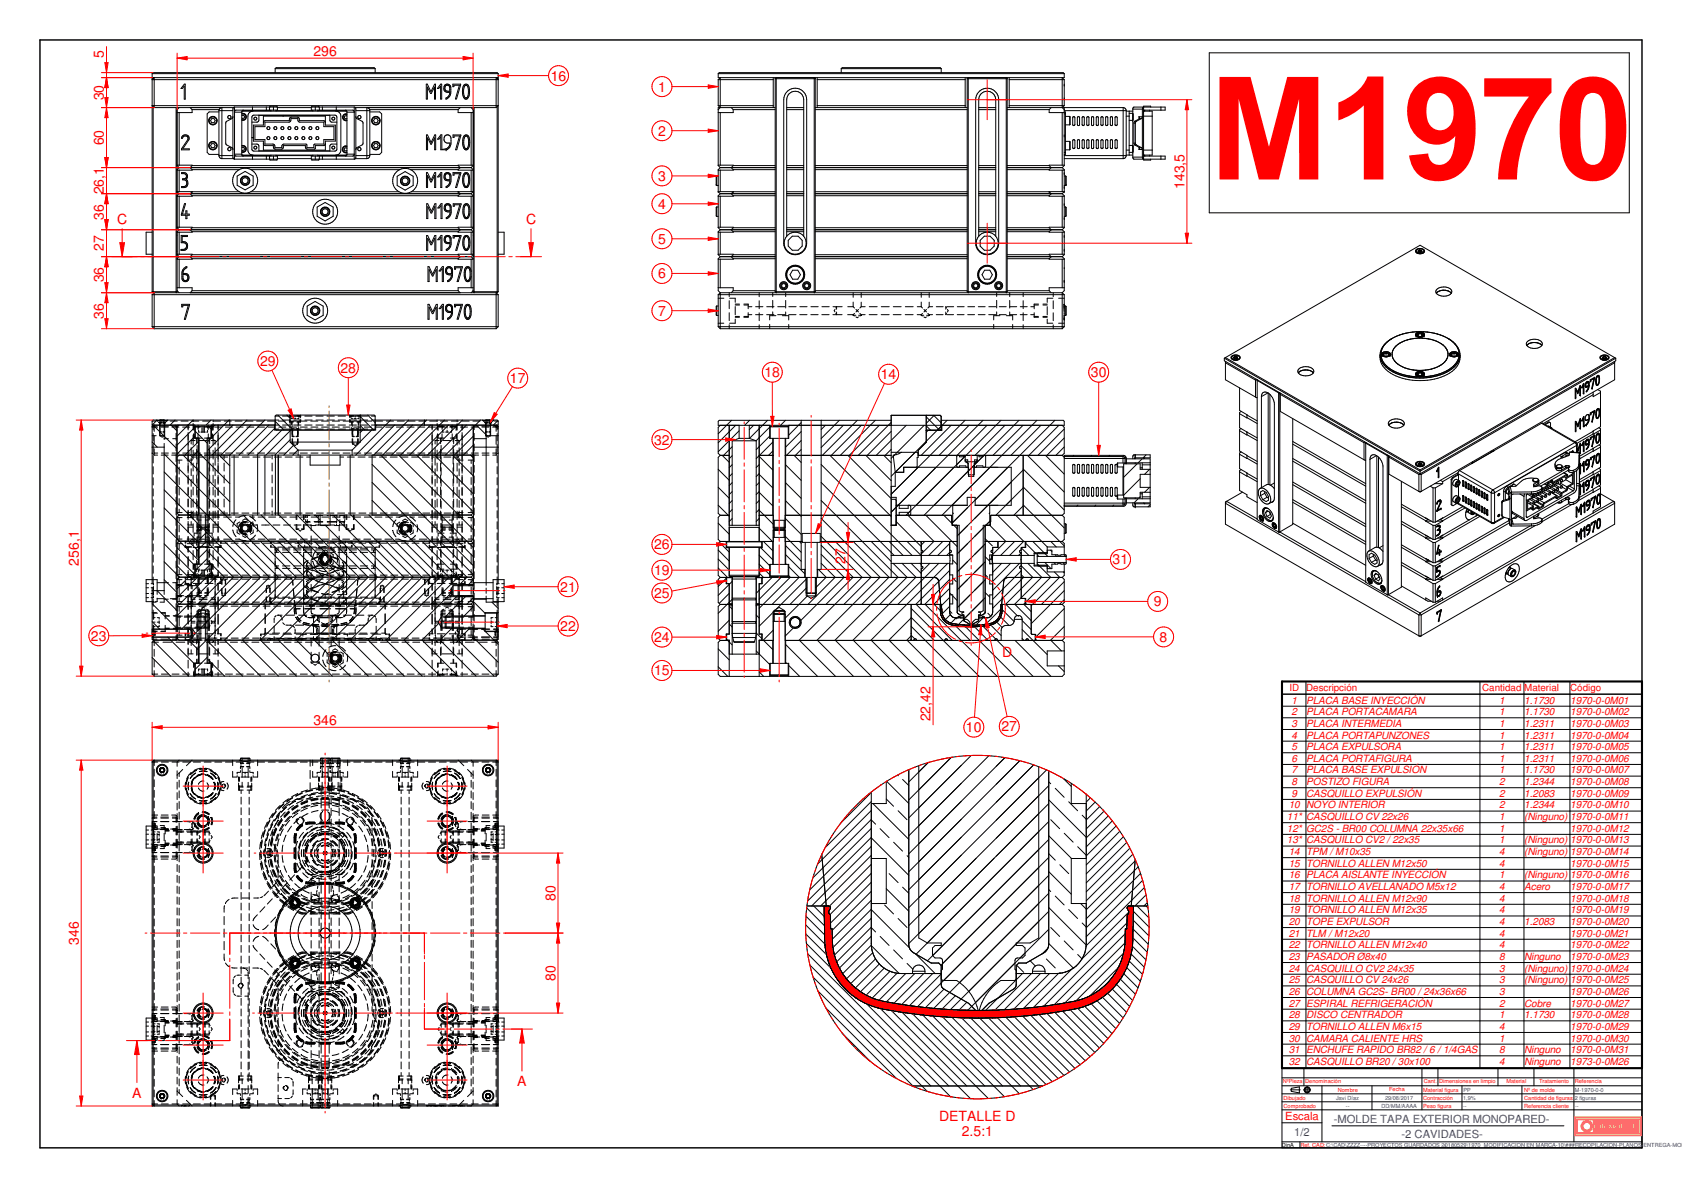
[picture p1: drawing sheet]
<svg xmlns="http://www.w3.org/2000/svg" width="841mm" height="594mm" viewBox="0 0 841 594" stroke-linecap="round" stroke-linejoin="round" font-family="sans-serif">
<defs><g id="words">
<g font-size="7" fill="#f00">
<text x="52" y="29" transform="rotate(-90 52 29)">5</text>
<text x="157" y="28">296</text>
<text x="275" y="40">16</text>
<text x="329" y="46">1</text>
<text x="52" y="50" transform="rotate(-90 52 50)">30</text>
<text x="329" y="68">2</text>
<text x="52" y="73" transform="rotate(-90 52 73)">60</text>
<text x="329" y="90">3</text>
<text x="592" y="95" transform="rotate(-90 592 95)">143,5</text>
<text x="52" y="97" transform="rotate(-90 52 97)">26,1</text>
<text x="329" y="104">4</text>
<text x="52" y="110" transform="rotate(-90 52 110)">36</text>
<text x="59" y="112">C</text>
<text x="263" y="112">C</text>
<text x="52" y="126" transform="rotate(-90 52 126)">27</text>
<text x="329" y="122">5</text>
<text x="52" y="141" transform="rotate(-90 52 141)">36</text>
<text x="329" y="139">6</text>
<text x="52" y="159" transform="rotate(-90 52 159)">36</text>
<text x="329" y="158">7</text>
<text x="130" y="183">29</text>
<text x="170" y="186">28</text>
<text x="255" y="192">17</text>
<text x="382" y="189">18</text>
<text x="440" y="190">14</text>
<text x="545" y="189">30</text>
<text x="327" y="222">32</text>
<text x="327" y="275">26</text>
<text x="423" y="282" transform="rotate(-90 423 282)">27</text>
<text x="39" y="283" transform="rotate(-90 39 283)">256,1</text>
<text x="327" y="288">19</text>
<text x="556" y="282">31</text>
<text x="280" y="296">21</text>
<text x="327" y="299">25</text>
<text x="577" y="303">9</text>
<text x="280" y="316">22</text>
<text x="45" y="320">23</text>
<text x="327" y="321">24</text>
<text x="580" y="321">8</text>
<text x="501" y="328">D</text>
<text x="327" y="338">15</text>
<text x="157" y="362">346</text>
<text x="465" y="361" transform="rotate(-90 465 361)">22,42</text>
<text x="501" y="366">27</text>
<text x="483" y="366">10</text>
<text x="278" y="451" transform="rotate(-90 278 451)">80</text>
<text x="39" y="472" transform="rotate(-90 39 472)">346</text>
<text x="278" y="491" transform="rotate(-90 278 491)">80</text>
<text x="259" y="543">A</text>
<text x="66" y="549">A</text>
<text x="470" y="560">DETALLE D</text>
<text x="481" y="568">2.5:1</text>
</g>
<text font-size="5.6" fill="#f00" x="643" y="560">Escala</text>
<g font-size="5.6" fill="#00f">
<text x="667" y="561">-MOLDE TAPA EXTERIOR MONOPARED-</text>
<text x="647" y="568">1/2</text>
<text x="701" y="569">-2 CAVIDADES-</text>
</g>
<g font-size="5" fill="#f00">
<text x="646" y="352">1</text>
<text x="653" y="352">PLACA BASE INYECCIÓN</text>
<text x="750" y="352">1</text>
<text x="762" y="352">1.1730</text>
<text x="785" y="352">1970-0-0M01</text>
<text x="646" y="358">2</text>
<text x="653" y="358">PLACA PORTACÁMARA</text>
<text x="750" y="358">1</text>
<text x="762" y="358">1.1730</text>
<text x="785" y="358">1970-0-0M02</text>
<text x="646" y="363">3</text>
<text x="653" y="363">PLACA INTERMEDIA</text>
<text x="750" y="363">1</text>
<text x="762" y="363">1.2311</text>
<text x="785" y="363">1970-0-0M03</text>
<text x="646" y="369">4</text>
<text x="653" y="369">PLACA PORTAPUNZONES</text>
<text x="750" y="369">1</text>
<text x="762" y="369">1.2311</text>
<text x="785" y="369">1970-0-0M04</text>
<text x="646" y="375">5</text>
<text x="653" y="375">PLACA EXPULSORA</text>
<text x="750" y="375">1</text>
<text x="762" y="375">1.2311</text>
<text x="785" y="375">1970-0-0M05</text>
<text x="646" y="381">6</text>
<text x="653" y="381">PLACA PORTAFIGURA</text>
<text x="750" y="381">1</text>
<text x="762" y="381">1.2311</text>
<text x="785" y="381">1970-0-0M06</text>
<text x="646" y="387">7</text>
<text x="653" y="387">PLACA BASE EXPULSIÓN</text>
<text x="750" y="387">1</text>
<text x="762" y="387">1.1730</text>
<text x="785" y="387">1970-0-0M07</text>
<text x="646" y="393">8</text>
<text x="653" y="393">POSTIZO FIGURA</text>
<text x="750" y="393">2</text>
<text x="762" y="393">1.2344</text>
<text x="785" y="393">1970-0-0M08</text>
<text x="646" y="398">9</text>
<text x="653" y="398">CASQUILLO EXPULSIÓN</text>
<text x="750" y="398">2</text>
<text x="762" y="398">1.2083</text>
<text x="785" y="398">1970-0-0M09</text>
<text x="644" y="404">10</text>
<text x="653" y="404">NOYO INTERIOR</text>
<text x="750" y="404">2</text>
<text x="762" y="404">1.2344</text>
<text x="785" y="404">1970-0-0M10</text>
<text x="643" y="410">11*</text>
<text x="653" y="410">CASQUILLO CV 22x26</text>
<text x="750" y="410">1</text>
<text x="762" y="410">(Ninguno)</text>
<text x="785" y="410">1970-0-0M11</text>
<text x="643" y="416">12*</text>
<text x="653" y="416">GC2S - BR00 COLUMNA 22x35x66</text>
<text x="750" y="416">1</text>
<text x="785" y="416">1970-0-0M12</text>
<text x="643" y="422">13*</text>
<text x="653" y="422">CASQUILLO CV2 / 22x35</text>
<text x="750" y="422">1</text>
<text x="762" y="422">(Ninguno)</text>
<text x="785" y="422">1970-0-0M13</text>
<text x="644" y="428">14</text>
<text x="653" y="428">TPM / M10x35</text>
<text x="750" y="428">4</text>
<text x="762" y="428">(Ninguno)</text>
<text x="785" y="428">1970-0-0M14</text>
<text x="644" y="433">15</text>
<text x="653" y="433">TORNILLO ALLEN M12x50</text>
<text x="750" y="433">4</text>
<text x="785" y="433">1970-0-0M15</text>
<text x="644" y="439">16</text>
<text x="653" y="439">PLACA AISLANTE INYECCIÓN</text>
<text x="750" y="439">1</text>
<text x="762" y="439">(Ninguno)</text>
<text x="785" y="439">1970-0-0M16</text>
<text x="644" y="445">17</text>
<text x="653" y="445">TORNILLO AVELLANADO M5x12</text>
<text x="750" y="445">4</text>
<text x="762" y="445">Acero</text>
<text x="785" y="445">1970-0-0M17</text>
<text x="644" y="451">18</text>
<text x="653" y="451">TORNILLO ALLEN M12x90</text>
<text x="750" y="451">4</text>
<text x="785" y="451">1970-0-0M18</text>
<text x="644" y="457">19</text>
<text x="653" y="457">TORNILLO ALLEN M12x35</text>
<text x="750" y="457">4</text>
<text x="785" y="457">1970-0-0M19</text>
<text x="644" y="463">20</text>
<text x="653" y="463">TOPE EXPULSOR</text>
<text x="750" y="463">4</text>
<text x="762" y="463">1.2083</text>
<text x="785" y="463">1970-0-0M20</text>
<text x="644" y="468">21</text>
<text x="653" y="468">TLM / M12x20</text>
<text x="750" y="468">4</text>
<text x="785" y="468">1970-0-0M21</text>
<text x="644" y="474">22</text>
<text x="653" y="474">TORNILLO ALLEN M12x40</text>
<text x="750" y="474">4</text>
<text x="785" y="474">1970-0-0M22</text>
<text x="644" y="480">23</text>
<text x="644" y="486">24</text>
<text x="653" y="480">PASADOR Ø8x40</text>
<text x="653" y="486">CASQUILLO CV2 24x35</text>
<text x="750" y="480">8</text>
<text x="750" y="486">3</text>
<text x="762" y="480">Ninguno</text>
<text x="762" y="486">(Ninguno)</text>
<text x="785" y="480">1970-0-0M23</text>
<text x="785" y="486">1970-0-0M24</text>
<text x="644" y="492">25</text>
<text x="653" y="492">CASQUILLO CV 24x26</text>
<text x="750" y="492">3</text>
<text x="762" y="492">(Ninguno)</text>
<text x="785" y="492">1970-0-0M25</text>
<text x="644" y="498">26</text>
<text x="653" y="498">COLUMNA GC2S- BR00 / 24x36x66</text>
<text x="750" y="498">3</text>
<text x="785" y="498">1970-0-0M26</text>
<text x="644" y="503">27</text>
<text x="653" y="503">ESPIRAL REFRIGERACIÓN</text>
<text x="750" y="503">2</text>
<text x="762" y="503">Cobre</text>
<text x="785" y="503">1970-0-0M27</text>
<text x="644" y="509">28</text>
<text x="653" y="509">DISCO CENTRADOR</text>
<text x="750" y="509">1</text>
<text x="762" y="509">1.1730</text>
<text x="785" y="509">1970-0-0M28</text>
<text x="644" y="515">29</text>
<text x="653" y="515">TORNILLO ALLEN M6x15</text>
<text x="750" y="515">4</text>
<text x="785" y="515">1970-0-0M29</text>
<text x="644" y="521">30</text>
<text x="653" y="521">CAMARA CALIENTE HRS</text>
<text x="750" y="521">1</text>
<text x="785" y="521">1970-0-0M30</text>
<text x="644" y="527">31</text>
<text x="653" y="527">ENCHUFE RAPIDO BR82 / 6 / 1/4GAS</text>
<text x="750" y="527">8</text>
<text x="762" y="527">Ninguno</text>
<text x="785" y="527">1970-0-0M31</text>
<text x="644" y="533">32</text>
<text x="653" y="533">CASQUILLO BR20 / 30x100</text>
<text x="750" y="533">4</text>
<text x="762" y="533">Ninguno</text>
<text x="785" y="533">1973-0-0M26</text>
</g>
<g font-size="4.9" fill="#f00">
<text x="645" y="346">ID</text>
<text x="653" y="346">Descripción</text>
<text x="741" y="346">Cantidad</text>
<text x="762" y="346">Material</text>
<text x="785" y="346">Código</text>
</g>
<g font-size="2.8" fill="#f00">
<text x="641" y="542">NºPieza</text>
<text x="653" y="542">Denominación</text>
<text x="695" y="546">Fecha</text>
<text x="712" y="546">Material figura</text>
<text x="712" y="542">Cant.</text>
<text x="720" y="542">Dimensiones en limpio</text>
<text x="753" y="542">Material</text>
<text x="762" y="546">Nº de molde</text>
<text x="770" y="542">Tratamiento</text>
<text x="787" y="542">Referencia</text>
<text x="642" y="550">Dibujado</text>
<text x="669" y="546">Nombre</text>
<text x="712" y="550">Contracción</text>
<text x="762" y="550">Cantidad de figuras</text>
<text x="642" y="554">Comprobado</text>
<text x="712" y="554">Peso figura</text>
<text x="762" y="554">Referencia cliente</text>
<text x="650" y="573">Ref. CAD:C:\CAD\ZZZZ----PROYECTOS GUARDADOS 20180529\1970_MODIFICACION EN MARCA-10\###RECOPILACION-PLANOS-ENTREGA-MOL</text>
</g>
<g font-size="2.8" fill="#00f">
<text x="787" y="546">M-1970-0-0</text>
<text x="668" y="550">Javi Díaz</text>
<text x="693" y="550">29/08/2017</text>
<text x="732" y="550">1,9%</text>
<text x="732" y="546">PP</text>
<text x="787" y="550">2 figuras</text>
<text x="673" y="554">--</text>
<text x="691" y="554">DD/MM/AAAA</text>
<text x="732" y="554">--</text>
<text x="788" y="554">--</text>
</g>
<text font-size="2.8" x="641" y="573">DinA</text>
<text font-size="1.7" x="722" y="574">1</text>
</g></defs>
<path d="M20 20h801v554h-801z" fill="none" stroke="#000" stroke-width=".72"/>
<g fill="none" stroke="#000" stroke-width=".51">
<path d="M641 555h180M641 547h20M641 543h180M646 544v2M650 544v3M761 543v12M787 555v16"/>
<circle cx="654" cy="545" r="1.1"/>
<circle cx="654" cy="545" r="1.5"/>
</g>
<g fill="none" stroke="#000" stroke-width=".5">
<path d="M641 534v40h180v-40M641 539h180M652 534v9M719 534v9M749 534v9M767 534v9M787 534v21M641 551h180M645 545h5M652 545h3M654 543v4M661 547v8"/>
<path d="M686 543v12M731 543v12M641 571h180M641 561h20M650 571v3M666 563h116"/>
</g>
<g fill="#faca0a">
<path d="M787 558v10h34v-10zM788 559h32v8h-32z" fill-rule="evenodd"/>
<path d="M788 559v8h32v-8zM815 564a.5 .5 0 0 1 1 0 .5 .5 0 0 1-1 0zM816 562h1v2h1h-2zM818 564a.5 .5 0 0 1 1 0 .5 .5 0 0 1-1 0zM789 560h8v6h-8zM797 562h2v1h-1v1h-1zM800 562l1 2h-1h-1zM801 562h1v1l1-1-1 1 1 1h-1v-1v1h-1zM803 563h1zM805 562l1 2 1-2v2v-1l-1 1-1-1v1h-1zM808 563a1.3 1.3 0 0 1 2 0 1.3 1.3 0 0 1-2 0zM811 562v2h1h-1zM814 562h1v1h-1a.9 .9 0 0 1 1 1 .9 .9 0 0 1-1 0l-1-1z" fill-rule="evenodd"/>
</g>
<g fill="none" stroke="#faca0a" stroke-width=".5">
<path d="M798 563h.1M799 563h.1M799 563v-1h-2v2l2-1M801 564l-1-2-1 2h3v-1v1h1l-1-1 1-1-1 1v-1h-1v2M805 562l1 2 1-2v2v-1l-1 1-1-1v1h-1zM814 564h.1M814 563h.1M814 562h.1M814 562h1M814 562v1M814 563l1 1h-1M815 562h.1"/>
<path d="M815 564h.1M815 562a1.1 1.1 0 0 0-2 1 .9 .9 0 0 0 1 1"/>
<circle cx="809" cy="563" r="1.3"/>
</g>
<path d="M792 561a2.9 2.9 0 0 1 3 0 2.9 2.9 0 0 1 1 2h-1a1.9 1.9 0 0 0-3-1 1.9 1.9 0 0 0 0 3 1.9 1.9 0 0 0 3-2h1a2.9 2.9 0 0 1-4 3 2.9 2.9 0 0 1 0-5z" fill-rule="evenodd" fill="#faca0a"/>
<path d="M791 561a2.9 2.9 0 0 1 3-1 2.9 2.9 0 0 1 2 3h-1a1.9 1.9 0 0 0-3-1 1.9 1.9 0 0 0 0 3 1.9 1.9 0 0 0 3-2h1a2.9 2.9 0 0 1-4 3 2.9 2.9 0 0 1-1-5z" fill="none" stroke="#faca0a" stroke-width=".5"/>
<path d="M798 562v1z" fill-rule="evenodd" fill="#faca0a"/>
<path d="M798 562h.1M798 562v1M798 563h.1" fill="none" stroke="#faca0a" stroke-width=".5"/>
<path d="M800 563v1h-1z" fill="#faca0a"/>
<path d="M800 563v1h-1z" fill="none" stroke="#faca0a" stroke-width=".5"/>
<circle cx="809" cy="563" r=".8" fill="#faca0a"/>
<g fill="none" stroke="#faca0a" stroke-width=".5">
<path d="M787 558h34v10h-34zM788 559h32v8h-32zM789 560h8v6h-8zM803 563h1zM811 562v2h1h-1zM815 564h1zM815 564h.1M816 562h1v2h1h-2zM818 564h1zM819 564h.1"/>
<circle cx="809" cy="563" r=".9"/>
</g>
<path d="M641 534h180M646 546l4 1M650 544h-4M661 543v4M661 555v16M711 543v12" fill="none" stroke="#000" stroke-width=".51"/>
<g fill="none" stroke="#000" stroke-width=".5">
<path d="M76 37v2h173v-2M76 39v107M76 37l1-1h172v1M76 37h173M77 39h-1zM138 34h50M138 34h49h1M138 34v2M188 34v2M249 39h.1M249 39v107M359 37v2h173v-2"/>
<path d="M359 40h28M359 37l1-1h172v1M359 37h173M359 40v13M359 40l1-1v15M387 39v15M388 39v107M408 39v107M409 40h74M409 39v15M421 34h50M421 34h49h1"/>
<path d="M421 34v2M471 34v2M483 39v15M484 39v107M504 39v107M505 40h27M505 39v15M532 40v13M532 40l-1-1v15M77 53v93M77 54h40M77 54v-15l-1 1h173l-1-1v15"/>
<path d="M77 54l-1-1h173l-1 1M88 54v92h1M88 54l1 92M90 56v27M90 54l-1 1v28l1 1M92 42h1v8h-1v-7l-1 1zM95 54l1 1M96 55h14M96 55v1h-7M106 59h1l1 1-1 1h-1l-1-1zM109 56h-4l-1 1v19l1 1h4M109 55h7"/>
<path d="M109 55v23M110 55l1-1v25M110 55h-1M116 58l-3 4v10l3 2v1M117 54h22v1h-21l-1 1h4M117 54v26M117 54l-1 1v24l1 1M121 57a1.8 1.8 0 0 1 2 1 1.8 1.8 0 0 1-2 2M121 57a1.5 1.5 0 0 1 2 1 1.5 1.5 0 0 1-2 2M121 58h1v1h-1M121 56v21M121 56h52"/>
<path d="M121 55v1M121 55h14M122 55h-1M126 54v1M126 58h42v1v16l-1 1-40-1h-1zM126 56h-1l-1 2v18l1 1 1 1M129 58v3h-3M129 58h36M133 54v1M135 54v1M135 54v-1h3v1M135 55v1"/>
<path d="M137 54v1M138 55v1M138 55h18M139 54h17M142 58h.1M156 54v-1h3v1M156 55v1M158 54v1M159 55v1M159 55h14M160 54v1M161 54v1"/>
<path d="M165 58v3h3M168 56h2v2v18l-1 1-1 1M168 54v1M173 55h.1M173 55v1M173 57a1.7 1.7 0 0 0-2 2 1.7 1.7 0 0 0 2 1M173 57a1.5 1.5 0 0 0-1 2 1.5 1.5 0 0 0 1 1M173 58h-1v1h1M173 56v21M177 54v26M177 54h-21v1h20l1 1h-4M177 54l1 1v24l-1 1"/>
<path d="M178 54h70M178 58l4 4-1 10-3 2v1M178 55h7M185 55h44M185 55l-2-1v25M185 55h.1M185 56h5l1 1v19l-1 1h-5M185 55v23M187 59h2v1v1h-2v-1zM213 42h1l1 4 3-4v8h-1v-6l-1 3-2-3v6h-1zM220 42h1v8h-1v-7l-1 1zM222 43l1-1a1.8 1.8 0 0 1 2 2 5 5 0 0 1-2 6l1-1a1.3 1.3 0 0 0 1-2 1.3 1.3 0 0 0-2-1 2.2 2.2 0 0 1-1-3z"/>
<path d="M223 43h2v3a1.8 1.8 0 0 1-2-1 1.8 1.8 0 0 1 0-2zM226 42h4l-2 7 2-6h-3h-1zM229 55v1h8M230 54l-1 1M232 43a1.9 1.9 0 0 1 2 0 1.9 1.9 0 0 1 1 2 3 3 0 0 1-2 5 5 5 0 0 1-1-7zM233 43a5 5 0 0 0 0 6M233 43a2 2 0 0 1 1 3l-1 3M233 43h.1M233 49h.1M236 54l1 1v28l-1 1M236 56v27M237 54v92"/>
<path d="M249 53v93M359 53h28M359 53l1 1M360 56v27M360 54l-1 1M366 54l1 1M367 55h21M367 55v1h-8M388 54h-29v29l1 1M393 55h9M393 54h9M394 45a6 6 0 0 1 6 0 6 6 0 0 1 3 5v72a6 6 0 0 1-5 5 6 6 0 0 1-6-5v-72l1-3z"/>
<path d="M408 55h76M408 54h76M409 53h74M489 46a6 6 0 0 1 7-2 6 6 0 0 1 3 6v72a6 6 0 0 1-5 5 6 6 0 0 1-6-5v-72zM489 55h9M489 54h9M504 55h21M504 54h58M505 53h27M525 55v1h7M526 54l-1 1M531 56v27"/>
<path d="M531 54l1 1M532 56h1v21h-1M532 55h31M532 54v29l-1 1M532 57h1M532 53l-1 1M533 58h2M535 58v4M537 58v1v3v1l-1-1zM539 59l1-1v1v3l-1 1v-1zM541 58l1 1v3v1l-1-1zM543 59l1-1v1v3v1l-1-1z"/>
<path d="M546 58l1 1v3l-1 1v-1zM548 59l1-1v1v3v1l-1-1zM551 59v-1l1 1v3l-1 1-1-1zM553 59l1-1v1v3l-1 1v-1zM555 59l1-1v1v3v1l-1-1zM558 59v-1l1 1v3l-1 1v-1zM562 54l1 1M562 54v25M563 58h2M563 56h3M563 55v23M565 57h1"/>
<path d="M565 56v22M566 55l1-1h16v1h-11M566 55v24M566 55h5M567 57v3M570 58v2M570 58h1v1M570 58v1M570 59h1M570 59l-3 2M571 59l-3 2M571 55v24"/>
<path d="M572 58h4M572 54l-1 1M572 56h4v22h-4M572 55v1M575 55v1M575 54v-1h-3v27h3M580 54v1M94 68h-2l-1 1a1.9 1.9 0 0 1 2-2 1.9 1.9 0 0 1 1 3l-3 4h4v1h-4l3-5v-2M94 68h.1M106 72h1l1 1-1 1h-1l-1-1zM109 78h7M109 78l1 1h1"/>
<path d="M111 79h6M121 73a1.8 1.8 0 0 1 2 1 1.8 1.8 0 0 1-2 2M121 73a1.5 1.5 0 0 1 2 1 1.5 1.5 0 0 1-2 2M121 74h1v1h-1M121 77h-4l1 1h21v2h-22M121 77v1M121 78h52M121 78h1M121 78h14M126 69h1M126 72h3v4M126 78v2"/>
<path d="M127 63h5v-5h31v5h5v8h-5v4h-31v-4h-5zM127 63h5v-2h13v-2h4v1l1 1h12v2h5v7h-5v2h-5v2h-4v-2h-11l-1 1v1h-4v-2h-5v-2h-5zM129 75h36M132 72l1 1h4v1l1 1h3l1-2h11v2h4l1-2h4l1-1M132 61l1-1h12v-1h1h3l1 1h12l1 1M133 78v2M135 78v2M135 80h3M135 78h.1M137 78v2M138 78h.1M138 78h18"/>
<path d="M139 79h17M156 80h3M156 78h.1M158 78v2M159 78h.1M159 78h14M160 78v2M161 78v2M168 78v2M168 72h-3v4M173 78h.1M173 74l-1 1h1"/>
<path d="M173 73a1.7 1.7 0 0 0-2 2 1.7 1.7 0 0 0 2 1M173 73a1.5 1.5 0 0 0-2 2 1.5 1.5 0 0 0 2 1M173 77h4l-1 1h-20v2h21M173 77v1M178 79h5M178 78h7M185 78l-1 1h-1M187 72h2v1v1h-2v-1zM213 67h1l2 4 2-4v8h-1v-6l-1 3-2-3v6h-1zM223 75h-3v-7l-1 2 2-3v8l3-1 1-2h-1a1.9 1.9 0 0 1-2-3 1.9 1.9 0 0 1 3 0 5 5 0 0 1-2 6M227 67h3l-2 8 2-7h-3v1zM232 68a1.9 1.9 0 0 1 2 0 1.9 1.9 0 0 1 1 2 3 3 0 0 1-2 5 6 6 0 0 1-1-7z"/>
<path d="M233 68a5 5 0 0 1 0 6 5 5 0 0 1 0-6zM532 78h31M532 79h30M532 76h1M533 75h2M533 62h2M533 71h2M535 71v4M537 70v4h-1zM539 70h1v4h-1zM541 70h1v4h-1zM544 70v4h-1z"/>
<path d="M546 70h1v4h-1zM548 70h1v4h-1zM551 70h1v4h-1h-1zM553 70h1v4h-1zM555 70h1v4h-1zM558 70h1v4h-1zM563 75h2M563 78h3M563 78l-1 1M565 73h1M565 76h1M565 60h1"/>
<path d="M566 79h5M567 73v3M567 62h1M567 72v1M567 62v10M567 61v1M567 61h1M567 73l3 1M568 62v10M568 72h.1M568 72h-1M568 61v1"/>
<path d="M568 72l3 2M568 72l-1 1M570 74v1M570 74h.1M570 74h1M571 74v1h-1M571 79l1 1M572 75h4M572 77v1M572 78h.1M572 78h11v2h-16l-1-1M575 78h.1"/>
<path d="M580 78v2M89 83h7M89 96h31M89 96l1 1M90 85v11M90 98v16M90 84h146M90 84l-1 1v11M90 97l-1 1v16l1 1M90 97h146M91 86a2 2 0 0 1 2 1 2 2 0 0 1 0 3h1a2.4 2.4 0 0 1 0 3 2.4 2.4 0 0 1-3 1v-1h1a1.7 1.7 0 0 0 1-2 1.7 1.7 0 0 0-2-1v-1a1.4 1.4 0 0 0 2-1 1.4 1.4 0 0 0-1-1h-1zM96 83h133"/>
<path d="M96 85h-7M96 98h-7M96 83l-1 1 1 1M96 98h133M96 96l-1 1 1 1M96 85h24M119 88l4-2 4 2v5l-4 2-4-2zM120 85a6 6 0 0 0 0 11M120 85l3-1 2 1M120 96l3 1 2-1M125 96h74M125 85h75"/>
<path d="M125 85a6 6 0 0 1 0 11M199 88l4-2 4 2v5l-4 2-4-2zM199 96l4 1 3-1M200 85l2-1 3 1M200 85a6 6 0 0 0-1 11M205 85h24M205 85a6 6 0 0 1 1 11M213 86h1l2 4 1-4h1v8h-1v-6l-1 3-2-3v6h-1zM220 86h1v8h-1v-7l-1 1zM222 87l1-1a1.8 1.8 0 0 1 3 2 5 5 0 0 1-3 6l1-1a1.4 1.4 0 0 0 1-2 1.4 1.4 0 0 0-2-1 2.4 2.4 0 0 1-1-3zM223 87a1.2 1.2 0 0 1 2 1v2h-2v-1zM227 86h3l-2 8 2-7h-3v1z"/>
<path d="M229 85h8M229 98h8M229 83l1 1-1 1M229 96l1 1-1 1M232 87a1.9 1.9 0 0 1 2 0 1.9 1.9 0 0 1 1 2 3 3 0 0 1-2 5 5 5 0 0 1-1-7zM232 87h1a5 5 0 0 1 0 6 5 5 0 0 1-1-6zM236 84l1 1v11M236 97l1 1v16l-1 1M236 85v11M236 98v16M237 83h-8M237 96h-31"/>
<path d="M237 96l-1 1M358 92v1M358 93h1M358 88h1M358 88v5M359 83h8M359 96h29M359 96l1 1M360 84h28M360 97h28M360 97l-1 1v16l1 1M360 84l-1 1v11"/>
<path d="M360 85v11M360 98v16M367 83h21M367 98h-8M367 98h21M367 85h21M367 85h-8M367 83l-1 1 1 1M367 96l-1 1 1 1M393 83h9M393 84h9M393 98h9"/>
<path d="M393 97h9M393 96h9M393 85h9M408 83h76M408 84h76M408 98h76M408 97h76M408 96h76M408 85h76M489 83h9M489 84h9M489 98h9"/>
<path d="M489 97h9M489 96h9M489 85h9M504 83h21M504 84h27M504 98h21M504 97h27M504 85h21M525 98h7M525 85h7M525 83l1 1-1 1M525 96l1 1-1 1"/>
<path d="M531 84l1 1v11M531 97l1 1v16l-1 1M531 85v11M531 98v16M532 83h-7M532 96h-28M532 96l-1 1M532 93h1M532 88h1M533 88v5M533 92v1M76 116h-3v11h3"/>
<path d="M88 118h1M89 114h7M90 116v11M90 115l-1 1v11l1 1M90 115h146M91 118h3h-3v3a2.2 2.2 0 0 1 3 2 2.2 2.2 0 0 1-2 2h-1h1l1-1a1.6 1.6 0 0 0 0-2 1.6 1.6 0 0 0-1-1h-1zM92 102h1l-2 5h2v-2v2h2v1h-2v1v-1h-2zM96 116h-7M96 114h133M96 114l-1 1 1 1M96 116h133M159 104l4-3 4 3v4l-4 2-4-2z"/>
<path d="M213 118h1l2 4 1-4h1v7h-1v-6l-1 3-2-3v6h-1zM213 102h1l2 4 1-4h1v7h-1v-6l-1 4-2-4v6h-1zM221 118v7h-1v-6v1h-1zM221 102v7v-6l-1 1h-1zM223 118a1.8 1.8 0 0 1 1 0 1.8 1.8 0 0 1 2 1l-1 4-2 2 2-3h-1a2.1 2.1 0 0 1-1-4zM223 102h1l2 2-1 3-2 2 2-2v-1h-1a2.2 2.2 0 0 1-1-4zM223 119l1-1 1 1v2h-1a1.6 1.6 0 0 1-1-2zM223 103v-1a1.4 1.4 0 0 1 2 2v1h-2v-1zM227 118h4l-3 7 2-7h-3v1zM227 102h4l-3 7 2-7h-3v1zM229 116h8M229 114l1 1-1 1"/>
<path d="M232 102a1.9 1.9 0 0 1 2 0 1.9 1.9 0 0 1 1 3 3 3 0 0 1-2 4h-1v-2zM232 118a1.8 1.8 0 0 1 2 0 1.8 1.8 0 0 1 1 3 3 3 0 0 1-2 4 6 6 0 0 1-1-7zM233 119v-1a5 5 0 0 1 0 7 5 5 0 0 1 0-6zM233 103v-1a5 5 0 0 1 1 7h-1a4 4 0 0 1 0-6zM233 118h.1M236 115l1 1v11l-1 1M236 116v11M237 118h.1M237 114h-8M249 116h3v11h-3M358 108h1M358 104h1"/>
<path d="M358 104v4M359 114h8M360 115h28M360 115l-1 1v11l1 1M360 116v11M367 116h-8M367 114h21M367 116h21M367 114l-1 1 1 1M393 114h9M393 115h9M393 116h9"/>
<path d="M393 118v-68a4 4 0 0 1 5-4 4 4 0 0 1 4 4v68M408 114h76M408 115h76M408 116h76M489 114h9M489 115h9M489 116h9M489 118v-68a4 4 0 0 1 5-4 4 4 0 0 1 4 4v68M504 114h21M504 115h27M504 116h21M525 116h7"/>
<path d="M525 114l1 1-1 1M531 115l1 1v11l-1 1M531 116v11M532 114h-7M532 108h1M532 104h1M533 104v4M88 126h1M89 127h7M90 130v14M90 128h146M90 128l-1 1"/>
<path d="M91 137a1.6 1.6 0 0 1 3 1 1.6 1.6 0 0 1-2 2zM92 134l1-1-1 3-1 1h2a2 2 0 0 1 2 2 2 2 0 0 1-2 2 2 2 0 0 1-2-2v-3zM96 129l-7 1M96 129h133M96 127l-1 1 1 1M96 127h133M214 133h1l1 4 3-4v8h-1v-6l-2 3-1-3v6h-1zM221 133h1v8h-1v-7l-1 2zM223 134l2-1 1 1a6 6 0 0 1-1 7h-1v-1h1a1.4 1.4 0 0 0 1-2 1.4 1.4 0 0 0-2-1l-1-1zM224 134a1.2 1.2 0 0 1 2 1v2h-2l-1-1zM227 133h4l-2 8 2-7h-3v1h-1zM229 129l8 1"/>
<path d="M229 127l1 1-1 1M234 134a5 5 0 0 0 0 6M234 134a5 5 0 0 1 0 6M234 134h.1M234 140h.1M236 130v6M236 138v6M236 136a1.9 1.9 0 0 0-2-3 1.9 1.9 0 0 0-2 3 3 3 0 0 0 2 5l1-1 1-2M236 136v2M236 128l1 1M237 127h-8M237 126h.1"/>
<path d="M359 127h8M360 128h28M360 128l-1 1v16l1 1M360 130v14M367 129h21M367 129l-8 1M367 127h21M367 127l-1 1 1 1M396 135h3l1 2-1 3h-3l-1-3zM408 128h76M408 129h76M408 127h76"/>
<path d="M492 135h3l1 2-1 3h-3l-1-3zM504 128h27M504 129h21M504 127h21M525 129l7 1M525 127l1 1-1 1M531 128l1 1v16l-1 1M531 130v14M532 127h-7M708 126h.1M708 126l2 1-2-1M708 126a2.3 2.3 0 0 1 4 0"/>
<path d="M709 127h.1M709 125v1M709 126h1M710 125v1M710 126h.1M710 125h-1M710 125h.1M710 125h1M710 127h-1M711 125v1h-1M711 125v1M711 127h-1"/>
<path d="M711 126h-1M711 127h.1M712 126l-1 1M712 126a1.4 1.4 0 0 0 0-1 1.4 1.4 0 0 0-2-1 1.4 1.4 0 0 0-2 1 1.4 1.4 0 0 0 0 2h1M712 126l-2 1M712 126h.1M76 146h13M76 147v16M76 146h1M76 147h173M76 147l1-1v18M77 146h172"/>
<path d="M89 144h7v1M89 145l1 1M91 152h4l-2 8h-1l2-7h-3zM96 145h133M96 145l-1 1M154 153l4-2 4 2v5l-4 2-4-2zM214 152h1l1 4 2-4h1v8h-1v-6l-2 3-1-3v6h-1zM221 152h1v8h-1v-7l-1 1zM223 153l1-1a1.8 1.8 0 0 1 2 2v4l-1 1-1 1 1-1a1.3 1.3 0 0 0 1-2 1.3 1.3 0 0 0-2-1 2.2 2.2 0 0 1-1-3zM224 153h1l1 3a1.8 1.8 0 0 1-2-1 1.8 1.8 0 0 1 0-2zM227 152h4l-2 8 2-7h-3h-1zM229 145l1 1"/>
<path d="M233 153a1.8 1.8 0 0 1 2 0 1.8 1.8 0 0 1 1 2 3 3 0 0 1-2 5 2.4 2.4 0 0 1-2-3zM233 153h1a5 5 0 0 1 0 6 5 5 0 0 1-1-6zM234 159h.1M237 144h-8v1M237 146h12M237 145l-1 1M249 147v16M249 146h.1M249 147l-1-1v18M358 158h1M358 153h1M358 153v5"/>
<path d="M359 144h8v1M359 149h3M359 147h173M359 147v16M360 146h171M360 146v18M360 146l-1 1M365 146v2M365 150v4M365 156v4M365 149h3v2M367 145h21"/>
<path d="M367 145l-1 1M368 153h2M368 160v2h-3M368 153v4M368 158h2M368 159h2M368 152h2M372 152h2v2M372 158h2M372 159h2M372 153h2M374 153h2"/>
<path d="M374 157h2M374 156v2M374 159h.1M378 157h3M378 153h3M380 146v2M380 150v4M380 156v4M383 157h4M383 153h4M386 146v2M386 150v4"/>
<path d="M386 156v2M388 146h20M388 146v-107h20h-1v107h1M388 158h-3v2M389 157h3M389 153h4M391 158h3v2M393 146v2M393 150v4M393 156v2M394 157h4M394 153h4"/>
<path d="M400 157h4M400 153h4M405 157h4M405 153h4M408 145h76M411 157h4M411 153h4M416 157h5M417 153h4M418 155h-1v1M418 154v-1v2M418 156v1"/>
<path d="M424 157h3M424 153h3M427 158h1M427 153v1M427 146v3M427 151v2M427 157v1M427 158h.1M427 157h.1M428 158l1 1v-1M428 155l1 1M429 155l-1 1"/>
<path d="M429 158h2h-1M430 157h1M431 153h2M431 157h2M431 153l-1 1M431 146v3M431 151v2M431 157h.1M435 157h4M435 153h4M441 157h4M441 153h4"/>
<path d="M447 157h4M447 153h4M453 157h4M453 153h4M459 157h2M459 153h2M461 153v1M461 158h1M461 146v3M461 151v2M461 157v1M461 158h.1"/>
<path d="M461 157h.1M462 158l1 1v-1M462 155l1 1M463 155l-1 1M463 158h2h-1M464 157h1M465 153h1M465 157h1M465 153l-1 1M465 146v3M465 151v2M465 157h.1"/>
<path d="M468 157h4M468 153h4M473 156v1M473 154v-1v2M473 157h4M473 153h4M474 155v1M479 157h3M479 153h3M484 146h20M484 146v-107h20h-1v107h1M484 157h3"/>
<path d="M484 153h3M489 157h4M489 153h4M494 157h4M494 153h4M498 146v2M498 150v4M498 156v2M500 157h3M500 153h3M500 158h-3v2M503 158h3v2"/>
<path d="M504 145h21M505 157h3M505 146v2M505 150v4M505 156v2M505 153h3M510 157h4M510 153h4M512 146v2M512 150v4M512 156v4M515 157h2"/>
<path d="M515 153h2M517 153h2M517 156v2M517 159h.1M517 158h2M517 159h2M519 152h-2v2M521 158h3M522 153h2M522 159h2M522 152h2M524 160v2h2"/>
<path d="M524 153v4M525 145l1 1M526 149h-2v2M527 146v2M527 150v4M527 156v4M529 149h3M531 146v18M531 146l1 1M532 153h.1M532 158v2M532 159h.1"/>
<path d="M532 154h.1M532 157h.1M532 153v2M532 156h.1M532 144h-7v1M532 152v1M532 147v16M532 158h1M532 153h1M533 153v5M718 147a5 5 0 0 1 8 0M718 145a5 5 0 0 1 8 1 5 5 0 0 1-8 0z"/>
<path d="M76 163h173M76 163l1 1M77 164h171M249 163l-1 1M359 162h3M359 163h173M359 163l1 1M360 164h171M365 162v2M380 162v2M385 162v2M394 162v2"/>
<path d="M497 162v2M506 162v2M512 162v2M527 162v2M529 162h3M532 163l-1 1M612 179v1l98 57M612 179l98 57 98-57M613 179l97 56M613 179l97-56 97 56M613 179h-1M616 179h.1"/>
<path d="M616 179a2.3 2.3 0 0 1 4 0M616 179l2 1M616 180h1M617 180h2M617 179h.1M617 179h1M618 178l-1 1M618 180h.1M618 178v1M618 179h-1M618 178h.1M618 178l1 1"/>
<path d="M619 179h-1M619 180h.1M620 179l-2 1M620 180h-1M620 180a1.4 1.4 0 0 0 0-2 1.4 1.4 0 0 0-2-1 1.4 1.4 0 0 0-2 1 1.4 1.4 0 0 0 0 2h1M620 179v1M620 179h.1M690 178l1 3 2 3M691 178a2.1 2.1 0 0 1 2-2 2.1 2.1 0 0 1 2 2M691 178h1M691 178h.1M691 174l-1 3 2 4"/>
<path d="M692 177l-1 1M692 177v1M692 177l1-1 2 1-1 1h-1h-2M692 178h1M693 177h-1M693 177h1v1M693 177v1M693 171l-2 3M694 177h1M695 177v1M695 177a1.8 1.8 0 0 1-2 1 1.8 1.8 0 0 1-1 0M695 177a1.9 1.9 0 0 0-2-1 1.9 1.9 0 0 0-2 2"/>
<path d="M695 178h.1M695 178h-2h-1M696 169a10 10 0 0 0-6 9M698 173a20 20 0 0 1 25 1 6 6 0 0 1-5 10 19 19 0 0 1-21-4 5 5 0 0 1 1-7zM703 167l-5 1-5 3M703 167a31 31 0 0 1 20 2M703 167h-2M708 168a2.1 2.1 0 0 1 2-2 2.1 2.1 0 0 1 2 2M708 168h1M708 168h.1M708 168h2M709 168l1 1"/>
<path d="M709 167l-1 1M709 167v1M709 167h1h2l-1 1h-1M709 167h2h1M709 167v1h2M709 167h2M710 168h.1M711 167v1zM711 167h.1M711 167h1M712 167l-1 1-1 1M712 167v1"/>
<path d="M712 168l-2 1M712 168h.1M723 169l5 3M723 169l2 1M724 169a10 10 0 0 1 6 9 10 10 0 0 1-6 9 29 29 0 0 1-32-3l-2-3v-3M725 178h1M726 178h2M726 177l-1 1M726 177v1M726 177l1-1 2 1-1 1h-1h-2M726 178h1M727 177h1v1"/>
<path d="M727 177h-1M727 177v1M728 172l1 2M728 177h1M729 177v1M729 177l-1 1M729 177a1.9 1.9 0 0 0-2-1 1.9 1.9 0 0 0-2 2M729 174v1M729 178a2.1 2.1 0 0 0-2-2 2.1 2.1 0 0 0-2 2h1M729 178h-1h-2M729 178h.1M729 175l1 2-1 3"/>
<path d="M729 179v1M730 178a12 12 0 0 1-10 9M730 178l-1 3-3 4M763 173a5 5 0 0 1 8 0M764 171a5 5 0 0 1 7 1 5 5 0 0 1-8 0zM800 179h.1M800 179a2.3 2.3 0 0 1 4 0M800 179l1 1M801 179l1 1M801 180h.1M801 180h2M801 179h1"/>
<path d="M802 179h1M802 180h1M802 178h1M802 178v1M802 179h.1M802 178l-1 1M803 178v1h-1M803 178v1M803 179h.1M804 180h-1M804 179v1M804 180a1.4 1.4 0 0 0 0-2 1.4 1.4 0 0 0-2-1 1.4 1.4 0 0 0-2 1 1.4 1.4 0 0 0 1 2h1"/>
<path d="M804 180h.1M804 179h.1M807 179l-97 56M807 179h1M808 179v1l-98 57M613 181v9l15 9M613 181l15 9M619 180h-1M620 194v11l3 2v2l-3-2M628 190v9M628 199h1M628 190h.1"/>
<path d="M629 190v70l10 6M629 190l10 6M631 198v46M634 196a7 7 0 0 1 3 6v47v2M634 196a2 2 0 0 0-2 0 2 2 0 0 0-1 2M634 196l-3 2M634 197v45M635 197v45M639 196h1v70M639 196v70M639 196h.1M640 197l42 24"/>
<path d="M640 197v9l42 24M640 197h.1M649 186a5 5 0 0 1 8 0M649 185a5 5 0 0 1 8 1 5 5 0 0 1-8-1zM692 181l2 3M693 184l2 1M694 184l4 2 5 2M695 185l4 2 7 2M695 185l6 3M701 187l2 1M703 188l5 1M708 187l2 1"/>
<path d="M709 187l1-1 1 1M709 187h-1M709 187l-1 1M709 187h.1M709 187l1-1 2 1-1 1h-1l-2-1M709 187v1h2M709 187v1M709 187h2M711 187h.1M711 187v1M711 186v1M711 187h1"/>
<path d="M712 187l-1 1h-1M712 187h.1M712 187a2.1 2.1 0 0 0-2-1 2.1 2.1 0 0 0-2 1l2 1M712 187l-2 1M712 187v1M714 189h-6M716 189h-6M719 188l-4 1M723 186a31 31 0 0 1-20 2M725 185l-2 1M725 185l-8 3M726 184l-3 2"/>
<path d="M727 183l-1 1M729 180l-3 4M788 194v5M788 195v4M788 194l1 2M789 197l-1-2v4M790 194v4v-5l-1 3-1-2M790 194l-1 3M791 194l1-2v5M792 193l-1 1M792 193v4M792 192v5"/>
<path d="M793 194h.1M793 193h.1M793 192v1M793 191v1M794 193l-1 1M794 191h-1M794 191h.1M794 191v2h-1M794 193h.1M794 191v3M794 191a1.7 1.7 0 0 0-1 1 1.7 1.7 0 0 0 0 2M794 191h1"/>
<path d="M795 193l-2 3 1-3M797 197l-25 15M797 196v2l3-2M797 189l-1 5 1-5-2 2v-1l2-1M798 190v1M798 190v-1l1-1v3v1h-1M798 191v1M798 192h.1M799 188a1.1 1.1 0 0 1 1 0 1.1 1.1 0 0 1 0 2 1.9 1.9 0 0 1-2 3v-3zM799 195l1 1v17l-3 3M803 180h.1M807 181l-96 56"/>
<path d="M807 181v9l-96 56M620 215l3 3v-2M621 214l-1 1v11l3 2v1M621 206h-1v8l3 2M623 208l6 2M623 217l6 3M623 216l6 3M623 209l6 3M646 209v53l-6 4M694 213a5 5 0 0 1 8 0M695 211a5 5 0 0 1 7 1 5 5 0 0 1-8 0zM771 212l16 9"/>
<path d="M771 212l-41 23M771 212l17 9M774 213l2 1M775 211l-3 1M775 211l-2 1M775 211v3M775 214h1M788 211l1 2 1-4v5v-4l-1 3-1-1v4zM793 210h.1M793 212l-1 1M793 213h-1M794 212l-1 1"/>
<path d="M794 210v1l-2 2v-5l-1 2 1-1v4M794 210h-1M794 210h.1M794 207h.1M794 220h.1M794 207a1.8 1.8 0 0 0-1 3M794 220a1.7 1.7 0 0 0-1 1 1.7 1.7 0 0 0 0 2M794 207l1 1M794 211h.1M794 211l-1 2M794 220h1M795 208l-1 3"/>
<path d="M795 207l2-2-1 6 1-5-2 1zM795 219l2-1-1 5 1-5-2 2zM797 216l-9 5M797 217l-8 5M798 219v2M798 207v1M798 205v2M798 218v1M799 205h-1M799 217l1 1a4 4 0 0 1-1 4 4 4 0 0 1 0-5zM799 205v-1a2.7 2.7 0 0 1 0 5h-1v-1zM799 205a2.9 2.9 0 0 1 0 4l-1-1"/>
<path d="M799 205h.1M799 217l1 1-1 3M799 217l-1 1M799 217h-1M799 204h.1M799 217h.1M799 214h1v8l-3 2M800 215l-3 2v-1M620 227l3 2M621 226l-1 1v7l3 2v2l-3-2M621 235h-1v10l3 2v1l6 3M623 238l6 3"/>
<path d="M623 228l6 3M623 229l6 3M623 237l6 3M646 221l37 21M646 231l37 21M646 229l37 21M646 222l37 21M682 230h1M682 221v9M682 221h.1M683 221v70l11 6M683 221l11 7"/>
<path d="M685 230v45M688 228l-3 2M688 228a7 7 0 0 1 4 5v47l-1 2-1 1M688 228a2 2 0 0 0-2 0 2 2 0 0 0-1 2M688 228v46M689 229v45M694 228v69M694 228h.1M694 229l15 8M694 229v8l15 9M695 228l-1 1M708 232l1 1"/>
<path d="M709 233h.1M709 233h2M709 233h1M709 232h.1M709 237v9M709 232l1 1M709 237h2M710 237h-1M710 232h.1M710 231l-2 1M710 232h-1M710 232h1"/>
<path d="M710 235v2M710 231a1.4 1.4 0 0 1 2 0 1.4 1.4 0 0 1 0 2M710 237h1M711 237v9M711 232h-1M711 232h.1M711 233h-1M711 232l-1 1M711 233h.1M712 233h-1M712 232v1M712 232a2.2 2.2 0 0 0-2-1 2.2 2.2 0 0 0-2 1l1 1"/>
<path d="M719 236v-2v5M719 234v2M719 239h.1M726 240v13M726 240h.1M726 239v1M726 239h1M727 239l-1 1M729 237l-3 2M729 237h.1M729 237l17 9M729 236l-8 5"/>
<path d="M729 236v1M729 237v3M729 237l-2 2M730 235l16 10M730 235l-1 1M745 226l2-1-11 7v-1M766 240a1.4 1.4 0 0 0 2 1 1.4 1.4 0 0 0 1-1M766 240a1.6 1.6 0 0 0 3 0M766 240a1.6 1.6 0 0 1 3 0M767 239a8 8 0 0 0-6 2l-3 2h-3M769 240v2M778 232v2"/>
<path d="M778 232v3M778 233h.1M778 234v1M778 233a1.5 1.5 0 0 1 2-1 1.5 1.5 0 0 1 1 1M778 234h1M778 233l1 1h2M778 235h3M778 233l1 1 2-1M780 228l1 1M780 228l2 1M780 239l1 1M781 234v1"/>
<path d="M781 240l-1 1M781 240v1h-1M781 233l-2 1M782 236l1 1M782 236l2 1M782 238l1 1M782 226l1 1M782 226l-29 17M782 226l2 1M783 233v1M783 233l-2 1M783 234l-2 1"/>
<path d="M783 240l-3 2M783 239v1M783 240l3 2M783 237l-7 4v-1M783 227l-3 1M783 239v-1l-7 4M783 239l3-1v4M783 233h.1M783 233h1M783 234h1M783 234h.1M784 237h-1"/>
<path d="M784 235h.1M784 234l-16 9M784 233v1M784 233h1l-1 2M784 234h.1M784 235h1h2M784 235l2 1M784 235l-14 8M784 227h1M784 227h-1M784 228h-1M784 228l-5 2-1 2"/>
<path d="M785 226h5M785 226l-1 2M785 226l5 1M786 236l1 1M786 226h.1M787 226h.1M787 226h-1M787 237l-3 1v-1M787 237v5l-3 2v1l-3 2v1l-3 1M787 235v1M787 236h-1M787 236v8"/>
<path d="M787 221l-41 24M787 221l1 2M788 221h-1M788 221l1 1M788 223l-41 23M788 223v3M788 235v9l-1 2-24 14h-1v-1M789 224v1l1-3v5M789 222l-1 1M789 222v4M789 225h.1M789 225l1-2v3"/>
<path d="M790 228l-1 6-2 2M790 228h.1M790 227v17M790 227l-1 6-2 2M790 226h.1M790 226v1M790 226v17M790 236v3M790 236h.1M790 233v-1v5M790 233h.1M790 233v4"/>
<path d="M790 232v5M792 221v5v-5l-1 2zM792 231v5v-4l-1 1zM793 232h.1M793 222h1M793 222h.1M793 221v1M793 230v2M793 230h.1M793 230h2M794 230l-1 2M794 222l-1 1"/>
<path d="M794 232h-1M794 220l-1 1M794 222h.1M794 230h.1M794 230v2h-1M794 222l-1 3M794 220v2M794 232h.1M794 232l-1 3 1-1M794 223l-1 2M795 220h.1M795 220v2"/>
<path d="M795 222l-1 1M795 221v1M795 230v2M795 230h.1M795 232l-1 2M795 232h.1M795 239l2-1-1 6 1-5-2 1zM795 230v-1l2-1-1 5M797 224v2M797 226l-7 3M797 236l-7 4M797 237l-7 4"/>
<path d="M797 224l-7 4M797 228l-2 2M797 228l-1 5M797 239l-2 1M798 239v2M798 221h.1M798 221h1M799 237a1.2 1.2 0 0 1 1 1 1.2 1.2 0 0 1 0 1 1.9 1.9 0 0 1-2 3v-3zM799 227a1.1 1.1 0 0 1 1 0 1.1 1.1 0 0 1 0 2 1.9 1.9 0 0 1-2 3v-3zM799 221h.1M799 227a3 3 0 0 1 0 4l-1-2zM799 237l-1 2"/>
<path d="M799 237a3 3 0 0 1 0 5M799 237h.1M799 227h.1M799 234l1 1v8l-3 2v1M800 223v11l-3 2v1l3-2M800 224l-3 2M613 251v1l96 56M613 251v11l96 56M613 251l16 9M621 246l-8 5M630 258v1M630 259v1"/>
<path d="M630 259h.1M630 258h.1M630 258a1.9 1.9 0 0 1 2 2M630 258a1 1 0 0 1 1 1 1 1 0 0 1 0 1zM630 244a5 5 0 0 0 4 8M630 244a5 5 0 0 1 4 8M630 258l1 1M630 248v-2l1-1 2 1 1 2v2l-1 1-2-1M630 248l1 2M630 260h2M631 259h-1M631 259h.1"/>
<path d="M631 259l-1 1M631 259v1h-1M632 255v1M632 255a4 4 0 0 0 2 5M632 246v1M632 247l-2 1M632 247l2 2M633 256l1-1 1 1 1 2-1 1-1-1M633 256l1 2M633 254l-1 1M634 249l-3 1M634 249h.1"/>
<path d="M634 256h-1M634 254a2 2 0 0 0-3 1 2 2 0 0 0 1 2 3 3 0 0 0 1 3 3 3 0 0 0 3 0M634 254a6 6 0 0 1 3 5M634 254l-2 1M634 260h.1M634 242l-4 2M634 242l3 2M635 256v1M635 257l-1 1M635 257h.1M637 259l-1 1M637 251h-1"/>
<path d="M637 251l-3 1M637 242l-2 1M646 251l37 21M646 241l37 21M646 242l37 21M646 250l37 21M701 252l12 7M701 241v53l-7 3M701 253l12 7M709 246h2M713 259l1 1M713 259l4 2"/>
<path d="M714 260h.1M714 260h-1M715 243l2 1M717 244v17M717 244h1M717 242h4M718 244v17M720 250h.1M720 260h.1M720 251l-2 5 3-2M720 240l1 1M720 260h1"/>
<path d="M720 250a1.7 1.7 0 0 0-2 2l2-2M720 251l-1 4 2-1M720 250v1M720 251l-1 4M720 251h.1M721 254l-3 2M721 241v1M721 259l-1 1M721 242l-3 2M728 252h.1M728 250l1 1M728 242h1"/>
<path d="M729 252h-1M729 243h-1M729 251v1M729 243h.1M729 250h1M729 241l1 1M729 243v5M729 251h.1M729 251l-2 2h-1M730 250l-1-1-1 2h1M730 250l-1 1M730 242l-1-1-1 1 1 1v-1"/>
<path d="M730 242h-1M730 240h-2a2 2 0 0 0-1 3h1M730 249l-2-1a1.9 1.9 0 0 0-1 3l1 1M730 250v-1a1.7 1.7 0 0 0-2 0 1.7 1.7 0 0 0 0 3M730 241a1.7 1.7 0 0 0-2 0 1.7 1.7 0 0 0 0 2M730 250v-1a1.4 1.4 0 0 0-2 1 1.4 1.4 0 0 0 0 2M730 241a1.3 1.3 0 0 0-2 1 1.3 1.3 0 0 0 1 1M730 241l-1 2M731 250l1 1M731 240v3M731 248v2M731 243h1"/>
<path d="M731 240l1 3M731 240l1 1v2M731 240h.1M731 253l-13 8M732 248h-1M732 248v3M732 243h.1M732 250h-1M732 248v2M732 250h.1M732 243h-1M732 250v1"/>
<path d="M733 254l-12 6M733 244h.1M733 251h.1M733 241v3M733 249v2M733 249h.1M733 241h.1M733 243v1M733 241v2M733 256h.1M733 255a2.9 2.9 0 0 0 2 5M733 255v1"/>
<path d="M733 250h.1M733 255l1 1M733 256h1M734 255h-1M734 244l1 1M734 242h1v3M734 242v2M734 250v2M734 256v-1v1l2 1M734 249v1M734 249v3M734 252h1"/>
<path d="M734 252h.1M734 244h.1M734 249l1 3h-1M735 260l-14 8M735 253h1M735 243v2M735 250v3M735 245l1 1M736 250h-1M736 250v3M736 243v2M736 256v1"/>
<path d="M736 243h-1M736 250v2M736 252v1M736 245h.1M736 252l-1 1M736 245h-1M736 256v1h1M736 246h.1M736 245v1M737 253v1M737 244v2M737 251v2"/>
<path d="M737 246h.1M737 243v1M737 243h.1M737 257h.1M737 251h.1M737 243v3M737 253h.1M737 251v3M737 257h-1M738 254h1M738 244v3M738 252v2"/>
<path d="M738 247h1M738 258l-3 2M738 252h.1M738 244h.1M738 244v2M738 246v1M738 254h.1M738 252l1 2M738 244l1 3M739 257l-1 1M739 247h-1M739 247h.1"/>
<path d="M739 258h-1M739 245h1v3M739 255h1M739 245v2M739 253v2M739 247l1 1M739 245l1 2M740 252l-1 1M740 252v3M740 255h-1M740 255h.1M740 247v1"/>
<path d="M740 247h-1M740 258l-19 11M740 246h.1M741 256h.1M741 246v2M741 253v3M741 248h.1M741 253h.1M741 246h.1M741 253v2M741 255v1M742 256l1 1"/>
<path d="M742 247v2M742 254v2M742 249h1M742 254h.1M742 246l1 3M742 246v1M742 246v3M742 256h.1M742 249h.1M742 254l1 3M743 250h1M743 247v3"/>
<path d="M743 255v2M744 247h-1M744 247v3M744 255v3l-1-1M744 255h-1M744 257h.1M744 257h-1M744 247v2M744 255v2M744 249v1M744 249l-1 1M744 250h.1"/>
<path d="M746 246h1M746 246v15M746 245l1 1M746 245v1M747 246v15M750 247l-1 1M750 257l-1 1M750 247v1h-1M750 257v1h-1M752 250l-1 1v7l3 1M752 250v1M752 251h-1"/>
<path d="M752 259l-5 2M752 246v4M752 246h1M752 259l-5 3M753 246v4M753 243l1 1M753 243l-1 3M754 244l-1 2M754 249l1-1v1l-1 1M754 249v1M754 249l-2 1M754 244a1.7 1.7 0 0 0-1 3h1v-1"/>
<path d="M754 244v5M754 259l1 4M754 244l1 3M754 259l1 1M754 250l-2 1M755 247v15l1 1M755 243l-1 1M755 243l1 3M756 246l-1 1M756 255v1M756 256h.1M756 246v17"/>
<path d="M756 259h.1M756 259l1 3M756 257h.1M756 257l6 3M756 256v1M756 256l6 3M757 242l-3 2M757 242l1 1M757 242l-1 1M758 258l-2 1M759 258l-1 1h-2M760 247l2 1"/>
<path d="M762 248v11M762 247v1M763 250h.1M763 255h.1M763 258l1 1M763 250v5M764 251l3 2M764 250l3 2M765 247l1 1M765 250l2 1M765 254l1 1M766 251l-1 1"/>
<path d="M766 254v1M766 247h-9l-1 1M766 246h-10M766 246v1M766 249l3 2M766 255v-1l-3 1M766 248v1M766 249l-3 1M766 249l-2-2-1 1v10M767 252h.1M767 247l-1 1M767 249l-3 1v5l3-2"/>
<path d="M767 253v2l2-2M767 247v2M767 247v1M767 242v1h1a2.7 2.7 0 0 1 3 1M767 252l2 1M767 251v1M767 248h.1M767 248v1M767 249l2 1M767 247l2 1M768 247h-1M768 251l-1 1"/>
<path d="M768 251h.1M768 247v1l2 2M768 251l3 2M768 254h1M769 248h.1M769 254h.1M769 247v1M769 247h-3M769 250h.1M769 250l3 1M769 246v1M769 253h.1"/>
<path d="M769 251l2 1M769 241v1M769 257v1M769 258l-2 1v-1l1 1a2.7 2.7 0 0 1 3 1M769 242l-2 1v-1M769 241l-2 1M769 258h-1M769 254l-2 1h-1M769 250v1M769 247h.1M769 248l2 1M769 258h.1"/>
<path d="M769 240v1M769 249v1M770 246h.1M770 246v1l2 2M770 246h1M771 245l-2 2M771 244l-2 2h-3M771 244v1M771 245h.1M771 245l-1 1M771 244h.1M771 260h.1"/>
<path d="M771 260v1M771 249l-1 1M771 245v1M771 249v1h-1M771 246l2 2M771 245h1M771 248h.1M771 252v1M771 253l-1 1-1-1M772 246h.1M772 246l2 1M772 251l-1 1"/>
<path d="M772 245v1M772 242l2 1M772 244h1M773 242h1M773 244l-1 1M773 248l-1 1M773 244v1h-1M773 245l2 1M773 244h1M773 247h.1M774 242v1M774 243l-3 1"/>
<path d="M774 241h.1M774 243h1M774 241v1M774 244v1l2 1M774 242l2 1M774 247h.1M774 244h1M775 246h.1M775 246l3 2M775 243l-1 1M775 246l-1 1M775 243v1"/>
<path d="M775 246v1h-1M775 244l2 1M775 241l1 1M775 240h1M776 241h.1M776 240h.1M776 240l-2 1M776 241v1M776 241l-2 1v1l-3 2M776 243v1l2 1M776 243h.1M776 246h.1"/>
<path d="M776 243h1M776 242h1M777 242l-1 1M777 245v1M777 245l-1 1M777 242v1M777 243l2 1M777 241l1 1M777 245l4 2M777 246l4 2M777 246h-1M777 245h.1"/>
<path d="M777 249h1M778 249h.1M778 249v-1l-6 4v1l-3 1M778 242v1l2 1M778 248h.1M778 248l-6 3M778 242h.1M778 242h1M778 245h1M778 241h1M779 245l2 1M779 241l-1 1"/>
<path d="M779 244l-1 1M779 241v1M779 244v1M779 242l2 1M779 240l1 1M779 243v1M780 242h.1M780 242l3 1M781 247v1M781 248l-2 1-1-1M781 251h-2M781 250v1"/>
<path d="M781 246v1M781 243l-1 1M781 243v1h-1M781 251h.1M781 244l2 1M783 250l-2 1M783 243v2M783 245l-2 1M783 249v1M783 249h1M783 250h.1M783 250h1"/>
<path d="M784 249h1l-1 1v2h2M784 249v1M784 250h.1M784 243v1l3 1M784 251h1h2M784 252l-13 8M785 243l2 1M786 252l-15 9M786 242l-3 1M787 251v1M787 252h-1M787 245l-23 14"/>
<path d="M787 244v1M788 254l1 1 2-3v5l-1-4-1 3-1-2v4zM788 243h2v5M788 242h2M789 250l-2 2M790 248l-1 2-2 1M790 249l-1 1M790 248v1M790 244v-1v4M790 244v5M790 242v1M790 243v1"/>
<path d="M790 243v-1v5M790 242v5M791 252l-1 5M792 241v5v-4l-1 1zM792 251v5v-4l-1 1zM793 242h.1M793 242v1M793 241v1M793 243h.1M793 253h1M793 252v1M793 252h.1"/>
<path d="M793 252l1 1M794 253h.1M794 241h-1M794 253h-1M794 251l-1 1M794 240v1M794 253l1-1-1 3 1-1M794 241v1l-1 1M794 250v1M794 242v1M794 242l-1 3 1-1M794 240h.1"/>
<path d="M794 240h-1v2v1h1M794 240l1 1M795 250l-1 1M795 254l-1 1M795 241h.1M795 243l-1 1M795 241v2M795 242v1M795 251v1l-1 1M795 251a1.5 1.5 0 0 0-2 0 1.5 1.5 0 0 0 0 2M795 251h.1M795 251v2"/>
<path d="M795 253v1M795 252v1M796 249l2-1-2 6 1-5-1 1zM797 254h-1M797 257l-76 43M797 245l-7 4M798 241l1 1M799 249v2M799 248v1M799 260v-1a1.2 1.2 0 0 1 1 1 1.2 1.2 0 0 1 0 1 1.9 1.9 0 0 1-1 3l-1-3zM799 242h.1M799 260v1"/>
<path d="M799 247v1M799 247h1M799 243l1 1v9l-3 3v1M799 260h.1M800 260h-1M800 260h.1M800 247h.1M800 247h-1M800 247a4 4 0 0 0-1 5M800 247v2a1.4 1.4 0 0 1 0 2 1.4 1.4 0 0 1-1 0M800 260v2l-1 2M800 252h-1"/>
<path d="M800 247v1M800 248h.1M800 248v4M800 250v2M800 244l-11 6M800 247l7 4M807 251v1l-96 56M807 251v11l-96 56M807 251l-10 6M634 260h1M634 260h2M636 262l2 2"/>
<path d="M636 262h.1M636 262v1M636 263l2 1M636 260h.1M636 261a1.9 1.9 0 0 1 2 3M636 261v1M637 261h-1M637 262a1.2 1.2 0 0 1 1 1 1.2 1.2 0 0 1-1 1l-1-1zM637 263v-1l1 1h-1M637 263h.1M637 262v1M638 263h-1"/>
<path d="M638 264h.1M639 266h1M640 266l43 25M646 262l37 21M684 276a5 5 0 0 0 5 7M684 276a5 5 0 0 1 5 7M685 279v-2h1l1 1 2 2v2h-2l-1-1M685 279l1 2M687 277v1M687 278l-2 1M687 278l1 2M689 274h-2l-3 2"/>
<path d="M689 274l3 2M692 273l-2 1M701 272l13 8M701 262l12 7M701 274l12 7M701 261l13 7M713 261h3M713 260v1M713 269h.1M713 279l4 2M713 269h2M713 269l4 2"/>
<path d="M713 261l4 2M713 268l4 2M714 268l-1 1M714 268h.1M717 263v7M717 271v10M717 261h1M717 271h1M717 263h1M717 270h1M718 263v7M718 271v10"/>
<path d="M719 261h2M719 269h2M719 273v4l1-1v-1v1l1-1-1 2v-1l-2 1zM719 263h-1M719 263h.1M719 263h1M719 267v1M720 276l-2 1M720 265h-1M720 265h.1M720 263h.1M720 265a2.5 2.5 0 0 1-2 3h1"/>
<path d="M720 263l-1 2M720 267h.1M720 267h-1M720 263h-1h-1M720 263v2M720 265v2M721 260v1M721 269h.1M721 279l-3 2M721 268h-1l1 1M721 269l-3 2M721 279l-1 1"/>
<path d="M721 261l-3 2M721 268l-3 2M746 261h1M746 261v1M746 261l-17-9 17 10M746 262h1M747 261v1M754 260l-33 19M755 261l-34 20M756 261l1 1M765 263l-44 25M766 263h-10"/>
<path d="M766 262v1M766 262h-9M768 263h-2M768 263l-47 27M771 261l-3 2M771 260l-2 2h-3M771 261h.1M789 268l-1-1v4v-5l1 2 2-4-1 5M789 268l1-2v3M789 268h.1M791 264l-1 5M792 265h-1"/>
<path d="M792 264v4v-4l-1 2zM793 264v1M793 265h1M794 265h.1M794 263l-1 2M794 263h1M795 263h-1M795 263v1l-1 1M795 265h-1M795 263a1.4 1.4 0 0 0-2 0 1.4 1.4 0 0 0 0 2M795 263v2M795 265l-1 3 1-3h-1"/>
<path d="M795 263h.1M795 264v1M796 262l2-2-2 6 1-5-1 1zM797 266h-1M799 261v3M799 264h.1M684 290l1 1M684 290a1.1 1.1 0 0 1 2 0 1.1 1.1 0 0 1-1 2M684 289a1.9 1.9 0 0 1 2 3M684 289a2 2 0 0 0 1 3M684 289v1M684 289h.1"/>
<path d="M684 290h1l1 1h-1M685 291v1M685 292h.1M685 290h-1M686 290l-1 1M686 292h-1M686 292h.1M687 288l1 2M687 285h.1M687 285l-1 2M688 285a2 2 0 0 0-2 1 2 2 0 0 0 0 3 3 3 0 0 0 2 3 3 3 0 0 0 3-1v-1M688 285a6 6 0 0 1 3 5"/>
<path d="M688 280l-2 1M688 280h1M688 285a2.5 2.5 0 0 0-2 3 2.5 2.5 0 0 0 1 2 1.9 1.9 0 0 0 2 2 1.9 1.9 0 0 0 2-2M688 287l-1 1M689 291h.1M689 291l1 1M689 287l1 2-1 1h-1M689 288l-1-1-1 1M690 289l-2 1M691 294h.1M691 293h.1M691 292h-1"/>
<path d="M691 294v-1l1 1M691 293a1.9 1.9 0 0 1 1 2M691 291l-1 1M691 293v1M691 293a1.7 1.7 0 0 0 0 2 1.7 1.7 0 0 0 1 0M691 294v1M691 282l-2 1M691 295h1M692 294h-1M692 294l-1 1M692 294v1h-1M694 297h.1"/>
<path d="M694 297l16 10M701 283l12 7M701 293l13 8h2M701 281l13 8M713 281h.1M713 288l4 2M713 290h.1M713 290l4 2M713 290h3M713 281l4 2M713 281h3M714 289l-1 1"/>
<path d="M714 289h.1M714 280h.1M714 280l-1 1M717 283v7M717 292v9M717 292h1M717 281h1M717 283h1M717 290h1M718 283v7M718 292v9M719 290h2"/>
<path d="M719 288l-1 1M719 281h2M719 286h-1M719 295v1l1-1M719 286h.1M719 296h.1M719 288h.1M719 294l1-1-2 3 1 2M719 294v1M719 298h.1M720 286h-1M720 286v1l-2 2"/>
<path d="M720 298h-1M720 285v2l-1 1M720 296h.1M720 296h-1M720 287l-1 1M720 289h.1M720 280h.1M720 283l-1 1v2l1-1M720 283l-2 1v2M720 283l-1 1M720 296a1.2 1.2 0 0 1 0 1 1.2 1.2 0 0 1-1 1v-2M720 298h.1"/>
<path d="M720 289l1 1M720 280l1 1M720 296v1M720 297v1M721 281h.1M721 288l-3 2M721 290h.1M721 281l-3 2M721 290l-3 2M721 288l-1 1M753 287h.1M753 286l1 1"/>
<path d="M753 287h1M754 284h2M755 284h.1M755 283v1M755 283a2.6 2.6 0 0 1 4-1 2.6 2.6 0 0 1 1 4 5 5 0 0 1-7 4 6 6 0 0 1 2-7zM755 284l-1 3M756 286a1.1 1.1 0 0 1 2-1 1 1 0 0 1 0 2 1.2 1.2 0 0 1-1 1 1.2 1.2 0 0 1-1-1zM756 286h1a1 1 0 0 1 0 1 1 1 0 0 1-1 0zM757 288h-1M757 288h.1M758 285l-2-1a2.2 2.2 0 0 0-2 4h2M758 286v-1a1.9 1.9 0 0 0-2 1 1.9 1.9 0 0 0 0 2"/>
<path d="M709 308v10M709 308h2M709 318h2M710 307l-1 1M710 307l1 1M711 308v10M713 300v-1l4 2M717 301h1M718 306l3-1-2 6 1-6-2 2zM719 301h1M720 301l-10 6M721 300v-1l-3 2"/>
<path d="M721 300l-1 1M120 379v2M120 379h5M121 379v2M124 379v3M125 379v2M160 379v2M160 379h5M161 379v2M164 379v3M165 379v2M165 379h5"/>
<path d="M166 379v2M169 379v3M170 379v2M200 379v2M200 379h5M201 379v2M204 379v3M205 379v2M76 380v173M76 380h173M76 380l1 1M76 381h.1"/>
<path d="M77 381v172M77 381h172M77 381h2M77 380h.1M77 381v2M77 385v3M77 390v3M77 395v4M80 385v1M80 385l1 1M80 385h.1M80 384v1"/>
<path d="M80 384h.1M80 386h.1M80 384v1v1M80 384h1M80 386h1M81 386h.1M81 381h3M81 384h.1M81 384h-1M81 384h1M82 384h.1M82 384h-2"/>
<path d="M82 384v1M82 386h-1M82 386h.1M82 385h.1M82 385v1M82 385v1h-1M86 381h4M89 385v4M89 391v4M89 396v4M89 381v2M89 387v1"/>
<path d="M90 387v1M90 390v4M90 395v4M90 387h-1M90 380h-1M91 385l-1 2M91 381h4M93 391v4M93 393h.1M93 394l1 3M93 397l3 3M94 389l-1 3"/>
<path d="M94 391v4M95 397l3 3M95 399h.1M95 399l3 2M95 381l-2 2M96 386l-3 3M96 394v1M96 395l1 1M96 392h.1M96 395v1M96 380h.1M96 391v4"/>
<path d="M97 396v1M97 390l-1 2M97 390l-1 1M97 381h3M97 389v1M97 397l4 2M98 387l-3 2M98 385l-3 2M99 388l1-1zM99 398l3 1M99 394l1 1 2 1M100 386h4"/>
<path d="M101 387l-4 2M101 384l-4 1M101 384h2M102 386h1M102 384l-2 1M102 387h.1M102 387h-2M102 391h-2l-1 1M102 381h4M102 384h1M102 384l4 1M103 387l2 2"/>
<path d="M103 384v1M103 385h-3M104 391v2v2M104 398l-1 1M105 388h-1l2 1M105 385l3 2M105 387l3 2zM105 400l3-3zM105 389h1M106 397l-2 2 2-2M106 397l-1 1M106 389v1"/>
<path d="M106 396v1M107 396l-1 1M107 391v2M107 391v4M107 393v2M107 381h4M108 386l2 3M108 399l-3 2M108 399h.1M109 391v4zM109 389l1 3M110 397l-2 3"/>
<path d="M110 394l-1 3M110 395h2M111 393h.1M111 394h.1M111 392v2M112 392l1 1M112 391h-2v4M112 392v2M112 394h.1M113 381h3M113 392l1 1v2M114 395h.1"/>
<path d="M116 380v3M116 386v3h2M118 381h4M119 388v1M119 389v2M119 392v3h3M120 380h1M120 393l2 1M120 389v2M120 393v2M120 386h-1v1M120 381v1h2"/>
<path d="M120 383v1M120 385v1M120 383h2M120 383h.1M120 382h.1M120 382h2M121 389h4M121 395v2M121 399v3M121 384v5M121 391v3M121 386h3"/>
<path d="M121 393h-2M122 381h2M123 386v1M123 388v1M123 382h2M123 383h2M123 383h2v1M123 381h4M124 395h2M124 393h2M124 384v5M124 391v3"/>
<path d="M125 395v2M125 399v3M125 383h.1M125 381v1M125 385v1M125 382h.1M125 386h2v1M125 389v2M125 393v2M125 380h.1M125 393l-1 1M126 395h.1"/>
<path d="M126 389v2M126 392v3M127 388v1M129 381h3M129 380v3M129 386v3h-2M134 381h4M139 381h4M144 399l-3 3M145 381h3M146 399l-3 2M149 397l-3 1"/>
<path d="M149 397h.1M149 399l-3 2M150 381h4M151 397l-3 1M151 396l-3 2M152 400h-4M152 398l-3 2M153 400h5M154 395l-3 1M154 397l-3 2M155 380h.1M155 381v2"/>
<path d="M155 385v4M155 391v4M155 398v2M155 381h4M156 395l-3 1M156 380v3M156 386v3h2M156 399l-3 1M158 397l-4 1M159 388v1M159 399l-4 1M159 400h-3"/>
<path d="M159 394l-3 1M159 396l-3 1M159 400l-3 1M159 389v2M159 392v3h3M159 393h2M159 393h.1M160 393l2 1M160 389v2M160 393v2M160 386h-1v1M160 400h5"/>
<path d="M160 381v1h2M160 383v1M160 385v1M160 383h2M160 382h.1M160 389h5M160 383h.1M160 382h2M161 395v2M161 399v5M161 399h3M161 396h3"/>
<path d="M161 400h3M161 381h3M161 394h3M161 384v5M161 391v3M161 386h3M161 380v3M161 386v3M162 398h-4M162 394l-4 1M162 395h-4M163 386v1"/>
<path d="M163 388v1M163 397h-4M163 382h2M163 383h2M163 383h2v1M163 398h4M163 394l4 1M164 395h3h-3M164 394h3M164 386v1M164 388v1M164 393h4"/>
<path d="M164 384v5M164 391v3M164 389v2M164 392v3M164 393h.1M165 395v2M165 399v5M165 393v1M165 383h.1M165 389v2M165 393v2M165 397h3"/>
<path d="M165 381v1M165 385v1M165 382h.1M165 385v1h2M165 381v1h2M165 383h2M165 383v1M165 382h2M166 395v2M166 399v3M166 389v2M166 392v3"/>
<path d="M166 393h.1M166 400h3M166 384v5M166 391v3M166 394l4 1M166 400l4 1M166 399l4 1M166 381h4M167 386v1M167 388v1M167 389h3v2M167 386h2"/>
<path d="M168 386v1M168 388v1M168 400h4M168 382h2M168 383h2M168 383h2v1M169 399l3 1M169 380v3M169 386v3M169 395l3 1M169 384v5M169 391v3"/>
<path d="M169 393h2M170 395l2 1M170 395h-1h2M170 395v2l-4-1M170 399v3M170 383h.1M170 381v2M170 385v4M170 391v4M170 386h2v1M170 393v2M170 393l-1 1"/>
<path d="M171 395h.1M171 389v2M171 392v3M171 395l4 1M171 397l4 2M172 381h3M172 388v1M173 400h4M174 399l-4-1v2M174 386v3h-2M174 380v3M174 396l3 2"/>
<path d="M174 397l3 1M175 399l3 2M176 399l3 2M176 397l3 2M177 381h3M179 399l3 2M181 399l3 3M182 381h4M188 381h3M193 381h3M196 386v3h2M196 380v3"/>
<path d="M198 381h4M199 388v1M199 392v3h3M199 389v2M199 380l1 1M200 393l2 1M200 389v2M200 393v2M200 386h-1v1M200 380h1M200 381v1h2M200 383v1"/>
<path d="M200 385v1M200 383h2M200 382h.1M200 389h5M200 383h.1M200 382h2M201 395v2M201 399v3M201 384v5M201 391v3M201 386h3M201 393h-2"/>
<path d="M202 381h2M202 381h1M203 386v1M203 388v1M203 382h2M203 383h2M204 381h3M204 393h2M204 384v5M204 391v3M205 395v2M205 399v3"/>
<path d="M205 383h.1M205 381v1M205 383v1M205 385v1M205 382h.1M205 386h2v1M205 380h-1M205 389v2M205 393v2M205 393l-2 1M206 380l-1 1M206 392v3h-2"/>
<path d="M206 389v2M207 388v1M209 386v3h-2M209 380v3M209 381h3M212 392l-1 1 1 2M212 393h.1M213 392v2M213 392h.1M213 391h2M213 392l1 1M214 392v1"/>
<path d="M214 394h.1M214 394h-1M214 393v1M214 381h4M215 393v1M215 392v1M215 394v1h-2M215 391v1M215 391v4M215 393h.1M215 394l1 3M215 397l3 3"/>
<path d="M216 389l-1 3M216 391v4M217 399l3 2M217 397h.1M217 397l3 3M217 389h.1M218 386l-3 3M218 394v1M218 395l1 1M218 392h.1M218 391v4M219 396v1"/>
<path d="M219 390l-1 2M219 389v1M219 397l4 2M220 381h3M220 387l-3 2M220 385l-3 2M221 398l3 1M221 394l1 1 2 1M223 387l-4 2M223 384l-4 1M223 387l-2 1M223 387h1"/>
<path d="M223 384h1M224 386h1M224 384h1M224 384l-2 1M224 387h-1M224 391h-2l-1 1M224 384l4 1M225 387l3 2M225 384v1M225 381h3M225 386h-3M225 386h1"/>
<path d="M225 385h-3M226 391v2v2M226 399l2-2zM226 388l2 1zM227 385l3 2M227 387l3 2zM228 397l-3 2M228 389v1M228 396v1M229 396l-1 1M229 391v2M229 380h.1"/>
<path d="M229 391v4M229 393v2M230 386l2 3M230 381l2 2M230 399l-3 2M230 397l-3 3M230 399h.1M230 381h4M231 391v4zM231 389l1 3M232 397l-2 3M232 394l-1 3"/>
<path d="M232 391v4M234 385l2 2M236 387v1M236 390v4M236 396v3M236 380h.1M236 381h3M236 381l1 2M236 387l1 1M237 385v4M237 391v4M237 396v4"/>
<path d="M241 381h4M243 385v1M243 385l1 1M243 385h.1M243 384v1M243 386h.1M243 384v1v1M243 384h.1M243 386h1M244 384h-1M244 384h.1M244 384h1"/>
<path d="M245 384h.1M245 384h-2M245 386h-1M245 384v1M245 386h.1M245 385h.1M245 385v1h-1M245 385v1M246 381h2M248 380h.1M248 381v2M248 385v3"/>
<path d="M248 390v3M248 395v4M249 381v172M249 381h.1M249 380v173M249 380v1M73 415h1M73 417h1M76 415h1M76 417h2M76 412h1M76 413h2"/>
<path d="M76 414h2M76 415h2M76 411h3M76 413h1M76 408h.1M76 415h.1M76 409h.1M76 411h.1M76 409h2M77 416h1M77 414h.1M77 419v4"/>
<path d="M77 408h2M77 414h2M77 414v4M77 413h-4v11h4M77 401v3M77 406v3M77 411v4M77 417v3M77 412h1M77 413h1M78 420h-2M78 412v1"/>
<path d="M78 413h-1M78 414h.1M78 413h1v2M78 409h-2M79 417v3M79 417h1M79 420h1M79 416h1M80 417v1M80 419v1M80 413h2v2h-3M80 415h4"/>
<path d="M80 411h4M80 409h4M80 414h3v3M81 408h3M81 414h2M82 417v3M82 414h2M83 416h2M83 415h2M85 415h4M86 408h2M86 409h2"/>
<path d="M86 415h5M86 411h5M86 414h2M87 416h5M87 415h2M88 409h.1M88 409v2M88 413v5M88 420v4M88 408h.1M88 413v4M89 408v1"/>
<path d="M89 402v3M89 407v4M89 413v4M89 420v4M89 416h2M89 416h3M90 401v3M90 406v4M90 411v4M90 417v3M92 415h4M92 411h4"/>
<path d="M93 416h9M94 416h2M94 411h1M95 415h-1M95 416h6M96 420v1M96 416v2M96 412h.1M96 412v2M96 416h.1M96 419v2M96 411v1"/>
<path d="M96 414v1M96 411l1 1M97 414l-1 1M97 412l2 3M97 401l4 1M97 412l1 1-1 1M97 412l2 2M99 416h1M99 412l1 2h2M99 416v2M99 419v3M99 416v1"/>
<path d="M99 412l1 1 2 1M99 411h.1M99 411v1M99 409v2M99 406l-1 2-1 2M99 411v1h1M99 407l-2 3M99 412h1M100 418v1M100 400h3M100 402h2M100 412l1 1"/>
<path d="M100 412v1M100 409l-1 2M100 401h3M100 409h-1v1M100 408v1M101 413l1 1M101 413h1M101 406l4 1M101 406l3 1M101 406h2l2 1M101 416h2M101 402h1"/>
<path d="M101 408a2.9 2.9 0 0 1 4 3M101 408h2M102 408h.1M102 408h-1M102 408l-2 1M102 413h.1M102 416v2M102 420v2M102 416h.1M102 408h-2l-1 2M102 407l-2 1-1 1M102 416h1"/>
<path d="M103 402h-1M103 416h2M103 416v2M103 419v2M103 413h-2M103 408v1M103 408l1 1M103 413h.1M103 409h1v1M103 402h.1M103 413l-1 1M103 409h1"/>
<path d="M104 400l-2 1M104 412l-1 1M104 409v2M104 412h.1M104 411v1h-1M104 409l1 2-1 1M104 411v1M104 411h.1M104 409l1 2-1 2M104 414l-3 1M105 416v2M105 419v2"/>
<path d="M105 416v1M105 414l-4 1M105 414l-2 1h-2M105 409v3M106 418v1M106 409v3M106 409h.1M106 412h.1M106 401l-3 1M121 404v3M121 409v4M121 415v3"/>
<path d="M121 420v3M125 404v3M125 409v4M125 415v3M125 420v3M131 420v3M132 416l-1 3M133 415l-2 3M133 415l-1 4M133 419l-1 4M134 411l-2 3M134 417l-1 3"/>
<path d="M135 414l-2 4M135 420l-1 3M135 410l-2 3M135 410l-2 4M136 419l-1 3M136 419h.1M136 420l-1 3M136 416v4M136 412l-1 3M136 419v4M136 420v3M137 415l-2 3"/>
<path d="M137 407l-2 3M137 410l-2 3M138 414l-2 3M138 415l-1 3M138 406l-2 2M138 406l-2 3M138 412l-1 2M138 414l-1 3M139 410v1M139 417l-1 3M139 410l-2 3M139 408l-2 2"/>
<path d="M139 420v3M139 408v1M139 420h.1M140 417l-2 3M140 406l-1 2M140 403l-2 2M140 406l-2 2M141 409l-2 3M141 410l-2 3M141 412l-1 3M142 415l-2 3M142 402l-3 3"/>
<path d="M142 402l-3 2M142 412l-2 3M143 406l-3 3M143 418l-1 3M143 404l-2 2M144 402l-2 2M144 406l-2 2M144 406l-2 3M145 406l-3 3M145 406l-3 2M145 410l-2 3M145 408l-3 3"/>
<path d="M145 401l-4 3M146 408l-3 3M146 413l-2 3M147 403l-3 2M147 417v4M148 417l-1 5M148 401l-3 2M148 419v2M148 417v4M148 410v1M149 403l-3 1M149 403l-3 2"/>
<path d="M149 407l-3 2M149 405l-3 2M149 409a1.6 1.6 0 0 0 0 3M150 409l-3 3M150 414l-1 1M150 414l1-1zM150 409h1l1 2M150 405l-3 2M151 409l1 2-1 1M151 412l-3 3M151 412h.1M151 412l-1 1"/>
<path d="M151 413l-1 1M151 400l-3 2M152 416l-2 3M153 420l-2 3M153 418l-2 2M154 404l-4 2M154 400l-4 2M154 401l-4 1M154 401l-3 1M154 403l-3 1M154 416l-2 3M154 407l-3 1"/>
<path d="M154 420l-2 3M155 403l-3 1M156 419l-2 3M156 413l-3 2M157 416l-3 3M157 411h-4M157 412h-4M157 419l-2 2M157 412h-2M158 414l-2 1M158 411l-5 1M158 418l-3 2"/>
<path d="M158 414l-3 2M158 418l-3 3M159 417l-3 1M159 414l-3 1M159 414h-1M159 403l-4 1M159 401l-3 1M159 405l-3 1M160 416h.1M160 416v1M160 412h5M160 411h5"/>
<path d="M160 417l1 1M160 417l-3 1M160 402h-3M161 406v5M161 414v2h3M161 414h-2M161 420h3M161 418h-2M161 413h3M161 405h3M161 401h3M161 406a2.5 2.5 0 0 0 0 4"/>
<path d="M162 415l-4 1M162 412h-4M162 415h.1M162 417h-1M162 417h3M162 402h4M163 416h.1M163 417l2 1M163 417h-4M163 414h-2M163 420l-4 1M163 415l4 1"/>
<path d="M163 412h4M164 406a2.5 2.5 0 0 1 0 4M164 403h-3M164 420h-3M165 417h-5M165 406v5M165 414v2M165 414l3 1M165 417l3 1M166 404v4M166 410v3M166 415v4"/>
<path d="M166 405l3 1M166 403l4 1M166 414l4 1M166 401l4 1M166 417l3 1M166 418l3 2M167 418l1 1M167 418h1M168 418v1M168 402l3 1M168 418l1 1v-1M168 411l4 1"/>
<path d="M168 412h4M168 412h2M168 411h4M168 419h.1M168 416l3 3M169 413l3 2M170 404v4M170 410v3M170 415v4M170 420l2 3M170 416l3 2M171 419l-1 1 1 1"/>
<path d="M171 420l2 3M171 417h-1M171 407l3 1M171 416v1M171 416l3 3M171 401l3 1M171 401l4 1M171 417l3 2M171 400l4 2M171 417h.1M171 404l4 2M171 403l4 1"/>
<path d="M171 417h1M172 418h.1M172 418l-1 1M172 420l2 3M173 404l3 1M173 416l3 3M173 409v2M174 420v1M174 400l3 2M174 413h.1M174 413l1 1M174 412l3 3"/>
<path d="M174 409a1.6 1.6 0 0 0 0 3M174 413l2 2M175 409h1l1 2M175 414l1 1M176 409l2 3M176 409l1 2-1 1M176 403l3 2M176 415h.1M176 412h.1M176 407l3 2M176 405l3 2M176 412l-1 1"/>
<path d="M176 402l3 2M177 418v4M177 418v-1v4M177 406l3 3M177 419l1 3M178 417v5M178 417v4M178 403l3 2M179 400l3 2M179 413l2 3M180 402l3 2M180 410l2 3"/>
<path d="M180 406l3 2M180 408l3 3M180 406l3 3M181 406l2 3M181 406l2 2M181 402l2 2M181 410l3 3M182 418l1 3M182 406l3 3M183 402l3 2M183 402l3 3M183 415l2 3"/>
<path d="M184 404l1 3M184 412l2 4M184 406l2 2M184 410l2 3M184 410l2 2M184 409l2 3M184 414l2 4M185 406l2 2M185 403l2 2M186 419v4M186 409v3M186 410l2 3"/>
<path d="M186 412v1M186 414v4M186 417l1 4M187 419v4M187 415l1 3M187 414l1 3M187 406l2 2M187 406l2 3M187 414l1 4M187 414l2 3M187 410l2 3M188 410l2 3"/>
<path d="M189 407l2 3M189 415l1 3M189 420v3M189 419v4M189 420l1 3M189 419h.1M189 419l1 3M190 414l1 4M190 410l2 3M190 410l2 4M190 420l1 3M191 414l1 4"/>
<path d="M191 411l2 3M192 419v4M192 420l1 3M193 415l1 4M193 415l1 3M194 416v3M194 420l1 3M201 404v3M201 409v4M201 415v3M201 420v3M205 404v3"/>
<path d="M205 409v4M205 415v3M205 420v3M219 412l2 3M219 401l4 1M219 412l2 2M220 418l-1 1h1M221 412l1 2h2M221 416v2M221 419v2M221 416h2M221 416l-1 1"/>
<path d="M221 412l1 1 2 1M221 409v2M221 409v1M221 409h.1M221 406l-1 2-1 2M221 411v1M221 407l-2 3M221 411v1h1M221 412l2 1M221 409v3M222 409h-1M222 400h3"/>
<path d="M222 402h2M222 401h3M222 409h-1v1M222 408v1M223 416v2M223 419v2M223 416h1M223 416h.1M223 413h1M223 420v2M223 416h9M223 406l4 1"/>
<path d="M223 406h2l2 1M223 406l3 1M223 402h1M223 408a2.9 2.9 0 0 1 4 3M223 408h2M224 408h.1M224 408h-1M224 408l-2 1M224 413h.1M224 408h-1l-2 1M224 407l-2 1-1 1M224 414h.1"/>
<path d="M225 402h-1M225 416h5M225 413h-2M225 408l1 1M225 413h.1M225 409h1v1M225 402h.1M225 416h2M225 400l-1 1M226 400h-1M226 418l-1 1h1M226 412l-1 1"/>
<path d="M226 409v3M226 412h.1M226 411v1h-1M226 409l1 2-1 1M226 411h.1M226 409l1 2-1 2M226 414l-3 1M227 416v2M227 419v3M227 414l-4 1M227 416l-1 1M227 414l-2 1h-2"/>
<path d="M227 409v3M228 409v3M228 412v1M228 412h.1M228 401l-3 1M228 414l1 1M229 415h4M229 411h4M229 411v1M229 414v1M229 411h-1M229 419v2"/>
<path d="M229 416h3M229 416v2M229 412v2M229 416l1 2M230 420l-1 1M230 415h1M231 411h-1M233 416h6M233 416h4M234 415h5M234 411h5M234 416h3"/>
<path d="M236 401v3M236 406v4M236 412v3M236 417v3M237 402v3M237 407v4M237 413v4M237 420v4M237 415h3M237 415h2M237 409h.1M237 408v1"/>
<path d="M237 413v5M237 414h2M237 408h.1M237 409v2M237 409h2M239 409h-2v2M239 408h-2M241 416h2M241 415h2M241 415h4M241 411h4M241 409h4"/>
<path d="M241 414h2M241 408h4M243 414h1M243 417v3M243 415h4M245 414h-2v3M245 413h-2v2M246 417v1M246 419v1M246 417h1M246 420h1M246 408h2"/>
<path d="M246 414h2M247 416h-1M247 417v3M247 409h2M247 415h2M247 411h2M247 414h2M247 413h2M247 413v2M248 420h2M248 416h1M248 413h.1"/>
<path d="M248 412v1M248 414h.1M248 412h.1M248 401v3M248 406v3M248 411v4M248 417v3M248 413h4v11h-4M248 414v4M248 414h1M248 419v4M248 415h2"/>
<path d="M249 412h.1M249 413h.1M249 411h.1M249 408h.1M249 409h.1M249 415h.1M249 414h.1M250 417h-2M251 415h1M251 417h1M73 420h1M73 422h1"/>
<path d="M76 422h1M76 422h3v2h-2M76 424h2M76 423h2M76 426h2M76 430h.1M76 425h1M76 424h1M76 423h.1M76 426h.1M76 428h.1M76 422v1"/>
<path d="M76 428h2M76 428l2 1M77 421h1M77 423h.1M77 430h2M77 423h2M77 422v4M77 428v3M77 433v4M77 438v4M77 424h1M77 425h1"/>
<path d="M78 423v1M78 425h.1M78 425h-1M79 423h3M80 421h-1M80 426h4M80 422h4M80 428h4M80 429h4M81 430h3M81 423h2M82 422v2h-2"/>
<path d="M82 423h2M83 422h2M83 420v3h-3M85 423h4M86 429h2M86 426h5M86 422h5M86 423h2M87 422h5M87 422h2M88 430h-2M88 426v2"/>
<path d="M88 428v1M88 426v2h-2M88 428h.1M88 429h.1M89 426v4M89 432v4M89 438v3M89 421h2M89 428h.1M89 421h3M89 429h.1M90 422v4"/>
<path d="M90 427v4M90 433v3M90 438v4M92 426h4M92 422h4M93 422h9M94 421h2M94 422l1 1M95 426h-1M95 421h5M96 423v2M96 421h.1"/>
<path d="M96 422v2M96 425v1M96 422l1 1M97 426h-1M97 424h1l-1 1M99 421h1M99 428l1 2h2M99 428l1 1 2 1M99 420v1M99 425v2l1 2M100 425h-1M100 427l1 1"/>
<path d="M100 426v1M100 424l-1 1M100 425a2.2 2.2 0 0 0 0 4M100 425v1M101 422a5 5 0 0 0-4 7 5 5 0 0 0 9 0 5 5 0 0 0-4-7M101 421h2M101 424l2 1 1 2M101 425h2M102 424h-2l-1 2M102 423l-2 1-1 1M102 421v1M103 425l1 2"/>
<path d="M103 422h2M103 421h2M103 421h-1M103 425a2.3 2.3 0 0 1 0 3M103 428l-2 1M103 429h-2M103 429h.1M104 427l-1 1M104 425l1 2-1 1M104 427l-1 2M104 427h.1M104 425l1 2-1 2"/>
<path d="M105 420v1M121 425v4M121 430v4M121 436v3M125 425v4M125 430v4M125 436v3M130 426v4M130 432l1 3M130 421v4M130 425v4M131 431v3"/>
<path d="M131 426v3M131 431l1 4M131 420v4M131 437l2 3M132 436l1 3M132 425v3M132 436l1 4M132 430l1 3M132 425v2v1M133 428v3M133 422v4M133 426v1"/>
<path d="M133 433l1 3M133 435l1 3M133 424l2 1M134 427h.1M134 426v1M134 426h.1M134 426l1 1M134 425v3M134 430l1 4M134 426l1 1h-1M135 427l-1 1M135 438l1 3"/>
<path d="M135 424v4M135 430l1 3M135 428l-2 1M135 425h.1M135 425v3M135 435l2 4M135 430l1 4M136 430v3M136 430l1 4M136 425v3M136 428h.1M136 435l1 3"/>
<path d="M136 426v1M137 435l1 3M137 435l1 4M137 422l1 2M137 428v3M137 422v4M138 428v3M138 433l1 3M138 422v4M138 440l2 3M138 433l2 3M138 425l1 2"/>
<path d="M139 425v3M139 440l2 3M139 430v2M139 440h.1M139 432v2M139 427v5M139 435v4M140 438l2 3M140 435l2 4M141 428l1 3M141 423v3M142 433l1 3"/>
<path d="M144 438l2 3M147 424v5M147 432v4M147 437l-2 3M147 432l1 4M148 432v2M148 424v5M148 426v4M148 432v4M148 424h.1M148 438l3 3M149 432l1 3"/>
<path d="M149 432h.1M149 438v1M149 421l-1 3M149 439l2 1M149 426v3M149 438l2 2M149 426l1 4M149 428l1 3M150 431l2 3M150 422l-1 4M150 432l2 3M151 420l-2 4"/>
<path d="M151 421l-1 3M151 425v3M151 433l2 3M151 433l-2 3M151 430l2 3M151 436l3 3M152 425v3M152 430l2 3M153 428v1M153 436l2 1M153 426h.1M153 429l1 2"/>
<path d="M153 424v3M153 428l1 2M153 436l2 1h2M153 428l2 3M154 431l-2 1M154 422l-1 4M154 431h.1M154 435l3 2M154 423l-1 3M155 437l3 2M155 433l3 2M156 439v4"/>
<path d="M156 439h1M156 425v3M156 440l2 1M156 435l3 2M156 433l3 2M156 428l2 3M156 439h.1M156 430l3 3M156 439l-2 2M157 430l2 3M157 438h1M158 425v3"/>
<path d="M158 422l-2 4M158 422h.1M158 428l2 3M158 439h2M158 438h4M158 430l4 2M159 420l-3 3M159 439h1M159 421l-2 2M159 425v1v3M159 436h2M159 432l4 1"/>
<path d="M159 425v2v1M159 436h.1M159 436h4M159 439l2 1M160 439v4M160 437h5M160 422l-1 2-1 2M160 436h3M161 437v3M161 423h1h3M161 430l1 1 3-1M161 436h-2l-1 1"/>
<path d="M161 430h1h2M161 440h2M161 437h1M161 434h3M161 423h1h2M161 433h3M161 436h1M162 438h.1M162 421l-4 2M162 426v1M162 422h2l2 1M162 427h.1"/>
<path d="M163 437h.1M163 426v1M163 436h.1M163 426h.1M163 427h.1M163 421l4 2M164 436h-1M164 437h-1M165 437v3M165 420l3 3M165 436v1M165 437h.1"/>
<path d="M166 421v3M166 426v4M166 431v4M166 437v3M166 430l-2 1h-2M166 425v2v1M166 436l-4 1M166 425l1 2-1 2M166 435l-2 1h1M166 421l3 2M166 420l3 3M167 430l-3 2"/>
<path d="M167 425v3M167 438h-4M167 428h.1M167 435l-4 1M168 435l-3 1M168 425v3M168 437h2M168 430l-3 3M168 435h.1M168 438l-3 2M169 430l-3 3M169 425v3"/>
<path d="M169 435l-3 2M169 435h.1M170 440l-3 1M170 425v3M170 421v3M170 426v4M170 431v4M170 437v4M170 420l1 2M170 420h.1M170 432l-2 2M170 433l-2 2"/>
<path d="M170 422l2 3M171 437h-1M171 437h.1M171 432l-1 1M171 435l-2 2M171 430l-2 4M172 430l-3 4M172 436l-2 1M172 423h.1M172 424v4M172 430l-1 2M172 427l-1 3"/>
<path d="M172 423l1 3M172 424v1M172 425v3M172 436l-1 1M172 428l-1 4M173 435l-3 2M173 430l-2 3M173 428h.1M173 425v3M174 436l-3 3M174 430l-2 3M174 425v3"/>
<path d="M174 421l1 2M174 440h.1M174 421l2 3M175 420l1 4M175 432l-2 3M175 430l-1 3M175 431l-1 3M175 439l-1 1M176 425v3M176 426l-1 4M176 426v3M176 439h-1"/>
<path d="M176 438l-2 2M176 421l1 3M176 438v1M177 432l-2 3M177 438l-3 3M177 424v5M177 432v4M177 424h.1M178 427l-1 3M178 432l-1 2M178 424v5M178 432v4"/>
<path d="M181 438l-2 3M183 433l-1 3M184 423v3M184 428v3M185 435l-2 4M185 438l-1 3M186 435l-2 4M186 425v3M186 430v3M186 435v4M186 430v4M187 440l-2 3"/>
<path d="M187 425v3M187 433l-1 3M187 430v4M188 422v4M188 428v3M188 435l-1 4M189 435l-2 3M189 426v1M189 435l-1 3M189 428h1M189 430v4M190 425l-1 3"/>
<path d="M190 425h-1M190 430l-1 3M190 424v4M190 430l-1 4M190 435l-1 3M190 425v3M190 425h.1M190 428l2 1M190 430v3M190 426v1M191 427h.1M191 426v1"/>
<path d="M191 430l-1 4M191 426l1 1M191 425v3M191 435l-1 4M192 427l-1 1M192 424l-2 1M192 435l-1 4M192 430v4M192 425v3M193 430l-1 3M193 425v3M193 437l-1 3"/>
<path d="M193 428h.1M193 436l-1 3M194 437l-2 3M194 421v3M194 431v4M195 426l-1 3M195 431l-1 3M195 425v4M195 421v4M195 432l-1 3M195 426v4M201 425v4"/>
<path d="M201 430v4M201 436v3M205 425v4M205 430v4M205 436v3M220 420l1 1M221 428l1 2h2M221 422h2M221 421h2M221 428l1 1 2 1M222 427h.1M222 427l1 1"/>
<path d="M222 424a2.5 2.5 0 0 0 0 5M222 425a2.2 2.2 0 0 0 0 4M223 425l-1 1v1M223 421h1M223 421h.1M223 421v1M223 422h9M223 422a5 5 0 0 0-4 5 5 5 0 0 0 5 5 5 5 0 0 0 4-6M223 424l2 1 1 2M223 425h2M224 424h-2l-1 2M224 422l3 1 1 3"/>
<path d="M224 430h.1M224 423l-2 1-1 1M225 425l1 2M225 421h5M225 425h.1M225 428l-2 1M225 429h-2M225 425l1 2-1 1M225 428h.1M225 429h.1M225 421h2M226 425l1 2-1 1"/>
<path d="M226 427l-1 2M226 427h.1M226 425l1 2-1 2M226 420l1 1M228 424v1M228 426h1M229 426h4M229 422h4M229 422v2M229 425v1M229 422l-1 1M229 421h.1"/>
<path d="M229 421h3M229 423v2M230 426h1M231 422l-1 1M233 421h4M233 422h6M234 426h5M234 422h5M234 421h3M236 422v4M236 428v3M236 433v3"/>
<path d="M236 438v4M237 426v4M237 432v4M237 438v3M237 423h3M237 422h2M237 429h.1M237 426v3M237 428h2M237 423h2M237 426v2M237 428v1"/>
<path d="M237 429h2M237 430h2M241 422h2M241 426h4M241 422h4M241 428h4M241 429h4M241 423h2M241 430h4M243 420v3h2M243 423h1M243 422v2h2"/>
<path d="M243 423h4M246 421h1M246 430h2M246 423h2M247 428h2M247 426h2M247 423h2M247 424h2M248 424h.1M248 421h1M248 423h.1M248 424v1"/>
<path d="M248 425h.1M248 422v4M248 428v3M248 433v4M248 438v4M248 422h2M249 423h-1M249 425h.1M249 424h.1M249 428l-2 1M249 430h.1M249 422v1"/>
<path d="M249 428h.1M249 423h.1M249 422h-2v2M249 426h.1M251 420h1M251 422h1M77 444v3M77 449v3M77 454v4M77 460v3M89 443v4M89 449v3"/>
<path d="M89 454v4M89 459v4M90 443v4M90 449v3M90 454v4M90 459v4M112 458v4M112 453v3M115 450l-2 2M119 449h-3M121 441v3M121 446v4"/>
<path d="M121 452v3M121 457v3M121 449h4M125 441v4M125 446v4M125 452v3M125 457v3M129 457l-2 3M129 449h-2M131 448l-1 1M132 453l-2 3M134 442l1 3"/>
<path d="M134 441l1 3M134 446l-2 2M134 441l2 3M135 440l2 3M136 449l-2 3M136 446l3 3M136 445l3 3M137 446l2 3M137 443l2 3M137 440l2 3M138 459l-3 2M138 445l2 2"/>
<path d="M138 441l-2 3M138 460v3M139 440l-1 1M140 450l2 2M140 445l-3 3M140 449l3 3M140 445l3 2M140 455l-1 3M141 447l2 2M141 450l3 2M141 444l3 3M142 449l2 2"/>
<path d="M142 455l-3 2M142 444l2 2M142 452l-1 1M142 452h.1M142 445l3 2M142 444l3 3M143 442l2 3M143 440l2 3M143 450l-1 2M143 450h.1M143 442l3 3M144 441l-3 3"/>
<path d="M144 453l3 2M144 448l3 3M145 451l3 2M145 448l3 2M145 453l3 2M145 451l-2 2M146 452l3 2M146 451l2-1 1 1v2l-1 1-2-1zM146 448l3 2M146 451l1 2M146 451v1M146 444l3 3-2 2"/>
<path d="M146 446l3 2M147 453h.1M147 451h-1M147 450l-1 2 1 1M147 450l-1 1M147 451h.1M147 447l-3 2M147 446l3 2M147 442l3 2M147 450h1M147 450l1 1M148 450h.1"/>
<path d="M148 451h.1M148 450l1 1M148 450l1 2M148 451l3 2M148 450a1.7 1.7 0 0 1 0 3M148 456l2 1M148 451l1 1M149 451v1M149 450h.1M149 456h1M149 452h.1M149 452h-1"/>
<path d="M149 452l-2 1M149 452l-1 1h-1M149 453l3 2M149 451l2 1M150 451h1M150 456l1 1M150 455l4 1M150 457h1M150 448l4 1M150 451l4 2M151 457h2M151 451l1 1"/>
<path d="M151 449l3 2M151 453a18 18 0 0 0 0 27M151 452h1M151 444l-3 2M152 451v1M152 445l3 2M152 452h.1M152 449l3 1M152 452h3M153 443l-3 2M153 442h4M153 441h4"/>
<path d="M153 457a14 14 0 0 0 7 23M153 442h5M153 454l3 1M154 455l4 1M155 441l2 1M155 457h4M155 456l2 1M155 450h4M156 453l3 1M156 446v5M156 453v4M156 459v4"/>
<path d="M156 451l2 1M156 451h1M156 448v2M156 447l2 1M156 442l-3 1M157 451v1M157 451h3M157 451h.1M157 452h4M157 450v1M157 450h.1M157 450a18 18 0 0 1 23 17 18 18 0 0 1-23 16"/>
<path d="M157 450l-6 3M158 448h-1M158 448h1M158 455h4M158 441h.1M158 447l1 1M158 441l1 1M159 445l-1 1M159 443v1M159 456l4 1M160 449h.1M160 446v5"/>
<path d="M160 453v4M160 459v4M160 450l-1 1M160 453l-5 2-2 2M160 453h6M160 441h5M160 442h5M161 442v5M161 449v4M161 456v4M161 457h3M161 451h3"/>
<path d="M161 454h3M161 441l-3 1M163 441h2M164 452h4M165 442v5M165 449v5M165 456v4M165 441l2 1M166 453a14 14 0 0 1 10 14 14 14 0 0 1-10 13M166 442v4M166 448v3M166 453v4"/>
<path d="M166 459v4M166 450v1M166 449h.1M166 451l-4 1M166 451h.1M166 443v1M166 457h4M166 442h.1M167 448a2 2 0 0 0 0 3M167 445v1M167 448h-1M167 441l-1 1"/>
<path d="M167 447v1M167 441h.1M167 455h-4M168 450h.1M168 450v1M168 451v1M168 456l-3 1M169 448l1 2M169 442l3 1M169 447l-2 1M169 451l-1 1M170 450l-1 1"/>
<path d="M170 442v4M170 448v3M170 453v4M170 459v4M170 450h-4M170 453l-4 1M170 456l-2 1M170 441l-2 1M171 452h2M171 450l-3 1M172 457h2M172 441h-4"/>
<path d="M172 442h-4M172 454l-3 1M174 455l-4 1M174 451l-1 1M174 445l-3 2M174 444l3 2M174 452h-1M174 457h.1M174 449l-3 2M175 456l-1 1M175 448l-4 1M175 457h-1"/>
<path d="M175 451l-4 2M175 455l-4 1M175 456h.1M175 451h-1M176 451l-2 1M176 451l2-1 1 1v2l-1 1-2-1zM176 448l-3 1M176 451v1M176 452l1 1M176 452l-2 1M176 451h.1M176 456h-1"/>
<path d="M177 451h-1M177 456l-2 1M177 451h.1M177 450a1.7 1.7 0 0 0 0 3M177 453h.1M177 450l-1 1M177 451l-1 1M178 450l1 1M178 450h.1M178 450l1 2M178 442l-3 2M178 447l3 2"/>
<path d="M178 453h-1M178 451h1M178 453h.1M178 452l-3 2M178 450a1.5 1.5 0 0 1 1 2 1.5 1.5 0 0 1-2 1M178 450l1 2v1M179 451h.1M179 453h.1M179 451v1M179 446l-3 2M179 452l-1 1M179 452h.1"/>
<path d="M179 448l-3 2M179 444l-3 2M179 452l-3 2M180 448l-3 2M180 453l-3 2M180 444l-3 3M180 453h.1M181 453l-3 2M181 448l-3 2M181 454l-3 1M182 450l2 3M182 443l-2 2"/>
<path d="M182 440l-2 3M183 449l-3 2M183 444l-3 3M183 445l-2 2M184 440l-3 3M184 444l-3 2M184 449l-3 2M184 444l-2 3M184 450l-2 2M185 445l-3 2M185 455l1 3M185 450l-2 2"/>
<path d="M186 440l-2 3M186 440v4M186 446v3M186 451v3M186 456v4M186 445l-2 3M187 449h.1M187 460l1 3M187 445l-2 2M188 440l-2 3M188 446l-2 3M189 445l-3 3"/>
<path d="M189 446l-2 3M189 440l-2 3M190 440l-2 3M191 441l-2 4M191 441l-1 3M192 442l-2 3M201 441v3M201 446v4M201 452v3M201 457v3M205 441v4M205 446v4"/>
<path d="M205 452v3M205 457v3M236 444v3M236 449v3M236 454v4M236 460v3M237 443v4M237 448v4M237 454v3M237 459v4M248 444v3M248 449v4"/>
<path d="M248 454v4M248 460v3M77 465v3M77 470v4M77 475v4M89 465v3M89 470v4M89 476v3M90 465v3M90 470v4M90 475v4M112 477v3"/>
<path d="M112 465v4M112 471v4M121 462v4M121 467v4M121 473v3M121 478v4M125 462v4M125 468v3M125 473v3M125 478v4M127 473l2 3M127 462v2l2 1"/>
<path d="M129 468l-1 1-1 2M130 477l2 3M131 468l3 3M134 463l-3 2M135 472l3 3M137 465v3M138 470v4M139 475l1 3M139 476l3 3M141 480l2 3M143 480l2 3M147 478l-3 2"/>
<path d="M148 478l-3 2M149 479l-3 2M150 476l-1 1M150 477l-1 1M151 476h-1M151 477h-1M152 478l-3 2M153 476h-2M153 477h-2M154 477l-4 2M155 476h4M155 477h4"/>
<path d="M156 465v3M156 470v4M156 476v4M156 479l-3 1M157 477h-2M158 477l-4 1M159 479l-4 1M160 465v3M160 470v4M160 476v4M160 480h6M161 462v4"/>
<path d="M161 468v4M161 474v4M161 480v4M161 476h3M161 477h3M161 479h3M162 478h-4M163 477h-3M163 478h4M165 462v4M165 468v4M165 474v4"/>
<path d="M165 480v4M165 477h3M166 465v3M166 470v4M166 476v4M166 479l4 1M166 477h4M166 476h4M168 477h2M169 479l3 1M170 465v3M170 470v4"/>
<path d="M170 476v4M170 478l4 1M172 477l3 2M172 477h2M172 476h2M174 477h1M174 476h.1M174 476h1M175 477h.1M175 477l1 1M175 476l2 1M175 479l3 2"/>
<path d="M176 479a2.5 2.5 0 0 1 3 1 2.5 2.5 0 0 1 1 2M176 479a2.5 2.5 0 0 0 0 5 2.5 2.5 0 0 0 4-2M176 479l3 2M177 478l3 2M178 478l3 2M184 480l-2 3M186 461v4M186 467v3M186 472v3M186 477v4M186 475l-1 3M188 470l-1 3"/>
<path d="M188 465v3M201 462v4M201 467v4M201 473v3M201 478v4M205 462v4M205 468v3M205 473v3M205 478v4M236 465v3M236 470v4M236 476v3"/>
<path d="M237 465v3M237 470v4M237 476v3M248 465v3M248 470v4M248 475v4M77 481v3M77 486v3M77 491v4M77 497v3M89 481v4M89 487v3"/>
<path d="M89 492v4M89 497v4M90 481v3M90 486v4M90 491v4M90 497v3M113 482l2 1M116 484h3M117 494v2M117 490v2M117 497l1 1M118 488l-1 1"/>
<path d="M118 498h3M119 492v1M120 492l-1 1 1 1M120 484h4M120 492h1l1 1M121 483v4M121 489v3M121 494v3M121 499v4M121 488h-3M121 492v1v1M121 494h-1"/>
<path d="M121 494h.1M122 484h.1M122 488h2M122 498h2M123 484l1 1M124 486v1M124 487v2M124 491v4M124 496v4M125 483v4M125 489v3M125 494v4"/>
<path d="M125 499v4M126 484h3M130 484l1 1M131 498l-1 3M131 499v4M132 498l-1 4M132 485l2 3M133 493l-2 3M133 494l-1 3M133 500l-1 3M133 493l-1 4M134 481l2 3"/>
<path d="M134 497l-1 3M135 495l-2 3M135 500l-1 3M135 488l-1 3M135 489l-1 3M136 489l2 3M136 489l-2 3M136 500l-1 3M136 492l-1 3M137 500l-1 3M137 495l-2 3M137 490l-2 3"/>
<path d="M137 495l-1 3M137 485l3 3M138 495l-1 3M138 488h.1M138 492l1 1M139 484l-3 3M139 485l-3 3M139 498l-1 2M139 497l-1 3M139 494v3M139 498v4M139 490l-2 3"/>
<path d="M139 500v3M139 488l-2 2M139 500h.1M139 484l-2 3M140 497l-1 1M140 490l-2 3M140 486l-2 2M140 491l-1 2M140 491l-1 3M141 490l-1 1M141 489l3 3M141 490l-2 3"/>
<path d="M142 492l-2 3M142 495l-2 3M142 481l-2 2M143 481l-3 3M143 486l-3 3M143 483h.1M143 484l-2 2M143 497l-1 3M144 481l-3 2M144 486l-3 3M144 487l-2 2M144 482l-2 3"/>
<path d="M144 484l3 2M144 486l-2 3M145 493l2 3M145 486l-3 3M145 490l-2 3M145 488l-2 3M146 488l-3 3M146 481l2-1 1 1v2l-1 1-2-1zM146 481l1 2-3 2M146 481v1M146 493l-2 2M146 481h.1"/>
<path d="M146 481l1 2M147 481h-1M147 480l-1 2 1 1M147 484l2 3-3 2M147 480h.1M147 483h.1M147 480l-1 1M147 497v4M147 480l2 1v1M147 480l1 1M148 497l-1 5M148 481l-3 2"/>
<path d="M148 499v2M148 483l-3 2M148 497v4M148 483l-3 3M148 483h-1M148 480a1.5 1.5 0 0 1 1 2 1.5 1.5 0 0 1-2 1M148 480a1.7 1.7 0 0 1 0 3M148 481h1M148 481l1 1M149 488l3 1M149 497l2 3M149 482h.1"/>
<path d="M149 482l-1 1M149 483l-3 2M149 485l-3 2M150 485l-3 2M150 489l-3 2M150 498l-2 3M150 488l3 3M151 492l-3 3M151 481l-2 1M151 493l-2 2M151 480l-3 2M151 482l-1 1"/>
<path d="M151 480l6 3M152 499l-2 3M152 482h.1M152 481h-1M152 498v1M152 482h3M152 482h-1M153 500l-2 3M153 498l-3 4M153 490l3 1M154 484l-4 2M154 481l-4 1"/>
<path d="M154 494l-3 3M154 483l-3 1M154 492l3 3M154 496l-1 1M154 500l-2 3M154 496h.1M155 481h-3M155 487l-3 1M155 496h2M155 496l-2 1M155 483l-3 1M156 482v3"/>
<path d="M156 487v4M156 493v3M156 498v4M156 483v2M157 496l-3 3M157 482h.1M157 482h-1M157 481h4M157 482h4M157 482v1M157 486h1M157 491h-4"/>
<path d="M157 492h-4M157 483h.1M157 492h-2M158 491l-5 1M158 499l-3 2M158 482h-2M158 494l-3 2M158 498l-3 2M158 496l1 1M158 492l-2 1M158 482h-1M158 486h-2"/>
<path d="M158 491l3 1M158 487l1 1M159 486h-1M159 489v1M159 485l-1 1M159 491l-1 1M159 497l-3 1M159 482l1 1M159 483l-4 1M159 497h.1M160 482v3M160 487v4"/>
<path d="M160 493v3M160 498v4M160 484h.1M160 496v1M160 496h.1M160 492h5M160 496h5M160 491h5M160 497l1 1M160 482h-3M161 494v2h1M161 486v5"/>
<path d="M161 494h-2M161 500h3M161 497h-2M161 498h-2M161 483h3M161 497l-2 1M162 495l-4 1M162 495h.1M162 497h-1M162 482h4v5M162 497h4M163 496h.1"/>
<path d="M163 497l2 1M163 493l-2 1M163 500l-4 1M163 497h-4M163 496h1M163 497h1M163 495l4 1M163 497l4 1M164 482h4M164 481h4M165 486v5M165 494v2"/>
<path d="M165 494l3 1h-1M165 497l3 1M165 492h-2M166 490v4M166 494h1M166 494h.1M166 484h.1M166 485h.1M166 483l4 1M166 485l3 1M166 496l3 2M166 482v2v1"/>
<path d="M166 482v1M166 491l1 1M166 489v1M166 498l3 2M167 482h-1M167 486h.1M167 492h.1M167 487v1M167 491l-2 1M167 492l2 1M167 482h1M168 482l3 1"/>
<path d="M168 498v1M168 498l2 2M168 491l4 1M168 482h1M168 492h2M168 492h4M168 496h3M168 491h4M168 483h.1M168 482v1M168 494h2M168 496l3 2"/>
<path d="M169 482l1 2M169 500l2 3M169 499l3 4M170 484l-1 1M170 482v5M170 491v3M170 494h-1M170 500l1 2M170 496l3 2M170 496l2 1M170 487l4 1M171 482h2"/>
<path d="M171 481h2M171 500l2 3M171 496l1 1M171 483l3 1M171 494l3 3M171 484l4 2M172 490l-3 1M172 500l2 3M173 484l3 1M173 482h1M173 482h.1M173 498l2 4"/>
<path d="M173 481l2 1M173 481h1M174 499l1 3M174 481h.1M174 500l1 3M174 480l2 1M174 482l1 1M174 492l3 3M174 493l1 1M174 481l2 1M175 498l2 3M175 489l3 2"/>
<path d="M175 494l1 1M175 494l-1-1 2 2M176 481l2-1 1 1v2l-1 1-2-1zM176 485l3 2M176 483l3 2M176 481v1M176 481l1 2M176 487l3 2M176 481h.1M176 481l1 1M176 483h1M176 482l1 1"/>
<path d="M177 480l-1 2 1 1M177 481h-1M177 481h.1M177 488l-3 1M177 480h.1M177 483h.1M177 480l-1 1M177 483l2 2M177 497v4M177 483l3 3M177 498v-1v4M177 486l3 3"/>
<path d="M177 499l1 2M178 480l1 1M178 497v5M178 480h.1M178 480l1 2M178 497v4M178 483h-1M178 481l1 1M178 483h.1M178 483l3 2M178 483h-1l3 2M178 480l1 2-1 1"/>
<path d="M178 480a1.7 1.7 0 0 1 1 3M179 481v1M179 481h.1M179 482l-1 1M179 482h.1M179 493l2 2M180 482l3 2M180 488l2 3M180 490l2 3M180 486l3 3M181 486l2 3M181 484l-3 2"/>
<path d="M181 482l3 3M181 487l3 2M181 490l3 3M182 486l2 3M182 481l2 2M182 497l1 3M182 486l3 3M183 481l2 3M183 481l2 2M183 495l2 3M184 492l1 3M184 490l2 3"/>
<path d="M184 486l2 2M184 494l2 4M185 491l2 3M185 486l2 2M185 490l2 3M186 499v4M186 484l2 3M186 490l2 3M186 482v4M186 488v3M186 493v3M186 498v4"/>
<path d="M186 497l1 3M187 499v4M187 485l2 3M187 484l2 3M187 495l1 3M187 494l1 4M187 495l2 3M187 490l2 3M188 495l1 3M188 490l2 3M189 495l1 3M189 500v3"/>
<path d="M189 499l1 4M189 489l2 3M190 489l2 3M190 494l1 4M190 500l1 3M191 495l1 3M192 493l1 4M192 500v3M192 494l1 3M192 500l1 3M192 493l2 3M194 498v4"/>
<path d="M194 499l1 4M194 498l1 4M201 483v4M201 489v3M201 494v3M201 499v4M205 483v4M205 489v3M205 494v4M205 499v4M236 481v3M236 486v4"/>
<path d="M236 492v3M236 497v3M237 481v4M237 486v4M237 492v4M237 497v4M248 481v3M248 486v4M248 491v4M248 497v3M73 513h1M73 511h1"/>
<path d="M73 516h1M73 518h1M76 513h2M76 511h1M76 516h1M76 518h1M76 507h3M76 518h3M76 520h1M76 504h.1M76 509h2M76 505h.1"/>
<path d="M76 519h2M76 510h2M76 511h2M76 508h1M76 507h.1M76 505h2M77 512h1M77 516h1M77 517h1M77 518l-1 1M77 515v4M77 519h.1"/>
<path d="M77 504h2M77 519h2M77 510h2M77 510v4M77 510h.1M77 509h-4v11h4M77 502v3M77 507v4M77 513v3M77 518v4M77 509h1M77 520h1"/>
<path d="M77 508h1M78 508v1M78 509h.1M78 510h.1M78 519v1M78 509h1v2M78 505h-2M79 518v2h-1M79 519h3M79 511h3M79 513v3M79 512h1"/>
<path d="M79 513h1M79 516h1M80 517h-1M80 513v1M80 515v1M80 509h2v2M80 511h4M80 507h4M80 518h4M80 505h4M80 510h3v3M81 504h3"/>
<path d="M81 519h2M81 510h2M82 513v3M82 518v2h-2M82 510h2M82 519h2M83 518h2M83 512h2M83 516v3h-3M83 511h2M85 519h4M85 511h4"/>
<path d="M86 504h2M86 505h2M86 511h5M86 507h5M86 518h5M86 510h2M86 519h2M87 518h5M87 518h2M87 512h5M87 511h2M88 505h.1"/>
<path d="M88 505v2M88 509v5M88 516v4M88 504h.1M89 504v1M89 503v4M89 509v4M89 516v4M89 512h3M89 517h3M89 512h2M89 517h2"/>
<path d="M90 502v4M90 507v4M90 513v3M90 518v4M92 511h4M92 507h4M92 518h4M93 518h9M93 512h9M94 512h2M94 517h2M94 507h1"/>
<path d="M94 518l1 1M95 511h-1M95 517h5M95 512h6M96 516v1M96 512v2M96 508v2M96 519v2M96 512h.1M96 515v2M96 507v1M96 510v1"/>
<path d="M96 518v2M96 507h1M96 518l1 1M97 510l-1 1M97 508l1 1-1 1M97 520h1l-1 1M99 508l1 2h2M99 512h1M99 517h1M99 512v2M99 515v3M99 512v1"/>
<path d="M99 508l1 1 2 1M99 516v1M99 518l-1 2-1 2M99 519l-2 3M99 505v2l1 2M100 505h-1M100 506l-1 1M100 514v1M100 506v1l1 1M100 505v1M100 504l-1 1M100 505a2.2 2.2 0 0 0 0 4"/>
<path d="M100 505h.1M101 512a5 5 0 0 1-4-8 5 5 0 0 1 9 0 5 5 0 0 1-4 8M101 518l4 1M101 518l3 1M101 512h2M101 517h2M101 504l2 1 1 2M101 505h2M102 520h.1M102 520h-1M102 520l2 1 1 2M102 504h-2l-1 2"/>
<path d="M102 520h-2l-1 2M102 504h.1M102 512v2M102 516v2M102 512h.1M102 519l-2 1-1 2M102 503l-2 1-1 2M102 517v1M102 512h1M103 505h.1M103 517h2M103 518h2"/>
<path d="M103 512h2M103 512v2M103 515v2M103 517h-1M103 505l1 2M103 505a2.3 2.3 0 0 1 0 4M103 508l-2 1M103 509h-2M103 509h.1M103 505l1 2-1 1M104 505l1 2-1 1M104 504l1 3-1 2"/>
<path d="M104 507l-1 2M104 507h.1M105 512v2M105 515v2M105 512v1M105 516v1M106 514v1M121 505v3M121 510v3M121 515v4M124 502v4M124 508v4"/>
<path d="M124 514v4M124 520v3M125 505v3M125 510v3M125 515v4M130 509v3M130 503v4M130 504v4M131 510v3M131 514l1 3M131 509v4M131 504v3"/>
<path d="M131 515l2 3M132 514l1 4M132 505v3M132 519l2 3M132 505v2v1M132 510l1 4M133 507v4M133 502v4M133 513l1 3M133 506v1M133 520l2 3M133 515l2 4"/>
<path d="M133 504l2 1M134 507h.1M134 506v1M134 506h.1M134 506l1 1M134 505v3M134 510l1 4M134 506l1 1h-1M135 507l-1 1M135 518l1 3M135 505v4M135 505h.1"/>
<path d="M135 509h-2M135 508v1M135 511l1 3M135 505v3M135 515l2 4M135 508h.1M135 510l1 4M136 500l-1 4M136 505v3M136 505h.1M136 511v3M136 510v3"/>
<path d="M136 500v4M136 506v1M136 514h.1M136 516l2 3M137 515l1 4M137 516l1 3M137 515l1 3M137 507v4M137 502v4M138 508v3M138 513l1 3M138 502v4"/>
<path d="M138 513l2 3M139 505v3M139 510v4M139 504v3M139 509v4M139 514v4M139 520v3M140 518l1 3M140 515l2 4M140 518l2 3M141 507v4M142 502l-1 3"/>
<path d="M142 512l1 4M144 517l2 3M147 504v5M147 512v4M147 512l1 4M148 504v5M148 512v2M148 512v4M148 509h.1M148 509l1 3M148 503v4M148 518l3 3"/>
<path d="M149 518v1M149 518l1 1M149 519h1M149 509l2 4M149 504v3M149 508l1 3M150 514l2 3M150 503l-1 4M150 519l1 1zM150 510l1 2M150 520h1M150 519l1 1"/>
<path d="M150 502l-1 4M151 505v3M151 513l2 3M151 500h.1M151 510l2 3M152 514l2 3M152 505h.1M152 505v3M152 501l2 1M152 510l2 4M153 506v3M153 508v1"/>
<path d="M153 507v1M153 508l1 3M153 505h.1M153 509l1 2M153 504v2M153 507l1 4M153 518l3 2M153 508l2 3M154 502l-1 2M154 511l2 3M154 502l-1 3M154 503h.1"/>
<path d="M154 503l-1 2M154 515l3 2M154 503l-1 3M155 517l3 2M155 513l2 1M155 513l3 2M156 518l2 1M156 504v3M156 509v4M156 514v4M156 520v3M156 518l3 2"/>
<path d="M156 505v3M156 515l3 2M156 513l3 2M156 508l2 3M156 510l3 3M157 510l2 3M157 515l3 1M158 519h1M158 505v3M158 515h.1M158 502l-2 4M158 502h.1"/>
<path d="M158 508l2 3M158 518h4M158 510l4 2M159 500l-3 3M159 501l-2 2M159 505v1v3M159 512l4 1M159 505v2v1M159 516h2M159 519l2 1M160 504v3M160 509v4"/>
<path d="M160 515v3M160 520v4M160 502l-1 2-1 2M160 516h3M160 516h4M161 517v3M161 503h1h3M161 520h2M161 520h3M161 510h1h2M161 517h3M161 514h3"/>
<path d="M161 503h2h1M161 513h3M162 518h.1M162 501l-4 2M162 506v1M162 502l4 1M162 507h.1M163 517h.1M163 506v1M163 506h.1M163 507h.1M163 501l4 2"/>
<path d="M164 516h-1M165 510l-3 1-1-1M165 516h-3M165 517v3M165 500l3 3M165 516l-3 1M165 516v1M165 516h.1M166 510l-2 1h-2M166 505v2v1M166 505l1 2-1 2M166 515l-2 1h1"/>
<path d="M166 501l3 2M166 500l3 3M167 510l-3 2M167 505v3M167 518h-4M167 508h.1M168 515l-3 1M168 515h-1M168 505v3M168 510l-3 3M168 518l-3 2M168 515h.1"/>
<path d="M168 514l-2 1M169 514l-2 1M169 510l-3 3M169 505v4M169 515h-1M169 505v3M169 515l-3 2M170 518l-4 1M170 505v3M170 518l-4 2M170 516l1 1M170 513h.1"/>
<path d="M170 513l1 1M170 512l-2 2M170 502l2 3M171 511l-1 2M171 512l-1 1M171 502l1 1M171 502l1 3M171 515l-2 2M171 514l1 1M171 517h.1M172 507l-1 3M172 505v4"/>
<path d="M172 518l-3 2M172 516l-1 1M172 515h.1M172 508v1M172 505v3M173 507a11 11 0 0 1-3 6M173 515l-3 2M173 510l-2 3M173 505v3M174 514l-3 3M174 510l-2 3M174 505v3"/>
<path d="M174 512v2M174 520h.1M175 520h1l1 2M175 510l-1 2M175 519l-1 1M175 503l1 4M176 505v3M176 514l-3 3M176 509l-2 3M176 504v3M176 509l-1 4M176 518l-2 2"/>
<path d="M176 518l-1 1M177 501h.1M177 518l-3 3M177 515v1M177 503l1 3M177 504v5M177 512v3M177 515v1v-1M177 509l-1 3M177 509h.1M178 504v5M178 512l-1 2"/>
<path d="M178 512v4M181 517l-2 3M183 512l-1 4M184 502v3M184 507v4M185 515l-2 4M186 518l-2 3M186 515l-2 4M186 503v3M186 507l1 1M186 510v4M187 505v3"/>
<path d="M187 509l1 2M187 510v4M187 513l-1 3M188 502v4M188 507v4M188 519v1M188 515l-1 3M188 516l-1 3M188 515l-1 4M189 516l-2 3M189 514h.1M189 506v1"/>
<path d="M189 513v4M189 500l1 4M189 510v4M189 505l1 3h-1M189 511v3M190 505h-1M190 500v4M190 510l-1 4M190 508h.1M190 515l-1 3M190 505v3M190 505v4"/>
<path d="M190 511l-1 3M190 508l2 1M190 506v1M191 507h.1M191 506v1M191 510l-1 4M191 506l1 1M191 505v3M191 515l-1 4M192 507l-1 1M192 504l-2 1M192 515l-1 4"/>
<path d="M192 520l-2 3M192 510v4M192 505v3M193 510l-1 4M193 519l-2 3M193 505h.1M193 505v3M193 505v2v1M194 514l-2 4M194 515l-1 3M194 504l1 3M194 509v4"/>
<path d="M194 514v3M195 510l-1 3M195 504v4M195 503v4M195 509v3M201 505v3M201 510v3M201 515v4M205 505v3M205 510v3M205 515v4M220 514l-1 1h1"/>
<path d="M220 516l1 1M221 508l1 2h2M221 512v2M221 515v2M221 512h2M221 517h2M221 518h2M221 512l-1 1M221 508l1 1 2 1M221 518l-1 2-1 2M221 519l-2 3M222 506l-1 1"/>
<path d="M222 506v1l1 1M222 506h.1M222 504a2.5 2.5 0 0 0 0 5M222 505a2.2 2.2 0 0 0 0 4M223 505l-1 1M223 512v2M223 515v2M223 517h.1M223 512h1M223 517h1M223 512h.1M223 517v1"/>
<path d="M223 516v2M223 518h9M223 512h9M223 518l4 1M223 518l3 1M223 504l2 1 1 2M223 505h2M224 520h.1M224 520h-1M224 520l2 1 1 2M224 504h-2l-1 2M224 504h.1"/>
<path d="M224 520h-1l-2 1M224 510h.1M224 519l-2 1-1 2M224 503l-2 1-1 2M225 505l1 2-1-2M225 517h5M225 512h5M225 505h.1M225 508l-2 1M225 509h-2M225 508h.1M225 509h.1"/>
<path d="M225 505l1 2-1 1M225 508v1M225 512h2M225 517h2M226 514l-1 1h1M226 507l-1 1M226 505l1 2-1 1M226 507l-1 2M226 507h.1M226 504l1 3-1 2M226 516l1 1M227 512v2"/>
<path d="M227 515v3M227 512l-1 1M228 508v1M228 520v1M228 510l1 1M228 507a5 5 0 0 0-4-5 5 5 0 0 0-5 4 5 5 0 0 0 4 6M228 507l-1 4-3 1M229 507h4M229 518h4M229 511h4M229 507v1M229 510v1"/>
<path d="M229 518v2M229 507h-1M229 518l-1 1M229 512v2M229 515v2M229 512h3M229 517h3M229 512h.1M229 519v2M229 508v2M229 512l1 2M230 516l-1 1"/>
<path d="M230 511h1M231 518l-1 1M231 507h-1M233 517h4M233 512h4M233 518h6M233 512h6M234 511h5M234 507h5M234 518h5M234 512h3M234 517h3"/>
<path d="M236 502v4M236 508v3M236 513v3M236 518v4M237 503v4M237 509v4M237 516v4M237 519h3M237 511h3M237 511h2M237 518h2M237 504v1"/>
<path d="M237 505v2M237 509v5M237 510h2M237 505h2M237 519h2M237 505h.1M237 504h.1M239 504h-2M241 518h2M241 512h2M241 511h2M241 511h4"/>
<path d="M241 507h4M241 518h4M241 505h4M241 510h2M241 519h2M241 504h4M243 519h1M243 510h1M243 516v3h2M243 518v2h2M243 513v4M243 519h4"/>
<path d="M243 511h4M245 510h-2v3M245 509h-2v2M246 513v1M246 515v1M246 517h1M246 513h1M246 516h1M246 504h2M246 519h2M246 510h2M247 512h-1"/>
<path d="M247 513v3M247 518v2M247 505h2M247 511h2M247 507h2M247 518h2M247 519h2M247 510h2M247 509h2M248 512h1M248 516h1M248 517h1"/>
<path d="M248 508h.1M248 508v1M248 509h.1M248 510h.1M248 519v1M248 520h.1M248 509h-1v2M248 502v3M248 507v4M248 513v3M248 518v4M248 509h4v11h-4"/>
<path d="M248 510v4M248 510h1M248 515v4M248 511h2M248 516h2M248 518h2M249 519h-1M249 520h.1M249 508h.1M249 518h.1M249 504h.1M249 518v1"/>
<path d="M249 507h.1M249 505h.1M249 511h.1M249 519h.1M250 513h-2M251 513h1M251 511h1M251 516h1M251 518h1M76 521h1M76 520h2M76 522h2"/>
<path d="M76 526h.1M76 522h.1M76 524h.1M76 524l2 1M76 524h2M76 522h1M77 526h2M77 524v3M77 529v4M77 534v4M77 540v3M77 521h1"/>
<path d="M78 521h-1M78 521h.1M80 522h4M80 524h4M80 525h4M81 526h3M86 524h2M86 525h2M86 522h5M88 526h-2M88 522v2M88 524v1"/>
<path d="M88 525h.1M89 522v4M89 528v4M89 533v4M89 539v3M89 525h.1M90 523v4M90 529v3M90 534v4M90 539v4M92 522h4M93 538v4"/>
<path d="M93 540h.1M94 536l-1 3M94 538v4M95 522h-1M96 533l-3 3M96 539h.1M96 538v1M96 538v4M96 521v1M97 537l-1 2M97 522h-1M97 524l2 3"/>
<path d="M97 536v1M97 524l2 2M97 523l2 3M98 534l-3 2M98 532l-3 2M99 524l1 2h2M99 535l1-1zM99 524l1 1 2 1M99 522v2M99 521v2M99 522v1M99 523v1"/>
<path d="M99 524h1M99 524l3 1M99 521v1M100 521h-1M100 533h4M100 532h3M100 521h-1v1M100 520l-1 1M101 534l-4 2M101 531l-4 1M101 534h-1M101 525l1 1"/>
<path d="M101 534h1zM101 525h1M101 531h1M101 520h2M102 533h1M102 531h1M102 531l-2 1M102 520h-2M102 538h-2l-1 1M102 525h.1M102 531l4 1M103 534l3 2"/>
<path d="M103 531v1M103 525h-1M103 520v1M103 520l1 1M103 525h.1M103 521l1 1M103 525l-1 1M103 521h1M104 538v2v2M104 524l-1 1M104 521v2M104 524h.1"/>
<path d="M104 524h-1M104 523v1M104 521l1 2-1 1M104 523h.1M104 520l1 3-1 2M104 526l-3 1M105 526l-2 1h-2M105 532l3 2M105 534l3 2zM105 521v3M106 536l-2-1 2 2M106 521v2v1"/>
<path d="M106 521h.1M106 521v3M106 524h.1M107 538v2M107 538v1M107 539v1M107 539v2M108 533l2 3M108 534h.1M109 538v4zM109 536l1 3M110 538v4"/>
<path d="M111 540h.1M111 539v2M112 539l1 1M112 538h-2M112 539v2M113 539l1 1v2M119 540h2M120 538v2M121 520v4M121 526v3M121 531v4M121 536v2"/>
<path d="M121 540v2M122 538h-3v4M122 540h-2M124 540h2M124 538h2M124 525v4M124 531v4M124 537v4M125 520v4M125 526v3M125 531v4M125 536v2"/>
<path d="M125 538v2M126 540h.1M126 538h.1M126 538v4M135 524l2 2M135 520l2 3M136 524l2 3M136 525l2 3M137 523l2 3M137 520l2 3M138 528l2 2M138 525l2 3"/>
<path d="M139 521l2 3M139 520l2 3M139 537v4M139 539h2M139 523h.1M139 521l2 2M139 531v3M139 528l3 3M139 529l3 2M140 525l1 3M140 525l3 2M141 527l2 2"/>
<path d="M141 530h-1M141 532l3 2M142 529l1 1M142 525l2 3M142 529h.1M142 525l3 2M142 524l3 3M142 530l2 1M142 539h3M142 522l3 3M143 520l2 3M143 530l1 1"/>
<path d="M143 522l3 3M143 532l3 2M144 528l3 2M145 531l2 2M145 531l3 1M145 539l1 1M146 535l3 1M146 532l3 2M146 529l3 2M146 528l3 2M146 524l3 3M146 526l3 2"/>
<path d="M147 521l3 3M147 526l3 2M148 535l3 1M148 535l3 2M148 531l3 2M148 520v2M149 533h3M149 533l3 2M149 520a1.6 1.6 0 0 0 0 3M150 532l4 1M150 528l4 1M150 531l4 2"/>
<path d="M150 537l4 1M151 535l3 1M151 529l3 2M151 531l3 1M151 520l1 2-1 1M151 525l3 1M151 523h.1M151 523l-1 1M151 520l1 2M152 529l3 1M153 537l3 1M153 522h4"/>
<path d="M153 521h4M153 522h5M153 534l3 1M154 535l4 1M154 533h4M154 540h2M155 538v2M155 521l2 1M155 533l4 1M155 530h4M156 525v4M156 531v3"/>
<path d="M156 533h3M156 539h3M156 531l3 1M156 538h.1M156 533l3 1-3-1M156 527l3 1M156 540v2M156 538h-2v4M156 540h-1M157 531h3M158 521l4 1M158 538l4 1"/>
<path d="M158 538h4M158 539h4M158 540h4M158 535h4M159 537l-3-1v2M159 540v2M159 538v4M159 536l4 1M159 540h.1M160 525v4M160 531v3M160 536v2"/>
<path d="M160 538v2M160 540h.1M160 521h5M160 522h5M160 540h1M161 533h4M161 522v5M161 529v5M161 536v2M161 534h3M161 540h.1M161 537h3"/>
<path d="M161 531h3M161 539h3M161 532h3M161 528h3M161 538v4M161 540v2M163 540h3M164 538h2M164 540v2M165 522v5M165 529v5M165 536v2"/>
<path d="M165 538v2M166 531l-4 1M166 540h.1M166 538h.1M166 538v4M166 534l4-1zM167 533h4M167 535h-4M167 538l-4 1M167 539h-4M167 521l-3 1M168 536h-3"/>
<path d="M169 527l-3 1M170 533h-4M170 539h-4M170 536l-4 1M170 533l-4 1M170 531l-4 1M170 530h-4M170 521l-2 1M171 530l-3 1M172 522h-4M172 521h-4M172 534l-3 1"/>
<path d="M172 537l-3 1M173 520v2M173 535l-3 1M174 525l-3 1M174 520a1.6 1.6 0 0 0 0 3M174 531l-3 1M175 537l-4 1M175 535l-4 1M175 529l-4 2M175 527l-4 2M175 532l-4 1M175 531l-4 1"/>
<path d="M176 528l-3 1M176 520l1 2-1 1M176 523h.1M176 523l-1 1M177 531l-3 2M177 535l-3 2M177 535l-3 1M177 532l-4 1M178 521l-2 3M178 532l-3 2M179 528l-3 2M179 524l-3 2"/>
<path d="M179 526l-3 2M179 529l-3 2M179 528l-3 2 3-2M179 532l-3 2M179 535l-3 1M180 524l-3 3M181 528l-3 2M182 533l-3 1M182 532l-3 2M182 520l-2 3M183 529l-3 2M183 522l-3 3"/>
<path d="M183 524l-3 3M183 525l-3 2M183 525l-2 2M183 525l-2 3M183 529l-2 2M184 520l-3 3M184 528l-1 1M184 532l-3 2M185 525l-3 2M186 529l-3 2M186 520l-2 3M186 524l-1 2"/>
<path d="M186 521l-2 2M186 525l-2 3M186 521l-2 3M187 525l-2 3M187 528l-2 2M188 520l-1 2M188 520l-2 3 1-1M189 520l-2 3M189 524l-2 3M189 525l-2 3M190 520l-2 3M191 524l-2 2"/>
<path d="M199 540h2M200 538v2M201 520v4M201 526v3M201 531v4M201 536v2M201 540v2M202 538h-3v4M202 540h-2M203 540h3M204 538h2v4M204 540v2"/>
<path d="M205 520v4M205 526v3M205 531v4M205 536v2M205 538v2M206 540h.1M212 539l-1 1 1 2M212 540h.1M213 539v2M213 539h.1M213 538l2 1M213 539l1 1"/>
<path d="M214 539v1M214 540h.1M215 540v1M215 539v1M215 538v2M215 540h.1M216 536l-1 3M216 538v4zM216 538v1M217 536l3-2-3 2M217 536h.1M218 533l-3 3"/>
<path d="M218 539v3M218 539l1 2M218 539v1M218 538v1M219 524l2 3M219 536l-1 3M219 524l2 2M219 523l2 3M220 532l-3 2M221 524l1 2h2M221 524l1 1 2 1M221 535l-2 2"/>
<path d="M221 521v2M221 521v1M221 536l-2 1M221 522v2M221 521h.1M221 522v1M221 523v1M221 524h1M221 524l2 1M222 521h-1M222 532h3M222 521h-1v1"/>
<path d="M222 520v1M223 531l-4 1M223 535h2M223 535h-2M223 525h1M223 531h1M223 520h2M224 531h1M224 531l-2 1M224 520l-2 1M224 525h.1M224 534l-3 1"/>
<path d="M224 538h-2l-1 1M224 526h.1M224 531l4 1M225 535l3 2-1-1M225 531v1M225 525h-2M225 520l1 1M225 535h-3M225 525h.1M225 521h1v1M225 533h-3h4M226 538v2v2"/>
<path d="M226 521v1M226 524l-1 1M226 523v1M226 524h-1M226 535l2 2M226 521l1 2-1 1M226 522v1M226 523h.1M226 520l1 3-1 2M226 536h1M226 535l1 1M226 526l-3 1"/>
<path d="M227 526l-2 1h-2M227 536l1 1M227 532l3 2M227 534l3 2zM227 521v3M228 521v3M228 521h.1M228 524h.1M228 522h1M229 539h.1M229 539v2M229 522h4"/>
<path d="M229 521v1M229 538v2M229 539v1M229 538v4M230 533l2 3M230 534h.1M230 522h1M231 538v4zM231 536l1 3M232 538v4M234 522h5M236 524v3"/>
<path d="M236 529v3M236 534v4M236 540v3M237 522v4M237 528v4M237 533v4M237 539v3M237 525h.1M237 524h.1M237 522v2h2M237 522v2M237 524v1"/>
<path d="M237 525h2M237 526h2M241 522h4M241 524h4M241 525h4M241 526h4M246 526h2M247 524h2M247 522h2M247 520h2M248 521h.1M248 520v1"/>
<path d="M248 524v3M248 529v4M248 534v4M248 540v3M249 521h.1M249 522h.1M249 524l-2 1M249 526h.1M249 524h.1M711 534v9M76 553h173M76 552h.1"/>
<path d="M77 553h-1M77 553h172M77 553h.1M77 552h2M77 545v4M77 550v2M80 548v1M80 548h.1M80 548l1 1M80 547v1M80 547h.1M80 549h.1"/>
<path d="M81 549h.1M81 552h3M81 549h-1M81 547h1M81 547h-1M81 547l1 1M82 547h.1M82 547h-2M82 547v1M82 549h-1M82 548h.1M82 548v1"/>
<path d="M82 548v1h-1M86 552h3M89 544v4M89 550v2M89 546h.1M89 553h1M89 546l2 2M90 545v2M91 552h4M93 541l1 3M93 550l2 2M93 544l3 3"/>
<path d="M95 544l3 3M95 546h.1M95 546l3 2M96 541v1M96 553h.1M96 542l1 1M96 543h1M97 543v1M97 552h3M97 548l4 1M97 544l4 2M99 545l1 1z"/>
<path d="M99 541l1 1 2 1M100 547h3M100 549h2M100 546h2M100 548h3M102 549h-1M102 552h4M103 549h-1M103 549h.1M104 547l-2 1M105 548v2M105 551v2"/>
<path d="M105 548h1M105 548h1l-3 1M106 547l-1 1M106 546l2-2-3 3M106 544l-3 2M106 547h1M106 544l-2 2 2-1M106 543v1M107 543l-1 1M107 548h.1M107 548h1v2M107 540v2"/>
<path d="M107 552h4M107 541v1M107 548v2M107 551v2M108 551v2M108 546l-3 2M108 546h.1M109 544h.1M110 544l-2 3M110 541l-1 3M110 542h2M111 541h.1"/>
<path d="M112 541h.1M113 552h3M116 550v3M118 552h4M118 545h-2v2M119 546v1h1M119 545h.1M119 542v3M120 542v3M120 547v1M120 549v1h2M120 552h.1"/>
<path d="M120 553v1M120 552h2M120 554h5M120 550h.1M120 551h2M120 550h2M121 545h4M121 553h-1M121 544v5M121 552v2M121 547h3M122 552h2"/>
<path d="M122 553h.1M123 545h.1M123 546v1M123 553h-1M123 550h2M123 551h2M123 552h4M123 552h2M124 552h-1M124 551v1M124 543v4M124 549v3"/>
<path d="M124 553v1M124 551h.1M125 553h.1M125 551h.1M125 552h.1M125 547v1M125 549v1M125 553v1M125 550h.1M125 542v3M126 542v3M127 546v1h-2"/>
<path d="M127 545h.1M127 545h2v2M129 552h3M129 550v3M134 552h4M139 550v1M139 542v4M139 548v2M139 549h2M139 551v1M139 552h4M139 552h1"/>
<path d="M140 553h1M141 553h1M142 543v1M142 543v1v1M143 543h.1M143 543l1 1M143 543l1 1-1 1M144 545h-2M145 549h-3M145 552h3M146 548l-1 1M146 541l1 2"/>
<path d="M147 545l-1 2M150 552h4M151 550v3M153 545h-2v2M154 546v1h1M154 545h.1M154 542v3M155 545h3M155 542v3M155 547v1M155 549v1h2M155 552h.1"/>
<path d="M155 553v1M155 552h2M155 554h5M155 550h.1M155 552h4M155 551h.1M155 551h2M155 550h2M156 544v5M156 552v2M156 547h2M156 545v2"/>
<path d="M156 550v3M158 545h.1M158 546v1M158 540h3M158 547h2M158 550h2M158 551h2M158 552h2M159 545h.1M159 546v1M159 544v5M159 552v2"/>
<path d="M159 542v3M160 551h.1M160 551v1M160 542v3M160 547v1M160 549v1M160 552h.1M160 553v1M160 550h.1M160 549v1h2M160 552h2M160 554h5"/>
<path d="M160 551h2M160 550h2M161 545h4M161 552h3M161 542v3M161 544v5M161 552v2M161 547h3M162 545h.1M162 546v1M163 545h.1M163 546v1"/>
<path d="M163 550h2M163 551h2M163 552h2M164 540h2M164 545v2M164 550v3M164 544v5M164 552v2M165 551h.1M165 552h.1M165 547v1M165 549v1"/>
<path d="M165 553v1M165 550h.1M165 542v3M166 542v3M166 552h4M167 546v1h-2M167 545h.1M167 545h2v2M169 550v3M171 552h4M177 552h3M182 552h4"/>
<path d="M187 551v2M187 548h1M187 548v2M187 547v1M187 552h4M188 548h-1v2M188 547h.1M188 548h1M188 548h1v2M189 548h.1M189 548v2M189 551v2"/>
<path d="M193 552h3M196 550v3M198 552h4M198 545h-2v2M199 546v1h1M199 545h.1M199 542v3M200 542v3M200 547v1M200 549v1h2M200 552h.1M200 553v1"/>
<path d="M200 552h2M200 554h5M200 550h.1M200 553h-1M200 545h5M200 551h2M200 550h2M200 551h.1M201 553h-1M201 544v5M201 552v2M201 547h3"/>
<path d="M202 552h2M202 553h1M203 545h.1M203 546v1M203 550h2M203 551h2M203 552h2M204 552h3M204 540h2M204 544v5M204 552v2M204 553h1"/>
<path d="M205 551h.1M205 551v1M205 553h1M205 547v1M205 549v1M205 552h.1M205 553v1M205 550h.1M205 542v3M206 542v3M207 546v1h-2M207 545h.1"/>
<path d="M207 545h2v2M209 550v3M209 552h3M214 541h.1M214 541h-1M214 540v1M214 552h4M215 540v2M215 541l-1 1h-1M215 541l1 3M215 544l3 3M217 544l3 3z"/>
<path d="M217 546l3 2M218 541l1 3M219 543l2 2M219 548l4 1M219 544l2 1M220 552h3M221 545l3 1M221 545h2M221 541l1 1 2 1M222 547h3zM222 545l1 1M222 549h2"/>
<path d="M222 548h3M222 545h3M224 549h-1M225 549h-1M225 552h3M225 549h.1M225 545h-1M225 545v1M227 544l-1 1M227 544l-2 1M227 547l3-3-3 3M228 544h-1"/>
<path d="M228 544l-3 1M228 548l-3 1M228 543l-1 1M229 543l-3 3M229 541h.1M229 541v1M229 540v1M229 540v2M229 553h.1M230 546l-3 2M230 546h.1M230 552h4"/>
<path d="M231 544h.1M232 544l-2 3M232 550l-2 2M232 541l-1 3M236 545v2M236 547l-2 1M236 552h3M236 553h.1M236 546v1M237 544v4M237 550l-1 2M237 546h-1"/>
<path d="M241 552h3M243 548v1M243 548h.1M243 548l1 1M243 547v1M243 549h.1M243 549h1M243 547h.1M244 547h-1M244 547h1M244 549h.1M244 547h.1"/>
<path d="M245 547h.1M245 547h-2M245 549h.1M245 547v1M245 549h-1M245 548h.1M245 548v1h-1M245 548v1M246 552h2M248 545v4M248 550v2M248 553h.1"/>
<path d="M249 553h.1M249 552h.1M661 547h160"/>
<circle cx="115" cy="59" r=".8"/>
<circle cx="128" cy="59" r=".7"/>
<circle cx="167" cy="59" r=".7"/>
<circle cx="180" cy="59" r=".8"/>
<circle cx="106" cy="73" r="1.9"/>
<circle cx="106" cy="73" r="2.1"/>
<circle cx="106" cy="60" r="1.9"/>
<circle cx="106" cy="60" r="2.1"/>
<circle cx="115" cy="75" r=".8"/>
<circle cx="128" cy="74" r=".8"/>
<circle cx="134" cy="64" r=".8"/>
<circle cx="134" cy="69" r=".7"/>
<circle cx="138" cy="64" r=".8"/>
<circle cx="138" cy="69" r=".7"/>
<circle cx="141" cy="69" r=".7"/>
<circle cx="141" cy="64" r=".7"/>
<circle cx="145" cy="69" r=".7"/>
<circle cx="145" cy="64" r=".7"/>
<circle cx="148" cy="69" r=".7"/>
<circle cx="148" cy="64" r=".7"/>
<circle cx="152" cy="69" r=".7"/>
<circle cx="152" cy="64" r=".7"/>
<circle cx="155" cy="69" r=".8"/>
<circle cx="155" cy="64" r=".7"/>
<circle cx="159" cy="64" r=".7"/>
<circle cx="159" cy="69" r=".7"/>
<circle cx="167" cy="74" r=".8"/>
<circle cx="180" cy="75" r=".8"/>
<circle cx="188" cy="60" r="1.9"/>
<circle cx="188" cy="73" r="2.1"/>
<circle cx="188" cy="60" r="2.1"/>
<circle cx="188" cy="73" r="1.9"/>
<circle cx="123" cy="90" r="1.5"/>
<circle cx="123" cy="90" r="2.3"/>
<circle cx="123" cy="90" r="2.1"/>
<circle cx="203" cy="90" r="1.5"/>
<circle cx="203" cy="90" r="2.4"/>
<circle cx="203" cy="90" r="2.1"/>
<circle cx="163" cy="106" r="6"/>
<circle cx="163" cy="106" r="2.1"/>
<circle cx="163" cy="106" r="1.5"/>
<circle cx="163" cy="106" r="2.3"/>
<circle cx="398" cy="122" r="4"/>
<circle cx="398" cy="122" r="6"/>
<circle cx="398" cy="137" r="5"/>
<circle cx="398" cy="137" r="4"/>
<circle cx="494" cy="137" r="5"/>
<circle cx="494" cy="137" r="4"/>
<circle cx="494" cy="122" r="4"/>
<circle cx="494" cy="122" r="5"/>
<circle cx="158" cy="155" r="1.5"/>
<circle cx="158" cy="155" r="2.1"/>
<circle cx="158" cy="155" r="2.4"/>
<circle cx="158" cy="155" r="6"/>
<circle cx="392" cy="143" r="2"/>
<circle cx="392" cy="143" r="1.1"/>
<circle cx="392" cy="143" r="1.5"/>
<circle cx="403" cy="143" r="1.1"/>
<circle cx="403" cy="143" r="1.5"/>
<circle cx="403" cy="143" r="2"/>
<circle cx="488" cy="143" r="1.1"/>
<circle cx="488" cy="143" r="1.5"/>
<circle cx="488" cy="143" r="2"/>
<circle cx="499" cy="143" r="2"/>
<circle cx="499" cy="143" r="1.5"/>
<circle cx="499" cy="143" r="1.1"/>
<circle cx="81" cy="385" r="2.9"/>
<circle cx="81" cy="385" r="2.5"/>
<circle cx="244" cy="385" r="2.9"/>
<circle cx="244" cy="385" r="2.5"/>
<circle cx="102" cy="427" r="4"/>
<circle cx="224" cy="427" r="4"/>
<circle cx="148" cy="452" r="2.7"/>
<circle cx="148" cy="452" r="2.5"/>
<circle cx="148" cy="452" r="2.2"/>
<circle cx="178" cy="452" r="2.2"/>
<circle cx="178" cy="452" r="2.5"/>
<circle cx="178" cy="452" r="2.8"/>
<circle cx="163" cy="467" r="2.5"/>
<circle cx="163" cy="467" r="25"/>
<circle cx="148" cy="482" r="2.5"/>
<circle cx="148" cy="482" r="2.8"/>
<circle cx="148" cy="482" r="2.2"/>
<circle cx="178" cy="482" r="2.7"/>
<circle cx="178" cy="482" r="2.2"/>
<circle cx="102" cy="507" r="4"/>
<circle cx="224" cy="507" r="4"/>
<circle cx="81" cy="548" r="2.5"/>
<circle cx="81" cy="548" r="2.9"/>
<circle cx="244" cy="548" r="2.5"/>
<circle cx="244" cy="548" r="2.9"/>
</g>
<g fill="#000">
<circle cx="532" cy="43" r=".2"/>
<circle cx="532" cy="49" r=".2"/>
<circle cx="532" cy="42" r=".2"/>
<circle cx="532" cy="50" r=".2"/>
<circle cx="223" cy="75" r=".2"/>
<circle cx="532" cy="67" r=".2"/>
<circle cx="532" cy="68" r=".2"/>
<circle cx="566" cy="76" r=".2"/>
<circle cx="566" cy="60" r=".2"/>
<circle cx="566" cy="73" r=".2"/>
<circle cx="89" cy="96" r=".2"/>
<circle cx="96" cy="96" r=".2"/>
<circle cx="229" cy="96" r=".2"/>
<circle cx="237" cy="96" r=".2"/>
<circle cx="359" cy="96" r=".2"/>
<circle cx="367" cy="96" r=".2"/>
<circle cx="525" cy="96" r=".2"/>
<circle cx="532" cy="87" r=".2"/>
<circle cx="532" cy="86" r=".2"/>
<circle cx="532" cy="94" r=".2"/>
<circle cx="532" cy="96" r=".2"/>
<circle cx="532" cy="93" r=".2"/>
<circle cx="532" cy="109" r=".2"/>
<circle cx="532" cy="118" r=".2"/>
<circle cx="532" cy="102" r=".2"/>
<circle cx="532" cy="125" r=".2"/>
<circle cx="532" cy="134" r=".2"/>
<circle cx="709" cy="125" r=".2"/>
<circle cx="709" cy="126" r=".2"/>
<circle cx="710" cy="125" r=".2"/>
<circle cx="710" cy="126" r=".2"/>
<circle cx="711" cy="125" r=".2"/>
<circle cx="711" cy="126" r=".2"/>
<circle cx="532" cy="140" r=".2"/>
<circle cx="532" cy="159" r=".2"/>
<circle cx="532" cy="153" r=".2"/>
<circle cx="532" cy="141" r=".2"/>
<circle cx="532" cy="160" r=".2"/>
<circle cx="532" cy="152" r=".2"/>
<circle cx="617" cy="179" r=".2"/>
<circle cx="618" cy="178" r=".2"/>
<circle cx="618" cy="179" r=".2"/>
<circle cx="619" cy="179" r=".2"/>
<circle cx="691" cy="178" r=".2"/>
<circle cx="695" cy="178" r=".2"/>
<circle cx="708" cy="168" r=".2"/>
<circle cx="709" cy="168" r=".2"/>
<circle cx="712" cy="168" r=".2"/>
<circle cx="725" cy="178" r=".2"/>
<circle cx="729" cy="178" r=".2"/>
<circle cx="801" cy="179" r=".2"/>
<circle cx="802" cy="179" r=".2"/>
<circle cx="802" cy="178" r=".2"/>
<circle cx="803" cy="179" r=".2"/>
<circle cx="803" cy="178" r=".2"/>
<circle cx="629" cy="190" r=".2"/>
<circle cx="640" cy="196" r=".2"/>
<circle cx="708" cy="187" r=".2"/>
<circle cx="709" cy="187" r=".2"/>
<circle cx="709" cy="188" r=".2"/>
<circle cx="712" cy="187" r=".2"/>
<circle cx="788" cy="195" r=".2"/>
<circle cx="788" cy="199" r=".2"/>
<circle cx="789" cy="196" r=".2"/>
<circle cx="790" cy="194" r=".2"/>
<circle cx="790" cy="198" r=".2"/>
<circle cx="791" cy="194" r=".2"/>
<circle cx="792" cy="193" r=".2"/>
<circle cx="792" cy="197" r=".2"/>
<circle cx="794" cy="191" r=".2"/>
<circle cx="794" cy="193" r=".2"/>
<circle cx="795" cy="190" r=".2"/>
<circle cx="795" cy="191" r=".2"/>
<circle cx="796" cy="194" r=".2"/>
<circle cx="797" cy="189" r=".2"/>
<circle cx="623" cy="216" r=".2"/>
<circle cx="788" cy="212" r=".2"/>
<circle cx="788" cy="216" r=".2"/>
<circle cx="789" cy="213" r=".2"/>
<circle cx="790" cy="210" r=".2"/>
<circle cx="790" cy="214" r=".2"/>
<circle cx="791" cy="210" r=".2"/>
<circle cx="792" cy="209" r=".2"/>
<circle cx="792" cy="213" r=".2"/>
<circle cx="793" cy="212" r=".2"/>
<circle cx="793" cy="213" r=".2"/>
<circle cx="794" cy="210" r=".2"/>
<circle cx="795" cy="207" r=".2"/>
<circle cx="795" cy="219" r=".2"/>
<circle cx="796" cy="211" r=".2"/>
<circle cx="797" cy="206" r=".2"/>
<circle cx="797" cy="218" r=".2"/>
<circle cx="797" cy="205" r=".2"/>
<circle cx="683" cy="221" r=".2"/>
<circle cx="694" cy="228" r=".2"/>
<circle cx="709" cy="232" r=".2"/>
<circle cx="710" cy="232" r=".2"/>
<circle cx="710" cy="233" r=".2"/>
<circle cx="711" cy="232" r=".2"/>
<circle cx="719" cy="236" r=".2"/>
<circle cx="719" cy="234" r=".2"/>
<circle cx="719" cy="239" r=".2"/>
<circle cx="786" cy="226" r=".2"/>
<circle cx="789" cy="225" r=".2"/>
<circle cx="790" cy="230" r=".2"/>
<circle cx="790" cy="229" r=".2"/>
<circle cx="790" cy="223" r=".2"/>
<circle cx="790" cy="233" r=".2"/>
<circle cx="790" cy="226" r=".2"/>
<circle cx="790" cy="237" r=".2"/>
<circle cx="791" cy="223" r=".2"/>
<circle cx="791" cy="233" r=".2"/>
<circle cx="792" cy="221" r=".2"/>
<circle cx="792" cy="232" r=".2"/>
<circle cx="792" cy="226" r=".2"/>
<circle cx="792" cy="236" r=".2"/>
<circle cx="794" cy="220" r=".2"/>
<circle cx="794" cy="230" r=".2"/>
<circle cx="794" cy="222" r=".2"/>
<circle cx="794" cy="232" r=".2"/>
<circle cx="795" cy="240" r=".2"/>
<circle cx="795" cy="239" r=".2"/>
<circle cx="795" cy="230" r=".2"/>
<circle cx="795" cy="229" r=".2"/>
<circle cx="796" cy="223" r=".2"/>
<circle cx="796" cy="233" r=".2"/>
<circle cx="797" cy="224" r=".2"/>
<circle cx="797" cy="239" r=".2"/>
<circle cx="797" cy="228" r=".2"/>
<circle cx="797" cy="238" r=".2"/>
<circle cx="719" cy="252" r=".2"/>
<circle cx="719" cy="255" r=".2"/>
<circle cx="720" cy="250" r=".2"/>
<circle cx="720" cy="251" r=".2"/>
<circle cx="721" cy="254" r=".2"/>
<circle cx="729" cy="251" r=".2"/>
<circle cx="767" cy="259" r=".2"/>
<circle cx="767" cy="243" r=".2"/>
<circle cx="788" cy="258" r=".2"/>
<circle cx="788" cy="254" r=".2"/>
<circle cx="789" cy="255" r=".2"/>
<circle cx="789" cy="256" r=".2"/>
<circle cx="790" cy="243" r=".2"/>
<circle cx="790" cy="247" r=".2"/>
<circle cx="790" cy="253" r=".2"/>
<circle cx="791" cy="257" r=".2"/>
<circle cx="791" cy="243" r=".2"/>
<circle cx="792" cy="253" r=".2"/>
<circle cx="792" cy="242" r=".2"/>
<circle cx="792" cy="246" r=".2"/>
<circle cx="792" cy="252" r=".2"/>
<circle cx="792" cy="256" r=".2"/>
<circle cx="794" cy="240" r=".2"/>
<circle cx="794" cy="242" r=".2"/>
<circle cx="794" cy="250" r=".2"/>
<circle cx="795" cy="250" r=".2"/>
<circle cx="795" cy="252" r=".2"/>
<circle cx="796" cy="249" r=".2"/>
<circle cx="796" cy="250" r=".2"/>
<circle cx="796" cy="244" r=".2"/>
<circle cx="797" cy="254" r=".2"/>
<circle cx="797" cy="249" r=".2"/>
<circle cx="798" cy="248" r=".2"/>
<circle cx="631" cy="260" r=".2"/>
<circle cx="713" cy="268" r=".2"/>
<circle cx="719" cy="277" r=".2"/>
<circle cx="720" cy="263" r=".2"/>
<circle cx="720" cy="276" r=".2"/>
<circle cx="720" cy="265" r=".2"/>
<circle cx="720" cy="277" r=".2"/>
<circle cx="720" cy="268" r=".2"/>
<circle cx="721" cy="276" r=".2"/>
<circle cx="721" cy="268" r=".2"/>
<circle cx="788" cy="267" r=".2"/>
<circle cx="788" cy="271" r=".2"/>
<circle cx="789" cy="268" r=".2"/>
<circle cx="790" cy="266" r=".2"/>
<circle cx="791" cy="269" r=".2"/>
<circle cx="792" cy="265" r=".2"/>
<circle cx="792" cy="264" r=".2"/>
<circle cx="792" cy="268" r=".2"/>
<circle cx="795" cy="263" r=".2"/>
<circle cx="795" cy="265" r=".2"/>
<circle cx="796" cy="262" r=".2"/>
<circle cx="797" cy="266" r=".2"/>
<circle cx="797" cy="261" r=".2"/>
<circle cx="798" cy="261" r=".2"/>
<circle cx="719" cy="284" r=".2"/>
<circle cx="719" cy="286" r=".2"/>
<circle cx="719" cy="296" r=".2"/>
<circle cx="719" cy="298" r=".2"/>
<circle cx="720" cy="285" r=".2"/>
<circle cx="720" cy="293" r=".2"/>
<circle cx="720" cy="296" r=".2"/>
<circle cx="720" cy="283" r=".2"/>
<circle cx="719" cy="307" r=".2"/>
<circle cx="719" cy="306" r=".2"/>
<circle cx="719" cy="310" r=".2"/>
<circle cx="720" cy="305" r=".2"/>
<circle cx="721" cy="305" r=".2"/>
<circle cx="80" cy="385" r=".2"/>
<circle cx="80" cy="384" r=".2"/>
<circle cx="81" cy="386" r=".2"/>
<circle cx="82" cy="384" r=".2"/>
<circle cx="82" cy="386" r=".2"/>
<circle cx="82" cy="385" r=".2"/>
<circle cx="243" cy="385" r=".2"/>
<circle cx="243" cy="384" r=".2"/>
<circle cx="244" cy="386" r=".2"/>
<circle cx="245" cy="384" r=".2"/>
<circle cx="245" cy="386" r=".2"/>
<circle cx="245" cy="385" r=".2"/>
<circle cx="80" cy="548" r=".2"/>
<circle cx="80" cy="547" r=".2"/>
<circle cx="81" cy="549" r=".2"/>
<circle cx="82" cy="547" r=".2"/>
<circle cx="82" cy="549" r=".2"/>
<circle cx="82" cy="548" r=".2"/>
<circle cx="243" cy="548" r=".2"/>
<circle cx="243" cy="547" r=".2"/>
<circle cx="244" cy="549" r=".2"/>
<circle cx="245" cy="547" r=".2"/>
<circle cx="245" cy="549" r=".2"/>
<circle cx="245" cy="548" r=".2"/>
</g>
<g fill="none" stroke="#f00" stroke-width=".5">
<path d="M115 479v2M125 467h-10v10M127 467h14M143 467h2M147 467h14M163 467h1M166 467h14M182 467h2M186 467h14M202 467h10v10M212 478v1M115 483v21"/>
<path d="M212 481v19M115 506v2M115 510v10h-11M212 504v11h11M212 502v1M224 515h1M227 515h19M248 515h2M251 515h10v21M68 520h9M79 520h2M83 520h18"/>
<path d="M102 520h2"/>
</g>
<path d="M261 515l1 7h-2z" fill="#f00"/>
<path d="M261 515l1 7h-2zM68 520v21" fill="none" stroke="#f00" stroke-width=".5"/>
<path d="M68 520l2 7h-3z" fill="#f00"/>
<path d="M261 515h5M63 520h5M68 520l2 7h-3z" fill="none" stroke="#f00" stroke-width=".5"/>
<g fill="none" stroke="#000" stroke-width=".5">
<path d="M76 213h.1M76 218h2M76 213h63M76 211v2M76 213v79M76 211h2M77 213h.1M77 213v2M77 217v3M77 213h-1M77 213l11 11M77 214h2"/>
<path d="M77 213v3M77 218v4M78 210l1 1M78 213h-2v1M79 210v1M79 210l-3 3M79 210h.1M79 210h1M79 211l1 1M80 211h3M80 212h1M80 212v4h1"/>
<path d="M80 216v2M80 211h.1M80 216h1M80 210h.1M80 218h1M80 212v2M80 215v3M80 218h.1M80 218h2M80 213h4M80 211h1M81 210h.1"/>
<path d="M81 211h.1M81 210h-1M81 214h3M81 218h.1M81 218h1M81 216h1M81 212h1M82 210h.1M82 211h.1M82 211h-1M82 210h2M82 219h2"/>
<path d="M82 212v2M82 215v5M82 216h-1M82 212v4M82 216v2M83 211l-1 1M84 210h.1M84 210l-1 1M85 211h4M86 213l2 2M86 214h3M86 213h2"/>
<path d="M86 219h2M88 210l-3 3M88 213h.1M88 213l1 103M88 213v2M88 217v3M89 213v15M90 213l-1 1M91 211h3M91 214h4M94 213l-5 5M94 213v2"/>
<path d="M94 216v15M96 211h3M97 211v-1l-3 3M97 212v3M97 218v5M97 214h3M97 220h-1M97 217v2v-2M97 213v2M97 213h.1M97 219h4M97 213h1"/>
<path d="M97 214l-8 9M97 218l-8 9M97 213v6M98 213h2M98 216l6 6M98 213v6M98 213h7M98 213h.1M98 219v3M99 219v2M99 213v2M99 217v2h-1"/>
<path d="M99 219v39M99 213v1M99 215v1h1M100 219v45M100 216h3M101 213v3M101 211h4M102 213v3M102 214h4M103 213h3M104 219v45h-1M104 213v1"/>
<path d="M104 215v1h-1M104 219v41M104 213l1 2M104 217v2h1M104 213v2M105 219v2M105 219v3M105 213v6l-1 2M106 210l-3 3M106 213h.1M106 213v6M106 213v2"/>
<path d="M106 217v2h-4M106 217v2M106 220h2M107 210v1M107 212v3M107 218v5M107 211h3M107 214h4M108 213l-2 1M109 213v2M109 216v15M112 211h4"/>
<path d="M113 214h3M115 210l-9 9M115 210v3M117 213l-13 12M118 211h3M118 214h4M123 211h3M123 214h4M123 210l-17 18M125 213l-15 15M128 211h4M129 214h3"/>
<path d="M132 210l-17 18M134 211h3M134 214h4M134 213l-15 15M137 214l-13 14M137 213v2h51v-2M138 211l4 4M138 208v7M138 208h49h1M138 215h1M138 208h1M138 215h.1"/>
<path d="M139 208l6 6M139 211h4M139 214h4M139 210h-62l-1 1M141 215l-13 13M141 213h4M141 208h4M141 215h4M141 210h4M143 208l2 1M145 211h3M145 214h3"/>
<path d="M145 210v1h2M145 208v1M145 211h2M145 220l-8 8M145 215l-12 13M145 208v13M146 208h.1M146 209h.1M146 211v1M146 214v1M146 219v3h1M146 211v2"/>
<path d="M146 215v3h1M146 214h1M146 218h.1M146 218h1M146 219v3M146 214v4M147 213h3M147 208h-2h2M147 208h3M147 215h4M147 210h4M147 209h1"/>
<path d="M148 208h.1M148 209h.1M148 218h1M148 214h1M148 208h2M148 208h2v1M149 214v4h-1M149 219v3M149 211v2M149 215v3M149 219v3h-1M149 218h.1"/>
<path d="M149 208h.1M149 209h.1M149 211v1M149 214v1M150 211h4M150 210v1h-2M150 214h4M150 208v1M152 213h4M152 208h4M152 215h4M152 210h4"/>
<path d="M155 211h4M155 214h4M158 213h4M158 208h4M158 215h4M158 210h4M161 214h3M161 211h3M163 213h4M163 208h4M164 215h3M164 210h3"/>
<path d="M166 214h4M166 211h4M169 213h4M169 208h4M169 215h4M169 210h4M171 214h4M172 211h3M175 213h3M175 208h3M175 215h3M175 210h3"/>
<path d="M175 210v1h2M175 208v1M175 208h2M175 208h.1M176 208h.1M176 209h.1M176 211v1M176 214v1M176 211v2M176 215v3h1M176 219v3h1M176 214h1"/>
<path d="M176 218h.1M176 218h1M176 219v3M176 214v4M177 214h3M177 208h-2M177 209h1M177 211h4M178 208h.1M178 209h.1M178 218h1M178 214h1"/>
<path d="M178 208h2M178 208h2l7 7M178 211h2M179 214v4M179 219v3M179 218h.1M179 211v2M179 215v3M179 219v3h-1M179 209h.1M179 208h.1M179 211v1"/>
<path d="M179 214v1M180 213l2 2M180 208v13M180 213h4M180 208h4M180 215h4M180 210h4M180 210v1h-1M180 208v1M181 215l-1 1M182 214h4M182 211h4"/>
<path d="M184 208l4 3M186 208h2M186 215h2M186 210h63v1M186 215l-6 6M187 214h4M188 208v7M188 215h-1M188 211h3M188 213h.1M193 214h3M193 211h4"/>
<path d="M195 210l-17 18M197 213l-15 15M198 214h4M199 211h3M204 214h3M204 211h4M204 210l-17 18M206 213l-15 15M209 214h3M209 211h4M212 210v3M213 210l-17 18"/>
<path d="M214 214h4M215 211h3M215 213l-15 15M216 213v2M216 216v15M219 210v1M219 212v3M219 218v5M219 220h-1M219 213v2M219 217v2h3M219 217v2"/>
<path d="M219 213h3M219 213h.1M220 214h3M220 211h4M220 219v3M221 219v2M221 213v2M221 217v2h-1M221 213v1M221 215v1h1M222 210l-17 18M223 216h1"/>
<path d="M224 213v1M224 215v1M224 213l-15 15M225 214h3M225 213h3M225 213h3v2M226 211h3M226 213v1M226 215v1h-1M226 213v2M226 217v2h1M227 219v2"/>
<path d="M227 219v3M228 217v2M228 213v2M228 217v2h-3M228 220h2M229 210v1M229 212v3M229 218v5M230 214h4M231 213v2M231 216v15M231 211h4"/>
<path d="M231 210l-17 18M233 213l-15 15M236 214h3M236 211h4M237 214l-14 14M237 218l-10 10M237 213v15M237 213h2M237 219h6M237 213v80M237 213v2M237 217v3"/>
<path d="M238 213h.1M238 213l6 5M240 210l-2 3M241 213h4M241 214h3M241 210l1 1M242 210h1M242 210h.1M242 210v1M242 211h3M242 211l1 1M243 212v4h1"/>
<path d="M243 216v2M243 211h.1M243 216h1M243 210h.1M243 212v2M243 215v78M243 218h6M243 211h1M244 210h.1M244 211h.1M244 210h-1M244 212h-1"/>
<path d="M244 218h-1M244 218h.1M244 218h1M244 216h1M244 212h1M245 210h-1M245 210h.1M245 211h.1M245 210h2l-1 1M245 211h-1M245 212v1M245 215v1"/>
<path d="M245 213v1M245 216v2M245 218h.1M245 216h-1M245 212v4M246 211l-1 1M246 214h2M247 210h.1M247 213h2v1M247 210l-1 1M247 213l2 1M247 211h2"/>
<path d="M248 213h.1M248 213v3M248 218v4M249 213h.1M249 213v2M249 217v3M249 210l-2 3M249 211v2h-63M249 213v79M76 221l3 3M76 224h6M76 227h.1"/>
<path d="M77 222v4M77 228v4M77 233v4M77 239v4M77 227v1M77 227h2M77 228h2M77 224v3M81 228h3M81 227h3M82 227l6 6M82 236l6 6"/>
<path d="M82 222v75M86 228h2M86 227h4M88 222v4M88 227v4M88 233v3M88 238v3M88 228h13M89 234l10 10M89 230h2M90 230v2M90 234v3"/>
<path d="M90 239v3M90 228l-1 1v28l1 1M91 227h4M92 228l7 7M94 232v5M94 238v4M95 228h.1M96 220v2M96 224v3M96 229v4M96 234v4M96 240v3"/>
<path d="M96 220h2M96 228v1M96 229h2M96 229h.1M96 230h-2M97 225v5M97 232v4M97 238v4M97 227h3M98 225v5M98 232v4M98 238v4"/>
<path d="M99 223v3M99 228v4M99 234v4M99 239v4M99 221l-7 7M99 225l-2 3M100 236l4 4M100 227l4 4M100 220h4M100 229h3M102 227h4M102 228h135"/>
<path d="M104 231l11 11M104 240l11 11M105 223v3M105 228v4M105 234v4M105 240v3M105 225v5M105 232v4M105 238v4M105 229h4M107 225v5M107 232v4"/>
<path d="M107 238v4M107 227h4M108 220v2M108 224v3M108 229v4M108 234v4M108 240v3M109 232v5M109 238v4M110 228l5 5M110 229h4M112 228v2"/>
<path d="M112 232v4M112 238v4M113 227h3M115 228v30M116 229h3M117 228v30M118 227h4M121 229h4M123 227h4M126 229h4M129 227h3M129 228v30"/>
<path d="M132 229h3M132 228v30M134 227h4M136 228v2M136 232v4M136 238v4M137 229h4M138 228v30M139 228v30M139 227h4M143 229h3M145 227h3"/>
<path d="M145 221h35M145 221l4 4M146 222h1M146 222h.1M147 223l-5 5M147 223h1M148 229h3M148 222h1M149 222h.1M149 222h-1M149 225l-3 3M149 225v3"/>
<path d="M149 225h27M150 228v30M150 227h4M153 229h2M155 228v5h15v-5M155 227h4M161 227h3M166 227h4M170 229h2M172 227h3M174 229h3M175 228v30"/>
<path d="M176 225v3M176 222h1M176 222h.1M177 227h3M177 223h1M178 222h1M179 222h.1M179 222h-1M179 229h4M180 221l-4 4M182 227h4M184 229h4"/>
<path d="M186 232l51 51M186 228v30M188 227h3M190 229h3M190 228l47 46M193 227h3M195 229h4M198 227h4M199 228l38 37M200 229h4M204 227h3M206 229h3"/>
<path d="M208 228l29 28M209 227h3M211 229h4M214 227h4M216 232v5M216 238v4M217 229h3M217 228l20 19M218 220v2M218 224v3M218 229v4M218 234v4"/>
<path d="M218 240v3M218 220h2M219 225v5M219 232v4M219 238v4M220 227h3M220 225v5M220 232v4M220 238v4M221 223v3M221 228v4M221 234v4"/>
<path d="M221 239v4M222 220h4M222 229h3M225 227h3M226 228l11 10M227 223v3M227 228v4M227 234v4M227 240v3M227 225v5M227 232v4M227 238v4"/>
<path d="M227 229h2M229 225v5M229 232v4M229 238v4M229 229h.1M229 230h3M229 228v1M230 220v2M230 224v3M230 229v4M230 234v4M230 240v3"/>
<path d="M230 228h.1M230 227h4M231 232v5M231 238v4M234 230h3M235 228l2 1M236 228l1 1v28l-1 1M236 230v2M236 234v3M236 239v3M236 227h3M237 223l-5 5"/>
<path d="M237 227l-1 1M237 224h12M237 222v4M237 227v4M237 233v3M237 238v4M237 228h2M241 227h4M241 228h4M246 227h2M246 228h2M248 224v3"/>
<path d="M248 227v1M249 222v4M249 228v3M249 233v4M249 239v3M249 227h.1M359 235l6 5M361 228l4 3M380 228l6 7M380 237l6 7M393 232l8 8M397 228l4 3"/>
<path d="M411 232l25 26M415 228l30 30M424 228l22 21M433 228l13 12M442 228l4 3M512 235l20 20M514 228l18 18M523 228l9 9M77 244v4M77 250v4M77 255v4M82 245l6 6"/>
<path d="M82 254l17 17M88 243v4M88 249v3M88 254v3M88 259v4M89 243l10 10M89 252l11 11M89 256h2M89 259h2M90 258l-1 1v11M90 244v4M90 249v4"/>
<path d="M90 255v1M90 259v2M90 258h11M94 256l2 1M94 259h2M94 244v4M94 250v4M94 255v5M95 257v1M96 245v3M96 250v4M96 256v3"/>
<path d="M96 258v1M96 257h2M96 259h.1M96 257h.1M96 259h2M97 244v4M97 250v4M97 256v4M98 244v4M98 250v4M98 256v2M99 245v4"/>
<path d="M99 251v3M99 256v4M99 258v2M100 245l4 4M100 254l35 35M100 257h3M100 259h4M100 258v13M102 258h134M103 258v13M104 249l40 40M105 245v4"/>
<path d="M105 251v3M105 256v4M105 244v4M105 250v4M105 256v2M105 257h4M106 259h4M107 244v4M107 250v4M107 256v4M108 245v3M108 250v4"/>
<path d="M108 256v3M109 244v4M109 250v4M109 255v5M110 257h4M112 259h4M112 244v4M112 250v4M112 256v2M116 257h3M118 259h2M118 260l-2 3"/>
<path d="M121 257h3M122 258l31 31-32 31 18 18M123 258l-4 1M125 258l3 3M125 259h2M126 257h4M126 258v1M129 259h4M131 258l31 31-32 31 18 18M132 257h3M134 259h4M136 244v4"/>
<path d="M136 250v4M136 256v2M137 257h3M140 258l21 21M140 259h3M142 257h4M145 259h3M148 257h3M148 258v2M149 258l31 31-32 31 8 8M150 259h4M152 258v2"/>
<path d="M153 258h.1M153 260v1h2M153 258h2M153 258v1M153 257h3M154 258h.1M154 260v2M154 258v1M156 259h3M157 258h4M158 258l2 2M158 257h4"/>
<path d="M159 258h.1M159 258v1M159 260v1M160 258v5M161 259h3M163 257h4M164 258h4M165 258v5M166 259h4M166 258l32 31-32 31M168 258v1M168 260v1"/>
<path d="M169 258h.1M169 257h3M170 258v1M170 260v1M170 258h.1M170 258h2v1M172 259h3M172 258v1M172 260v1M173 258h.1M173 258v2M174 257h4"/>
<path d="M175 258l32 31-32 31M177 258v2M177 259h3M179 257h4M182 259h4M184 258l31 31M185 257h3M186 241l47 48M186 250l15 15M187 259h4M190 257h4M193 259h3"/>
<path d="M195 257h4M198 260l-2 3M198 259h2M201 257h3M203 258l-4 1M205 258l3 3M205 259h2M206 257h4M209 259h4M211 257h4M215 259h4M216 244v4"/>
<path d="M216 250v4M216 255v5M217 257h3M218 245v3M218 250v4M218 256v3M219 244v4M219 250v4M219 256v4M220 244v4M220 250v4M220 256v2"/>
<path d="M221 245v4M221 251v3M221 256v4M221 258v2M221 259h4M222 257h4M226 258v2M227 245v4M227 251v3M227 256v4M227 244v4M227 250v4"/>
<path d="M227 256v2M227 259h2M227 257h2M229 244v4M229 250v4M229 256v4M229 259h.1M229 257h.1M229 259h3M229 258v1M230 245v3M230 250v4"/>
<path d="M230 256v3M230 257v1M231 244v4M231 250v4M231 255v5M232 256l-3 1M234 256h3M234 259h3M236 258l1 1v11M236 244v4M236 249v4M236 255v1"/>
<path d="M236 259v2M237 243v4M237 249v3M237 254v4M237 259v4M249 244v4M249 250v4M249 255v4M359 244l6 5M359 253l5 5M380 246l6 7M380 255l2 3"/>
<path d="M393 241l8 8M393 250l7 8M411 250l7 8M411 241l16 17M512 244l14 14M512 252l5 6M77 261v4M77 266v4M77 272v4M77 277v4M82 263l17 17M82 272l15 15"/>
<path d="M88 265v3M88 270v3M88 275v4M89 270l1 1M89 274l8 9M89 272h2M89 270h2M90 262v4M90 268v2M90 272v2M90 277v5M90 271l-1 1v16l1 1"/>
<path d="M90 271h11M93 271v1M93 273v1h2M93 273h3M93 271h3M93 271h.1M93 274h.1M93 274h3M94 270h4M94 272h2M94 261v5M94 268v3"/>
<path d="M94 274v2M94 278v6M94 264h3M94 263h3M94 271l5 5M95 270v1M96 261v2M96 271v1M96 272h.1M96 272h2M96 270h.1M97 262v4"/>
<path d="M97 268v5M97 275v5M97 274h4M97 270v1h3M98 271v1M98 274v4M99 269h2M99 262v5M99 268v5M99 275v4M99 264h.1M99 260h2"/>
<path d="M99 273h5M99 271h5M99 265h.1M99 274h5M99 264h1M99 262v4M99 268v3M99 263h5M99 260v1M99 263v1M99 265v1M99 267v2"/>
<path d="M99 264h5M99 271v11M99 265h2M100 263l1 1M100 272h3M100 265h3M100 264h3M100 270h4M100 267h-3v1M100 265h.1M100 265v17M102 271h134"/>
<path d="M102 265h2M103 269h2M103 274h4M103 260h2M103 265h1v17M103 266l23 23M103 267h3v1M104 266l-4 4M104 270l-4 4M104 275l-4 4M104 279l-6 6M104 265h.1"/>
<path d="M104 276l13 13-26 26M104 271l17 18-13 13M104 260v1M104 267v15M104 262v4M104 264h.1M105 262v5M105 268v5M105 275v4M105 271v2M105 274v4M105 272h3"/>
<path d="M107 262v4M107 268v5M107 275v5M107 263h2M107 264h2M107 274h3M107 273h3M107 271h3v1M108 261v2M109 261v5M109 268v3M109 274v2"/>
<path d="M109 278v6M110 270h-4v1h-3M110 271h.1M110 272h4M110 273h.1M111 271v1M111 273v1h-2M112 270h4M112 271l18 18-13 13M116 272h3M116 265l2 3M118 270h2"/>
<path d="M119 265v1l1 1M119 263v2M120 269l3 1M120 265l2 2M120 261l-1 1v1M120 265l1 1 2 1M120 265l1 2h2M121 265v1M121 264v1M121 272h3M121 271l18 18-13 13M121 266h1"/>
<path d="M121 263h.1M121 263v2M121 263l2-1 1 1M121 268l2 1 1-1M121 260l2-1 1 1M121 262a2.3 2.3 0 0 0 0 4M121 262v1M122 267h1M122 261h-1M122 261l-2 2M123 261h1M123 261h-1"/>
<path d="M123 261h.1M123 261l-2 1-1 1M123 267h.1M124 267h-1M124 262l1 2M124 262a2.3 2.3 0 0 1 0 4M125 265l-2 1h-2M125 265l-1 1M125 263v1M125 264v1M125 262v2M125 262l1 1"/>
<path d="M125 261l2 1v1M125 265v1M125 270h2M125 263h1M126 263v1M126 264l-1 2M126 272h4M126 261v2h3M127 265v1l-2 1M128 268l-3 2M129 262v4M129 270h4"/>
<path d="M130 271l18 18-13 13M131 263h4M132 272h3M134 270h4M135 271h.1M135 271h2M135 273v1h2M135 271v1M136 271v1M136 273v1M136 263h4M137 272h3"/>
<path d="M137 274h2M138 276h1M138 275h1M138 274v4M138 279v5M138 275h.1M138 276h.1M138 275v1M139 271h3M139 274h3M139 271l18 18-13 13M140 270h3"/>
<path d="M141 276h4M141 275h4M141 274h4M142 263h3M142 272h4M144 271h4M144 274h4M145 270h3M147 276h3M147 275h3M147 274h3M147 263h4"/>
<path d="M147 272h4M148 271l18 18M148 262v3h2M148 262v3h1M149 271v1M149 273v1M149 273v1h3M149 271h3M150 265h1M150 270h4M152 262v3h-1M152 276v6"/>
<path d="M152 271h3M152 275h4M152 276h4M152 271v1M152 273v1M152 263h4M152 274h4M153 275v1M153 272h3M153 261h.1M153 261h2M153 261v1"/>
<path d="M153 262v1M154 262v1M155 271v1M155 273v1M155 263h.1M155 263h1M155 270h4M156 263v2M156 268v5M156 275v3M156 263h2M156 279h.1"/>
<path d="M157 271h4M157 261h4M157 271l18 18M158 263h2M158 276h4M158 275h4M158 274h9M158 275l-2 4M158 272h4M158 274h-6v1M159 279l-4 1M159 278l-3 2"/>
<path d="M159 274h7M159 274h2M159 261h.1M159 261v1M159 262v1M159 279v1M160 263h7M160 277h-1v2M160 279l1 2M160 263h5M160 280h.1M160 278v2"/>
<path d="M160 279h.1M161 277l-1 2M161 279v1M161 270h3M161 278v1M161 278h2l2 1M161 277l-1 1M161 276l2-1 1 1M161 278h.1M161 278l-1 1M162 278h-1M162 276l2 1"/>
<path d="M162 276l-1 1M162 278l-1 2 1 1M162 277h1M163 263l26 26-32 31M163 277l1 1M163 277l-2 1M163 277l-3 1M163 277h-2M163 277h.1M163 277l2 1M163 277h-1l-2 1M163 273l-4 1"/>
<path d="M163 278h.1M163 278l1 2-1 1M163 278h1M163 272h4M163 276h4M163 275h4M164 261h4M164 278l1 1M164 271h4M164 277l1 1M164 278h.1M165 279v1"/>
<path d="M165 278h.1M165 274l3 2M165 279v2M165 278v2M165 277l1 1M165 279h.1M165 277h2v2M165 280v1M165 278h1M166 278v1M166 279l-1 3M166 274h-2"/>
<path d="M166 278l3 2M166 270h4M166 271l18 18M166 279l4 1M167 263h3v2M168 261v1M168 262v1M169 278v3M169 272h3M169 276h4M169 275h4M169 274h4"/>
<path d="M170 268v5M170 275v3M170 261v1M170 262v1M170 263h.1M170 261h2v2h-2M170 261h2M170 271v1M170 273v1M171 271h2M171 270h4M172 261h.1"/>
<path d="M173 275v1M173 271v1M173 273v1M173 262v3h1M173 274h-6M173 274v1M173 276v10M174 271h2M174 274h2M174 272h4M174 265h2M175 276h3"/>
<path d="M175 275h3M175 274h3M175 271l18 18M176 271v1M176 273v1M177 270h3M177 262v3h-1M178 271h3M178 274h3M179 272h4M180 276h4M180 275h4"/>
<path d="M180 274h4M182 270h3M183 271h3M183 274h3M184 271l18 18-13 13M185 272h3M186 276h2M186 275h2M187 275v1M187 276h.1M187 270h4M187 275h.1"/>
<path d="M188 274v5M188 279v5M188 274h-2M188 271h2M190 271v1M190 273v1M190 273v1h-2M190 271h.1M190 272h4M192 270h4M193 271l18 18M195 272h4"/>
<path d="M196 265l2 3M196 263h.1M198 270h5M199 265v1l1 1M199 263v2M200 265l1 2h2M200 265l1 2M200 261l-1 1v1M200 265l2 2h1M200 263l1-1 2-1-2 1-1 1M201 262l-1 1M201 265v1"/>
<path d="M201 264v1M201 272h3M201 266h1M201 263v1M201 263a2 2 0 0 1 2-1 2 2 0 0 1 2 2M201 268l2 1 1-1M201 260h2h1M201 267h2M201 262a2.3 2.3 0 0 0 0 4M202 262l-1 1M202 261h2M202 261l-1 1"/>
<path d="M202 266l22 23M202 271l18 18-13 13M203 267h.1M203 267h-1M204 267h-1M204 262l1 2M204 262a2.3 2.3 0 0 1 0 4M205 264a2 2 0 0 1-2 2 2 2 0 0 1-2 0M205 264l-1 2M205 262v2M205 262l1 1M205 261l2 1v1"/>
<path d="M205 264v2v-1M205 263h1M206 263v1l-1 2M206 270h2M206 272h4M207 265v1l-2 1M208 268l-3 2M209 262v4M210 270h3M211 271l18 18-13 13M215 271v1M215 273v1h2"/>
<path d="M215 273h3M215 271h3M215 271v1h-4M215 271h.1M215 274h.1M215 274h3M215 270h4M216 261v5M216 268v3M216 274v2M216 278v6M216 264h3"/>
<path d="M216 263h3M217 272h3M218 261v2M219 262v4M219 268v5M219 275v5M219 274h4M219 270v1h3M220 271l17 16M220 271v1M220 274v4M221 262v5"/>
<path d="M221 268v5M221 275v4M221 269h2M221 260h2M221 273h5M221 271h5M221 265h2M221 274h5M221 264h5M221 264h2M221 262v4M221 268v3"/>
<path d="M221 263h5M221 260v1M221 263v1M221 265v1M221 267v2M221 270h4M222 272h3M222 267h-3v1M223 265h-2M224 265h2M224 264h2M225 269h2"/>
<path d="M225 274h4M225 260h2M225 267h3v1M226 260v1M226 263v1M226 265v1M226 267v2M226 265h.1M226 262v4M226 268v3M226 264h.1M226 265h-1"/>
<path d="M227 262v5M227 268v5M227 275v4M227 271v2M227 274v4M227 272h2M228 270v1h-3M229 262v4M229 268v5M229 275v5M229 263h2M229 264h2"/>
<path d="M229 271l8 7M229 272h.1M229 272h3M229 270h.1M229 274h3M229 271v1M229 273h3M229 271h3v1M230 261v2M230 270v1M231 261v5M231 268v3"/>
<path d="M231 274v2M231 278v6M232 270h-5M232 271h.1M232 273h.1M233 271v1M233 273v1h-2M234 272h3M234 270h3M236 271l1 1v16l-1 1M236 262v4M236 268v2"/>
<path d="M236 272v2M236 277v5M237 270l-1 1M237 265v3M237 270v3M237 275v4M249 261v4M249 266v4M249 272v4M249 277v4M462 271l-1 2M467 271l-6 6"/>
<path d="M471 271l-7 7M475 272l-6 6M475 276l-2 2M503 271l-7 6M507 271l-7 7M511 276l-2 2M512 271l-7 7M73 292h1M73 294h1M73 297h1M73 299h1M76 292h1v1"/>
<path d="M76 294h1M76 297h1M76 295h6M76 294v26M77 283v4M77 289v3M77 294v4M77 300v3M77 298v1h-1M77 293v2M77 296v2M79 295l10 10"/>
<path d="M79 297v-7h-6v11h4M79 299v2h-1M79 299h3M79 291h5M82 281l8 8-1 1h2M82 290l6 6M82 299v2h-2M82 300h2M85 299h4M86 300h2M86 291h3M88 281v3"/>
<path d="M88 286v3M88 291v4M88 297v3M89 283l5 6M89 298h2M89 292h2M89 293h2M89 298h3M89 287h2M89 293h3M90 285v2M90 290v2"/>
<path d="M90 294v3M90 299v2M90 289l-1 1v11l1 1M90 289h146M92 292h4M92 298h4M93 291v1h2M93 289v1M93 291v1M94 290h2M94 287h2M94 293h2"/>
<path d="M94 298h5M94 285v4M94 292v3M94 298v7M94 288h.1M94 289l-5 5M95 288h1M95 289h-2v1M95 288h.1M95 293h4M95 288v1M96 300h2"/>
<path d="M96 299h2M96 289h.1M96 289v5M96 296v3M96 300v2M96 299h.1M96 292v1M96 289h2M96 300h.1M96 298h.1M96 299v1M96 289v1"/>
<path d="M96 293h.1M96 296v2M96 288h.1M96 290h.1M96 293v2M96 288h2M96 290h2M97 292h4M97 282v3h3M97 289h4M97 286v3M97 286v2"/>
<path d="M97 284v-2v2M97 288h-1M97 282h4M97 282v7M97 288h3M98 292h1M98 282v6M98 288h7M98 280v2M98 285v1M98 287v2M98 298h2"/>
<path d="M99 281v4M99 287v2M99 293v2M99 296v2M99 293v1M99 289l-10 10M99 297v1M99 289v3M99 294v4M99 297h2M99 295v3M99 298h2"/>
<path d="M99 298h1M100 289v2M100 294v3M100 289h4M100 300h4M100 299h4M100 295v1M100 290h3M100 288h3M100 285h-1v1M100 285h3M101 296h-2"/>
<path d="M101 299h1M101 286l-2 2v-1M101 285v3M102 285v3M102 288v-3l3-3v6M102 282h4v2M102 298h2M102 297h2M102 296h2M103 289h3M103 292h4M103 288h3"/>
<path d="M103 289l-13 13M103 285h1v1M104 289v3M104 294v4M104 298h-1M104 297h.1M104 280l8 9-13 13M104 296h.1M105 281v4M105 287v2M105 280v2M105 285v1"/>
<path d="M105 290h3M105 288h4M105 286l-1 2v-1M106 299h2M106 288h1M106 287l2 2-19 19h-2M106 282v7M106 288h.1M106 286v2M106 282v2M106 287v2M107 282v3h-4"/>
<path d="M107 300h-1M108 289h-2M108 289v4M108 293v6M108 300v2M108 299l-1 1M108 288l-1 1M108 288h.1M108 289h2v1M109 288h-1M109 288h.1M109 285v4"/>
<path d="M109 292v3M109 298v7M110 290h4M110 291v1M110 288h4M110 289h.1M110 289l1 1M111 291v1h-2M111 290h.1M111 290v2M111 294v3M111 290h1"/>
<path d="M111 298h1M111 297v1M111 298h.1M112 298h.1M112 290h1M112 298h1M113 290v2M113 294v3M113 297v1M113 298h-1M113 294v3h-1M113 290h.1"/>
<path d="M114 289h.1M116 290h3M116 288h3M121 290h3M121 288h3M126 289l-23 23M126 290h4M126 288h4M132 290h3M132 288h3M133 299v2M133 293h1"/>
<path d="M133 293h.1M133 294v2M133 298v3M134 293h-1M134 294h-1v2M134 293h.1M134 293h1M134 294h1v2M135 293h.1M135 289l-35 35M135 294v2M135 298v3"/>
<path d="M135 299v2M136 299v1M137 290h3M137 288h3M137 299h-2v1M138 283h1M138 286v13M138 283h.1M138 284h.1M138 283v1M139 299h3M139 284h-1v2"/>
<path d="M139 299h-2M141 284h4M141 283h4M141 299h4M142 290h4M142 288h4M144 299h4M144 289h1M144 289l-32 31 18 18M145 289l1 1M146 290v2M146 290l1 3"/>
<path d="M147 294v4M147 295v3M147 284h3M147 283h3M147 299h4M147 290h4M148 288h3M149 299h3M152 292l2 2M152 287h.1M152 282v1M152 283v3"/>
<path d="M152 287v5M152 293v9M152 296v2l2 1M152 292h.1M152 299v1M152 284h4M152 283h4M152 299h4M153 290h3M153 288h3M153 288l3 2M153 284l4 1"/>
<path d="M153 285v2l1 1M153 295v2l1 1M153 293l1 1M153 283l2 1M154 281l-1 3M154 280l-2 2M154 291l-1 1v2M154 285l-1 2M154 285l-2 2M154 295l-1 2M156 280v4M156 286v4"/>
<path d="M156 292v4M156 298v4M156 300l3 1M156 295l3 1M156 299l3 2M156 295h.1M156 289l-3 2M156 290h.1M156 289l3 2M156 285l3 1M156 281l2 3M157 294l-4 1"/>
<path d="M157 289h-1M158 290l5 2M158 284h4M158 283h4M158 299h4M158 290h4M158 288h4M158 286l4 1M158 299h-6M159 280v2l1 1M159 289l-3 1M159 283l-3 2"/>
<path d="M159 293l-3 1M159 283l-3 1M159 299h7M160 285l3 1M160 281l2 2M160 281l1 1h2h-2zM160 280l1 2M160 280l1 1M161 280v1M161 297h2M161 299h-2M161 281v1"/>
<path d="M161 287l3 1M161 281h1M161 281h2M161 283l2 1h1M161 281l1 1M161 282h1M162 292l-4 1M162 288l-4 1M162 283h1M162 282h1M163 282h1M163 292h-2"/>
<path d="M163 297v2M163 282h-2M163 292l2 1M163 297h3M163 282h.1M163 292l3 1M163 281l8 8-32 31 18 18M163 290h4M163 284h4M163 283h4M164 283h-1M164 281l-1 1"/>
<path d="M164 287l-3 1M164 299h2M164 291l-1 1M164 297h-1M165 281h-1M165 280l-2 1M165 281l-2 1M165 280l-1 1M165 281h.1M166 289l-13 13M166 289l3 1M166 293l4 2"/>
<path d="M167 280v2l-2 1M167 299h6M167 291l-4 1M167 286l-4 1M167 288h-4l4 1M167 299h-5M168 283l-3 2M168 294l3 1M169 289h.1M169 297h3M169 290h3M169 288h3"/>
<path d="M169 285l-3 1M169 284h4M169 283h4M169 299h4M169 290h.1M169 284h.1M169 289l-3 2M169 289l3 2M169 295l-3 1 3-1M169 295h.1M169 284l-3-1 3 1M170 280v4"/>
<path d="M170 286v4M170 292v4M170 298v4M171 285l1 2M171 291l1 1M171 285l2 2v6l-2 1M171 280l2 2M171 295h.1M171 281l1 1M171 296l1 1M172 287l-1 1M172 282l-1 2"/>
<path d="M172 297v2M172 292l-1 2M172 282v2M172 285v2M172 292v2M172 295v2M172 289l-3 1M172 284l-3 1M173 296v1M173 299v1M173 292h.1M173 293v4"/>
<path d="M173 297h.1M173 299v4M173 287h.1M173 283h.1M174 299h2M174 290h4M174 288h4M175 284h3M175 283h3M175 299h3M175 289l-13 13M178 299h3"/>
<path d="M178 295v3M179 294l-1 4M179 290v2M179 290v3M179 289h.1M179 290h4M179 288h4M180 289h-1M180 289l-1 1M180 284h4M180 283h4M180 299h4"/>
<path d="M181 289h-1M181 289h.1M183 299h3M184 289l-13 13M185 290h3M185 288h3M186 284h2v2M186 283h2M186 299h2M187 283v1M187 284h.1M187 283h.1"/>
<path d="M188 286v13M188 299h2v1M190 299v1M190 290h4M190 299v2M190 288h4M190 293h1M190 293h.1M190 294v2M190 298v3M191 293h-1M191 294h-1v2"/>
<path d="M191 293h.1M191 293h1M191 294h1v2M192 293h.1M192 294v2M192 298v3M192 299v2M193 289l-13 13M195 290h4M195 288h4M201 290h3M201 288h3"/>
<path d="M206 290h4M206 288h4M211 289l-13 13M211 290h4M211 288h4M212 290h1M212 294v3h1M212 290v2M213 290h.1M213 298h.1M213 290v2M213 294v3"/>
<path d="M213 297v1M213 298h1M214 290v2M214 298h.1M214 294v3M214 297v1M215 291v1h2M215 289v1M215 289h.1M215 291v1M216 289l-32 31M216 285v4"/>
<path d="M216 292v3M216 298v7M216 288h.1M217 288h1M217 290h3M217 289h-2v1M217 288h3M217 288h.1M218 300h2M218 299h2M218 289v4M218 293v6"/>
<path d="M218 300v2M218 299h.1M218 289h2M218 289h.1M218 300h.1M218 299v1M218 288h4M219 292h4M219 282v3h3M219 289h4M219 286v3M219 286v2h3"/>
<path d="M219 282v2M219 288h.1M220 280v2M220 285v1M220 287v2M221 281v4M221 287v2M221 296h2M221 289v3M221 294v4M221 297h2M221 287v1"/>
<path d="M221 295v3M221 298h2M221 298h1M222 289v2M222 294v3M222 289h4M222 300h4M222 299h4M222 282h-3v2M222 290h3M222 288h4M222 285h-1v1"/>
<path d="M223 285h1M223 299h1M224 285v1M224 287v1M224 298h2M224 297h2M224 296h2M225 289l-32 31M225 289h3M225 292h4M225 298h12M225 288h4"/>
<path d="M225 288h3M225 285h1v1M225 282h3v2M226 289v3M226 294v4M226 292h11M226 298h-1M226 296l-24 24 18 18M226 287v1M226 297h.1M226 296h.1M227 281v4"/>
<path d="M227 287v2M227 293v5M227 293l-2 2 2 3M227 293h5M227 280v2M227 285v1M227 290h2M227 288h2M228 300h2M228 299h2l-1 1M228 282v2M228 286v2"/>
<path d="M228 288h.1M228 287v2M229 282v3h-4M229 298l-5 4M229 288h.1M229 290h.1M229 290h3M229 293h8M229 287h3M229 289v1M229 300h1M230 289h-2"/>
<path d="M230 289h-1M230 292l-1 1v5h1M230 289v11M230 300v2M230 288v1M230 288h.1M230 289h2v1M231 288h-1M231 288h.1M231 285v4M231 292v3M231 298v7"/>
<path d="M232 291v1M233 291v1h-2M233 289v1M233 298l-10 11M234 289l-4 3M234 290h3M234 287h3M234 293h3M236 289l1 1v11l-1 1M236 285v2M236 290v2M236 294v3"/>
<path d="M236 299v2M237 290l-3 2M237 299l-4 3M237 299h10M237 291h10M237 298h-10M237 298v10M237 294v3M237 300h6M237 281v3M237 286v3M237 291v4"/>
<path d="M237 297v3M243 294v3M243 298v3h6M247 290h5v11h-5zM248 293v2M248 296v1M248 298v1h2M248 294h2M248 297h2M249 283v4M249 289v3M249 294v4"/>
<path d="M249 300v3M249 294v3M249 299v21M250 292h-2v1M251 292h1M251 294h1M251 297h1M251 299h1M465 282l-4 4M469 282l-8 9M474 282l-13 13M475 299l-4 4"/>
<path d="M475 285l-14 15M475 290l-13 12M475 294l-8 8M501 282l-5 4M505 282l-9 9M510 282l-14 13M511 285l-15 15M511 290l-15 14M511 294l-8 8M511 299l-4 3M76 302l13 12h-2M76 311l4 4"/>
<path d="M76 316h1M76 320h.1M76 316h2M76 306h2M76 301h2M76 315h20M76 319h20M76 320h1M76 317h1M76 318h1M76 318l1 1M76 320h2"/>
<path d="M77 309h1M77 311h1M77 313h1M77 305v5M77 313v7M77 320h.1M77 315h-1M77 307h.1M77 316h.1M77 316h2M77 307h2M77 307v3"/>
<path d="M77 313v3M77 317h1M77 316h1M78 317l-1 1M78 316h.1M78 317h.1M79 309h1v1M79 311h1M80 313h-1M80 310v2M80 320h4M80 306h3v3"/>
<path d="M81 316h2M81 307h2M83 314h2M83 308h2M83 313v3h-3M84 319l13 13M86 320h2M87 314h4M87 308h4M88 302v3M88 307v4M88 313v3"/>
<path d="M88 318v2M88 320h1M89 309h1M89 314h1M89 301h2M89 317v3M89 320h-1M89 303h2M89 318h2M89 319l1 1M90 303v3M90 308v5"/>
<path d="M90 315v3M90 302h146M90 302l-1 1M92 314h10M92 308h10M92 314h4M92 309h4M93 319v1M93 317v1M93 319v1h2M94 301h2M94 318h2"/>
<path d="M94 303h2M94 302h3M94 314v5a2 2 0 0 0 2-2 2 2 0 0 0-2-2M94 307v5M94 320v2M95 317h-2v1M95 302h.1M95 320h.1M96 312h2M96 311h2M96 302v9M96 312v5"/>
<path d="M96 319v4M96 311h.1M96 317v1M96 311v1M96 319l-2 1M96 318v1M96 303h.1M96 301h.1M96 319h.1M96 301h2M96 319h2M96 303h2"/>
<path d="M96 315l2 2-2 2M96 315v4M97 317h4M97 320h4M97 314h4M97 309h4M99 315v-4h6v4M99 317v4M99 307h.1M99 302h5M99 305h.1M99 305v3"/>
<path d="M99 310v5M99 318v2M99 307v1M99 309v2M99 307h2M100 312h4M100 303h3M100 301h3M100 319h3M100 305h-1M100 305h3M100 307h3"/>
<path d="M100 307v25M101 306h-2v4M101 304h1M101 309h2M101 314h2M102 308v2M102 312v2M102 308h.1M102 314h.1M102 307h2M102 308l1 1M103 320h3"/>
<path d="M103 309v1M103 312v2M103 314h-1M103 306h2v4M103 317h4M103 307h1v25M103 314h2M103 308h2M103 309h2M103 305h1M104 311l-7 6M104 307h.1"/>
<path d="M104 305h.1M104 309v6M104 305v3M104 318v14M105 317v4M105 303h3M105 301h4M105 319h4M105 313v1h-2M106 312h2M106 311h2M106 310v1v1"/>
<path d="M107 302h2M107 311h.1M107 318v1M107 311l1 1M108 317l-1 1M108 302v9M108 312v5M108 319v4M108 311h-1M109 317h2v1M109 307v5M109 315v2"/>
<path d="M109 320v2M110 303h4M110 301h4M110 317v1M110 319v1h-2M110 319h4M111 319v1M116 303h3M116 301h3M116 319h3M121 303h3M121 301h3"/>
<path d="M121 319h3M126 303h4M126 301h4M126 319h4M130 320h.1M130 320h3M130 319v1M131 317v1M131 319v1M132 303h3M132 301h3M132 319h4"/>
<path d="M132 317h.1M132 302h.1M133 317h-1M133 317h-3v1M133 317h1M133 302v3M133 307v5M133 314v3M133 317h.1M133 301h1M133 301h.1M134 320h.1"/>
<path d="M134 319v1M134 301h1M134 319l1 1M135 320h4M135 317h4M135 302h.1M135 320h.1M135 301h.1M135 300v1M136 301h.1M136 301v1M136 302h.1"/>
<path d="M136 317h4M137 303h3M137 301h3M137 319h5M137 313v4M137 318v2M137 302h-2M137 309v2M138 308l-1 1M139 302h3M139 308h2M139 308h1"/>
<path d="M139 308h.1M140 308l1 1M141 309v1M141 310h.1M141 320h5M141 311l1 1M141 317h5M142 317h3M142 303h4M142 301h4M142 319h46M143 313h3"/>
<path d="M143 308h4M144 302h4M145 313h1M146 313l1 1M147 302v1M147 304v1M147 305v2M147 317h4M147 300v2M147 307h.1M147 314l1 3M147 303h4"/>
<path d="M148 301h3M148 303h.1M148 318v2M148 302v1M148 304h2M148 313h4M148 304v1M148 305v2M148 309l2 2M148 317h3M149 308l1 2M149 308h4"/>
<path d="M149 320h.1M149 302h3M150 319v1M150 319h.1M150 319l-2 1M151 320h.1M151 320h2M151 317h2M151 317v1M151 319v1M151 312l4 1M152 311l3 1"/>
<path d="M152 303v4M152 302h3M152 307l1 1M152 301v1M152 304h5M153 317h3M153 303h3M153 301h3M154 313h4M154 309h3M155 302h2M155 303h2"/>
<path d="M155 320h4M155 317h4M155 308h6M156 304v2M156 306v1M156 307h.1M156 309h.1M156 307h1M156 313h3M156 308v1M156 313h1M157 313h.1"/>
<path d="M157 308h2M157 308h-1M157 308h.1M157 309v2M157 313v4M157 318v2M157 302h4M157 308v1M157 313h1M157 309h.1M157 307l4 1M158 308h.1"/>
<path d="M158 313l1 1M158 314h.1M158 317h-1M158 317h4M158 303h4M158 301h4M158 315v2M158 318v2M159 308h.1M159 308v1M159 308h7M159 309h.1"/>
<path d="M159 310h.1M159 314v3M159 319v1M159 310l1 1M159 312h-3h3M160 309v2M160 313v4M160 318v5M160 309h5M160 304h5M160 302h5M160 303h5"/>
<path d="M160 317h-1M161 313h4M161 320h3M161 317h3M161 311l1 1M161 317h-2M161 313h3M161 301l2 1M162 312h.1M162 317h1M162 312v1M162 317h-1"/>
<path d="M163 300v2M163 302h1M163 317h1M163 312h1M163 312v1M163 303h4M163 301h4M164 317h3M164 312h-1M164 302h4M164 308h6M164 311v1"/>
<path d="M164 317h2M166 313v4M166 318v5M166 309v2M166 312h3h-3M166 310l-1 1M166 302h4M166 318v2M166 317h4M166 310h.1M166 314v3h-1M166 308h.1"/>
<path d="M166 309h.1M166 308v1M166 320h4M167 308h2M167 313h4M167 315v2M167 319v1M167 317h1M167 314h.1M167 313v1M168 308h-1M168 302h2"/>
<path d="M168 304h5M168 308h.1M168 308h-4M168 309h.1M168 308v1M168 313h1h-1M168 309v2M168 313v4M168 318v2M169 308h.1M169 308h-1M169 303h3"/>
<path d="M169 301h3M169 313h-3M169 317h4M169 307h-1M169 309h.1M170 306l-1 1M170 306h.1M170 304v2M170 303h-2M171 302h2M171 309h-3M171 309h.1"/>
<path d="M172 302h1M172 308h4M172 300v2M172 317h2M172 320h2M173 301v1M173 307l-1 1M173 307h.1M173 313h4M173 304v3M173 311l-2 1M174 302h2"/>
<path d="M174 312l-3 1M174 317v1M174 319v1M174 303h4M174 301h4M174 317h4M174 320h.1M175 317h2M175 319l2 1M175 319h.1M175 319l1 1M176 320h.1"/>
<path d="M176 308l-1 2M177 305v2M177 309l-2 2M177 304v1M177 304h-2M177 302l1 1M178 302h3M178 303h.1M178 319v1M178 314v3M178 308h4M178 305v2"/>
<path d="M178 300v2M178 304v1M178 302v1M179 313l-1 1M179 320h5M179 317h5M179 303h4M179 301h4M180 317h3M180 313h-1M182 313h-3M183 302h3"/>
<path d="M184 311l-1 1M184 308h2M184 310v1M184 309v1M185 303h3M185 301h3M185 308l-1 1M185 308h.1M185 317h4M186 320h4M186 317h4M186 308h.1"/>
<path d="M186 308h1M187 308h.1M187 308l1 1M188 309v2M188 302h2M188 313v4M188 318v2M189 302h.1M190 302h.1M190 301v1M190 301l-1 1M190 300v2"/>
<path d="M190 301h.1M190 320h.1M190 303h4M190 301h4M190 301h1M190 319v1M190 319l1 1M191 317h2M191 320h.1M191 301h1M192 301h.1M193 302v3"/>
<path d="M193 307v5M193 314v3M193 317h.1M193 320h2M193 317h2v1M193 302h.1M194 319h-5M195 317v1M195 319v1M195 320h.1M195 303h4M195 301h4"/>
<path d="M195 319h4M201 303h3M201 301h3M201 319h3M206 303h4M206 301h4M206 319h4M211 303h4M211 301h4M211 319h4M215 319v1M215 319v1h2"/>
<path d="M215 317v1M216 302h3M216 307v5M216 314v3M216 320v2M217 317h-2v1M217 303h3M217 301h3M217 319h3M218 312h2M218 311h2M218 317h.1"/>
<path d="M218 302v9M218 312v5M218 319v4M218 311h.1M218 317v1M218 311v1M218 318v1M219 317h4M219 320h4M219 312l-8 8 18 18M221 317v4M221 311h6"/>
<path d="M221 314h22M221 308h22M221 307h2M221 305h.1M221 305v3M221 310v5M221 318v2M221 302h5M221 305h2M221 307v1M221 309v2M222 312h4"/>
<path d="M222 305h-1M222 303h3M222 301h4M222 319h4M223 306h-2v9M223 307h-2M223 304h1M223 308v6v-5zM224 307h2M224 305h2M225 320h3M225 306h2v9"/>
<path d="M225 317h4M225 305h1M226 314l-6 6 18 18M226 307v1M226 309v2M226 307h.1M226 305h.1M226 305v3M226 311v4M226 318v2M226 307h-1M227 317v4"/>
<path d="M227 309h-6l-2 2 2 3h6M227 314h5M227 309h5M227 303h2M227 301h2M227 319h2M228 312h2M228 311h2M228 316v1M228 318l1 1M229 302h2M229 315h4"/>
<path d="M229 319h4M229 315v1M229 317v2M229 315h-1M229 301h.1M229 303h.1M229 319h.1M229 301h3M229 303h3M229 311h.1M229 318v1M229 316v2"/>
<path d="M229 318h.1M229 311l1 1M230 317l-1 1M230 302v9M230 312v5M230 319v4M230 317h.1M230 311h-1M230 302h.1M230 320h.1M230 318l1 1M230 315h1v2"/>
<path d="M231 317h2v1M231 307v5M231 320v2M232 318h-3M232 319v1h-2M232 317v1M233 319v1M234 319h5M234 315h5M234 301h3M234 303h3M234 318h3"/>
<path d="M234 314h3M234 309h3M235 314l-6 6M236 303v3M236 308v5M236 315v3M236 302l1 1M237 319l12 12M237 304l-5 4M237 308v2M237 312v8M237 320h.1"/>
<path d="M237 314h6M237 308h6M237 319l-1 1M237 301l6 6M237 320h2M237 302v3M237 307v4M237 313v3M237 318v2M241 319h4M241 315h4M241 320h4"/>
<path d="M241 314l2 2h5M243 307h5M243 316l6 6M246 310v2M246 313h1M246 311h1M246 301l3 3M247 309h-1v1M247 319h2M247 320h2M247 315h2M248 309h1"/>
<path d="M248 311h1M248 313h1M248 317h.1M248 317v1M248 316h.1M248 307v9M248 307h1M249 305v12M249 318v2M249 320h.1M249 316h.1M249 315l-1 1"/>
<path d="M249 317h.1M249 318h.1M249 315h.1M249 318v1M249 306h-6v10h6M456 313l7 7M456 304l16 16M456 309l11 11M456 318l1 1M458 302l18 18M463 302l18 18M467 302l3 3"/>
<path d="M475 303l-4 4M475 307l-2 3M478 313l7 7M478 309l-3 3M482 310l-3 2M483 313l7 7M484 312l-1 1M487 313l7 7M491 313l7 6M492 309l-4 4M495 313l6 5M498 311l3 3"/>
<path d="M500 305l-7 7M500 309l5 4M501 305l6 6M503 302l6 6M507 302l9 8M511 310l5 5M511 315l6 5M511 319l1 1M512 302l4 4M513 301l-1 1M76 329l9 9M76 321v16"/>
<path d="M76 321h.1M76 337l1 1M76 337h.1M77 320h24M77 320l17 18M77 321h2M77 337h2M77 320l-1 1M77 321v2M77 325v3M77 330v4M77 335v2"/>
<path d="M77 338h.1M77 338h171M81 337h3M81 321h5M86 337h4M88 321h4M91 337h4M94 324v4M94 330v4M94 336v2M94 327h3M94 320l5 5"/>
<path d="M95 321h5M96 325v2M96 320v1M97 321h.1M97 337h3M97 336v2M97 334v-2v2M97 335v2M97 332h4M97 338h.1M97 332v6M98 332v6"/>
<path d="M98 338h7M98 320v2M98 324v4M98 330v2M99 323v4M99 330v2M99 327h5M99 320v12M99 337v1M100 335h-1v1M100 320v-15h2h1v15M100 335h3"/>
<path d="M101 335v3M102 335v3M102 320h147M102 337h4M102 332h4v2M103 337h3M103 321h5M103 335h1v1M104 329l-6 6M104 321l17 17M104 330l8 8M105 324v4"/>
<path d="M105 330v2M105 320v2M105 336l-1 2v-1M105 332v6M106 338h.1M106 332v6M106 337h.1M106 335v2M106 332v2M106 336v2M107 321h-1M107 327h2"/>
<path d="M107 320v1M107 337h4M108 325v2M109 324v4M109 330v4M109 336v2M110 321h3M113 337h3M115 321h4M118 337h4M121 321h3M123 337h4"/>
<path d="M126 321h3M129 337h3M131 321h4M134 337h4M137 321h3M139 337h4M142 321h4M145 337h3M147 321h4M150 337h4M153 321h3M155 337h4"/>
<path d="M156 320v3M156 326v4M156 331h.1M156 331h1M156 331v1M157 332h1M157 320l9 9M158 321h4M158 331h2M159 331l7 7M160 331l-1 1M160 326v4"/>
<path d="M160 331h.1M161 337h3M161 330l2 3M163 325l-2 3M163 321h4M164 330v1l1 1M164 328v2M165 335h3M165 330l2 2M165 328l1-1 2-1-2 1-1 1M165 326l-1 1v1M166 331h1"/>
<path d="M166 331v1M166 326v4M166 331h.1M166 330l1 1M166 330a2 2 0 0 0 2 1 2 2 0 0 0 2-1M166 329v1M166 320l18 18M166 337h4M166 328v1M166 328l2-1 2 2M166 333l2 1 1-1M166 325l2-1 1 1"/>
<path d="M166 327a2.3 2.3 0 0 0 0 4M166 327v1M167 332h1M167 326h-1M167 326l-2 2M168 326h1M168 326h-1M168 326h.1M168 323l-4 1M168 332h.1M168 332h-2l-1-2 1 1 2 1M168 331l7 7"/>
<path d="M168 331h2M169 332h-1M169 327l1 2M169 327a2.3 2.3 0 0 1 0 4M169 321h3M170 329v1M170 320v3M170 326v4M170 331h.1M170 331l-1 1M170 330l-1 1M170 327v1"/>
<path d="M170 323l3 3M170 328h.1M170 330v1M170 327l1 1M170 328v1M170 326l2 1v1M170 328h1M171 328v1M171 330l-1 1M171 329v1M172 337h3M172 330v1l-2 1"/>
<path d="M173 333l-3 2M174 327v4M174 321h4M175 320l18 18M177 337h3M180 321h3M182 337h4M184 320l18 18M185 321h3M188 337h3M190 321h4M193 337h3"/>
<path d="M193 320l18 18M196 321h3M198 337h4M201 321h4M204 337h3M206 321h4M209 337h3M212 321h3M214 337h4M216 324v4M216 330v4M216 336v2"/>
<path d="M216 327h3M217 321h5M218 325v2M218 320v1M219 321h.1M219 336v2M219 332v2M219 335v2M219 337h3M219 337h.1M219 338h3M220 337h3"/>
<path d="M220 320v2M220 324v4M220 330v2M221 323v4M221 330v2M221 327h5M221 337v1M222 332h-3v2M222 335h-1v1M223 335h1M224 335v1M224 337v1"/>
<path d="M225 337h3M225 338h3M225 335h1v1M225 321h5M225 332h3v2M226 337v1M227 324v4M227 330v2M227 320v2M228 332v2M228 335v2M228 337h.1"/>
<path d="M228 336v2M229 321h-1M229 327h2M229 320v1M229 320l18 18M230 325v2M230 337h4M231 324v4M231 330v4M231 336v2M233 321h4M236 337h3"/>
<path d="M239 321h5M241 337h4M246 321h2M246 337h2M248 320l1 1M248 321v2M248 325v3M248 330v4M248 335v2M248 338h.1M249 321h.1M249 337h.1"/>
<path d="M249 321v16M249 337l-1 1"/>
<circle cx="123" cy="264" r="1.5"/>
<circle cx="203" cy="264" r="1.5"/>
<circle cx="158" cy="329" r="2"/>
<circle cx="168" cy="329" r="1.5"/>
</g>
<g fill="none" stroke="#f00" stroke-width=".5">
<path d="M470 304l1-1-1 1M470 302v1M471 308v-1v1M471 303l-1 1 1-1M471 302l-1 1M471 303l-1 1M471 304l-1 1M471 305h-1M471 305l-1 1 1-1M471 305l-1 1M471 306l-1 1M471 309l1-1-1 1"/>
<path d="M471 307v1v-1M471 309h1h-1M471 308h.1M471 308v1M472 309h-1M472 309l-1 1M472 309v1M472 309v1v-1M473 310h-1M473 310l-1 1M473 310v1M473 310v1h1"/>
<path d="M474 312v-1v1M474 311h-1M474 311l-1 1M474 311v1M475 311l-1 1M475 311l-1 1 1-1M475 312h.1M475 312h1M476 312h-1M476 313l1-1-1 1M476 312h.1M477 312l-1 1 1-1"/>
<path d="M477 312v1v-1M478 313l1-1-1 1M478 312l-1 1 1-1M478 312l-1 1M479 312l-1 1M479 313l1-1v1M480 312l-1 1 1-1M481 312l-1 1M481 313h1h-1M481 313h1M481 313h-1M482 313h-1"/>
<path d="M483 313h-1M484 313h-1M484 313h-1zM484 313h1h-1M484 313h.1M485 313h-1h1M485 313h1h-1M486 313h-1M486 313h.1M487 313h-1h1M487 313h-1M487 313h.1"/>
<path d="M488 313h-1h1M488 313h-1M488 313h.1M489 313h-1M489 313h1h-1M490 312l-1 1M490 312v1M491 312l-1 1M492 313l1-1-2 1M492 312l-1 1M500 304l1-1-1 1M500 303l1-1v1"/>
<path d="M501 302v1M501 303h-1"/>
</g>
<g fill="none" stroke="#f00" stroke-width=".5">
<path d="M61 114v14h8M70 128h2M74 128h15M91 128h2M94 128h16M111 128h2M115 128h15M132 128h1M135 128h15M152 128h2M156 128h15M173 128h1"/>
<path d="M176 128h15M193 128h2M197 128h15M214 128h1M217 128h15M234 128h2M237 128h16M254 128h2M258 128h8M493 312l-1 1M494 312l-2 1M494 312l-1 1"/>
<path d="M495 312l-2 1M495 313l1-1-2 1M495 312l-1 1M495 313l1-2-1 2M496 311l-1 2M496 312l5-4-5 4M497 311l-2 2M497 311l-2 1M498 311l-2 1M499 310l-1 1M500 310l-2 1M500 308l1-2-1 2"/>
<path d="M500 309l-3 3M500 305h.1M500 308l-3 4M501 308l-2 2M501 308l-5 4 1-1M501 307l-2 2M501 307l-1 1M501 306l-1 1M501 305l-1 1 1-1M501 305l-1 1M501 304l-1 1"/>
</g>
<g fill="none" stroke="#000" stroke-width=".5">
<path d="M360 213l-1 1v13l1 1M365 213v58M366 210l-7 7M368 213l-9 8M370 215l-11 11M370 219h5M370 213v6M370 219l-4 1M375 213v6M375 219l3 1M375 210l-3 3M377 213l-2 2"/>
<path d="M380 213v58M384 210l-9 9M385 214l-7 6M385 218l-7 7M385 213v6h9v-6M385 213h9M385 213v6M386 219v39M387 219v63M393 219v63M393 210l-3 3M393 219v39"/>
<path d="M394 213v6M395 213h-1M401 211l-7 7M401 216l-8 8M401 210v75h2M411 210v75h-2M411 210h.1M413 213l-2 2M420 210l-9 9M422 213l-11 11M429 210l-18 18M431 213l-15 15"/>
<path d="M438 210l-18 18M440 213l-15 15M446 211l-17 17M446 216l-12 12M446 210h-86l-1 3h173v-3h-61M453 213l-15 15M462 213l-16 16M463 208l7 7M463 213l2 2M463 208v13l-4 4v8l-1 1M464 215l-1 1M467 208l4 3"/>
<path d="M467 208l-4 4M469 215l-23 23M470 208h1v7h-1M470 208h-24v81M471 213l-2 2M471 213v2h-8M474 210l-5 5M476 213l-15 15M483 210l-37 37M485 213l-15 15M492 210l-46 46M494 213l-15 15"/>
<path d="M501 210l-48 48M502 213l-14 15M510 210l-48 48M512 213l-16 15M518 210l-47 48M520 213l-15 15M527 210l-51 52M529 213l-15 15M531 213l1 1v13l-1 1M532 215l-13 13M532 219l-9 9M360 228h5"/>
<path d="M360 228l-1 1v28l1 1M366 223l-4 5M366 228l-1 1M366 232l-1 2M366 237l-1 1M366 220v43M366 220h12M378 220v43M380 232l-2 2M380 237l-2 1M386 221l-6 7M386 226l-2 2"/>
<path d="M387 228h-7l-2 1M393 228h53M401 220l-8 8M401 225l-3 3M446 225l-3 3M446 226h13v1M448 236v7h-2M451 226l-4 2 1 8M459 228h72M479 228h-1v5l1 1M480 234v-1h3v1M480 228h2"/>
<path d="M483 228l-5 4M483 230l1 2v6h3v-4h19v19h-18v-4h-4v4h-36M483 230h1v1h3v-1h2M483 228v3l1 1v2M484 234h-32v2h-4M487 232v5h-3M488 231h1M488 234v-1h3l1 1M489 228v3M489 230l-2 2M489 231l-2 1M489 228h1h1h1"/>
<path d="M491 228l-4 4M492 228h-1M492 228h1v5l-1 1M512 235l-33 33M512 228v30M531 228l1 1M532 224l-4 4M532 228h30M532 229h31M536 232l1 1v3v1l-1-1zM537 228h-1M539 232l1 1v3l-1 1v-1z"/>
<path d="M541 232l1 1v3v1l-1-1zM543 232l1 1v3v1l-1-1zM546 232l1 1v3l-1 1v-1zM546 228h-1M548 232l1 1v3v1l-1-1zM551 232l1 1v3l-1 1-1-1zM553 232l1 1v3l-1 1v-1zM555 228h-1M555 232l1 1v3v1l-1-1zM559 233v1M559 234h3M559 232v2"/>
<path d="M559 232v4l-1 1v-1v-4l1 1M559 232h4M562 228v4M562 234v14M562 228l1 1M563 229v3M563 229h-1M563 232v-3l-1-1h-30v29l-1 1M563 229h12v22h-12M563 231h12M568 229h7v-2h-8l-1 2M568 227v2"/>
<path d="M568 231v1M568 229h-1M569 232l-7 7M570 239l-8 9h-3M570 234h1M571 229l-2 2M571 231v4M571 232h4M572 229h.1M573 227l-1 2M575 235l-3 2M575 235h-5v-3h-8v17h8v-3h5"/>
<path d="M575 237h-5v7h5M360 258h5M360 258l-1 1v11l1 1M364 258h1M366 241l-1 2M366 246l-1 1M366 250l-1 2M366 255l-1 1M366 259l-1 2M380 241l-2 2M380 246l-2 1M380 250l-2 2"/>
<path d="M380 255l-2 1M380 259l-2 2M380 258h7M382 258l5 4M393 259l8 8M393 258h53M400 258h1M411 259l29 30M418 258l31 31M427 258l20 20M436 258l20 20M445 258h1"/>
<path d="M446 249h2v14M446 250h2M448 258h28v3M450 253v1h4v-1M450 258v-2h4v2M454 258l13 13M455 253v4v1M463 258l16 15M472 258l4 4M477 253l-1 8M495 253v8M499 258l13 13"/>
<path d="M506 241l-12 12M506 250l-3 3M508 258l16 16M512 244l-14 14M512 253l-5 5M517 258l15 15M526 258l6 6M531 258h-35l-1 3M531 258l1 1v11l-1 1M532 253h30M532 252h31M537 244v4h-1z"/>
<path d="M539 244h1v4h-1zM539 253h-1M541 244h1v4h-1zM543 244h1v4h-1zM546 244h1v4h-1zM548 253h-1M548 244h1v4h-1zM551 244h1v4h-1h-1zM553 244h1v4h-1zM555 244h1v4h-1zM557 253h-1M559 248h-1v-4h1v6"/>
<path d="M559 250h4M559 248v2M559 248h.1M562 250v3M563 249h12M563 249v3M563 252l-1 1M563 249v3l-1 1h-30M566 251l1 2h8v-1h-7M568 249h.1M568 252v1M569 249l-2 2 1 1"/>
<path d="M570 248v1M570 247h1M571 246v3M571 248h4M572 251v1M575 244l-3 2M575 252l-1 1M359 280l6 5M359 275l6 6M359 262l6 5M360 271l5 5M360 271h27"/>
<path d="M360 271l-1 1v16l1 1M363 271v3h18v-3M363 274h18M363 274h1M363 271h18M363 271v3M364 271h-1M365 274v15M365 263h15M365 264h15M380 264l6 7v11M380 278l5 5"/>
<path d="M380 274v15M380 274l6 6M381 271h.1M381 274h.1M381 271v3M382 271l4 4M387 269h6M387 260h6M387 265h5M387 265h6h-1M387 264v1M387 264h5"/>
<path d="M387 264h6h-1M387 260v4M387 265v4M392 260v4M392 265v4M392 264v1M393 268l8 8M393 271h8M393 273l8 8M393 277l9 10M393 271v11M400 271l1 1"/>
<path d="M401 267h9v4h-9zM403 271v18M409 271v18h-1M410 271h69M411 268l20 21M411 277l11 12M411 273l16 16M418 271l18 18M427 271l18 18M436 271l10 10M445 271l7 7M446 278h29"/>
<path d="M446 263h2M448 263h.1M448 261l13 12M448 262v1M454 271l7 7M460 271h1M461 278v24M461 275a.6 .6 0 0 1 0 1M461 271v7M475 278v4M475 275a.7 .7 0 0 1 1 1 .6 .6 0 0 1-1 0M475 271v7"/>
<path d="M475 277l1 1zM476 261v2h4v42l2 1h-1v1l1 1M476 262l1 1M476 278v4h-1M477 263l2 1M478 263l1 43 3 2v2l3 3 4-2v-3l4-2v-43M484 272l-4 4M492 273l-5 4M493 278l2 3M493 269l3 4M493 263l-14 14M493 272l-14 14"/>
<path d="M493 271h38M493 263h.1M495 263l8 8M495 261v2h-3v42l-3 1h1v1l-1 1M495 262v1M495 260l-2 3 2-2M496 280h-1h1M496 280v2M496 279v1M496 277v3M496 277l-1 1v4h1M496 278v4"/>
<path d="M496 275a.6 .6 0 0 0 0 1M496 278h21M499 271v3M499 271v3h-3v4M511 275a.7 .7 0 0 0-1 1 .6 .6 0 0 0 1 0M511 274l3 4M511 274h.1M513 271v3M513 272l5 5M513 271v3h-2v25h2v3M516 271l7 6M519 277v1"/>
<path d="M519 278h14M519 276v1v6M522 276l2 2M524 275h2v2l7 1v4h-7v2h-2M524 276h-7v7h7M524 274v3h-7M524 274h8M525 275l1 1M525 271l3 3M528 277v1M531 271l1 1v5M532 277l1 1"/>
<path d="M532 267h1M532 262h1M533 262v5M359 284l5 5M360 289h6M360 289l-1 1v11l1 1M363 289l-4 4M363 289v3h2v25h-2v3M363 289v3M365 297l-5 5M365 288h14M365 288h15h-2"/>
<path d="M365 288h1M366 288h12M366 288v1M366 300l-7 7M366 291l-7 7M366 299h12v1h-12zM366 289v38M366 289v1h12v-1M378 289h89h2v2M378 289v38M378 288v1M380 282l5 5"/>
<path d="M380 287l2 2M381 289v3M381 289v3h-1v25h1v3M382 289h-1M385 289v-7h9v7M385 288h9M385 282v6M386 289l-8 8M391 289l-11 11M393 282h.1M394 282v6M394 283l6 6"/>
<path d="M394 288l1 1M395 289l-15 15M400 289l-14 13M402 285v4M403 297h5zM403 289v9M403 289l-15 16M403 294l-8 8M404 298l2 1 2-1M404 298h4M404 289v9M404 298l-11 11"/>
<path d="M408 289v8M408 297v1M408 289v9M409 285v4M409 285l4 4M411 282l7 7M413 289l-5 5M417 289l-13 13M422 289l-22 21M426 289l-13 13M431 289l-32 31M435 289l-13 13"/>
<path d="M440 289l-32 31M444 289l-13 13M446 282h29M447 282l7 7M449 289l-32 31M451 282l7 7M453 289l-13 13M456 282l5 5M458 289l-32 31M460 282h1M461 295l-26 25M461 291l-12 11"/>
<path d="M461 300l-3 2M461 283a.6 .6 0 0 1 0 1M467 289h1l1 1 1 12M475 297h1M475 282v25l2 2h5M475 297h1v5h-1M475 287h1v5h-1M476 280l3 2M476 298l3 2M476 289l2 2M484 281l-4 4M484 290l-4 4"/>
<path d="M485 297l-5 6M492 282l-5 4M492 291l-5 4M493 296l2 3M493 287l1 2M493 299l-11 11a3 3 0 0 1 4 3M493 281l-14 14M493 290l-14 14M496 282h.1M496 282h-1M496 282v25l-1 2h-6M496 282h21"/>
<path d="M496 297h-1v5h1M496 287h-1v5h1M504 289h-1l-1 2-1 11 1-11 1-2h28M511 283l5 6M511 287l1 2M511 283a.7 .7 0 0 0-1 1 .6 .6 0 0 0 1 0M512 289l-1 1M513 299v3M514 282l7 7M516 289l-5 5M517 283h7v3h8M519 282l6 7"/>
<path d="M519 281h14M521 289l-10 10M522 281l4 3M525 289l-12 12M527 281l1 1M527 286l3 3M530 289l-14 14M531 289l1 1v11l-1 1M531 281l1 1v6l-1 1M532 286h.1M532 295l-16 17M532 291l-11 11"/>
<path d="M532 300l-2 2M360 302h6M360 302l-1 1v16l1 1M363 320h1M363 317v3h2v18M365 310l-6 6M365 303l1 2M365 312l1 2M365 302h1M365 303h1M366 311h12v1h-12zM366 319h12"/>
<path d="M366 319v-2h12v2M366 319l1 2M378 319l-1 2M378 317l3 2M378 308l2 1M378 302h93v1a8 8 0 0 0 5 9h3M378 302h2M378 303h2M381 317v3h-1v18M387 315l-5 5M387 311h6M387 306l-7 7"/>
<path d="M387 305h5M387 305v2M387 305l3-1 2 1M387 307h5M387 307h6h-1M387 307v4M392 307v4M392 305v2M395 311v1M396 309a2.5 2.5 0 0 0-1 3 2.5 2.5 0 0 0 3 2M397 314l-4 4M398 314h.1"/>
<path d="M398 309h1M398 309h-2M399 313l-1 1M399 309l1 2M400 311l-1 2M456 309l-12 11M456 318l-3 2M456 302v18M456 320h-1M461 302h-1M470 302v4a7 7 0 0 0 6 7 40 40 0 0 0 22-2l3-3v-6M475 306l1 1"/>
<path d="M479 309l1-1v1M479 309h1M479 309h.1M479 312l7 1M479 312l3 1M480 309h.1M482 308h.1M482 308v1M489 308v1M489 308h.1M489 310a3 3 0 0 0-3 3M491 309l1-1v1"/>
<path d="M491 309h1M491 309h.1M492 312l-3 1M492 312l-6 1M492 309h.1M494 307l1 1M507 310h4M507 310a2 2 0 0 1 2-2 2 2 0 0 1 2 2M507 310a3 3 0 0 1-5 3l-1 2v5M511 310v10M513 302h.1M516 317h.1"/>
<path d="M516 302v15M516 317h2v3M518 317v3M518 320h.1M531 302h-30l-1 1a8 8 0 0 1-5 9h-3M531 302l1 1v16l-1 1M532 304l-14 15M532 313l-7 7M359 324l6 6M359 333l5 5M360 320l-1 1v16l1 1h171l1-1v-16l-1-1M360 320h5"/>
<path d="M364 320l2 2M365 327h15M367 321h10M378 326l7 6M380 336l2 2M380 320h7M382 320l4 5M385 338v-6h9v6M385 332v5M385 337h9M386 320v12M387 332v-26h6v26"/>
<path d="M393 320h138M393 322l16 16M393 331v1M393 320v12M394 332v5M394 333l6 5M400 320l18 18M409 320l18 18M418 320l18 18M427 320l18 18M436 320l18 18M445 320l18 18"/>
<path d="M454 320l18 18M457 320h1M457 320h.1M457 320l1-1v1M458 320h.1M463 320l18 18M472 320l18 18M472 320h2M472 320h.1M472 320l1-1 1 1M474 320h.1M481 320l18 18"/>
<path d="M490 320l18 18M498 320h1M498 320v-1l1 1M498 320h.1M499 320l18 18M499 320h.1M508 320l18 18M513 320h1M513 320l1-1v1M513 320h.1M514 320h.1M517 320l7 7"/>
<path d="M525 320l6 6M529 333l3 3M532 326h-8v7h8"/>
<circle cx="398" cy="311" r="3"/>
</g>
<g fill="#000">
<circle cx="568" cy="229" r=".2"/>
<circle cx="568" cy="227" r=".2"/>
<circle cx="568" cy="252" r=".2"/>
<circle cx="568" cy="253" r=".2"/>
<circle cx="475" cy="277" r=".2"/>
<circle cx="496" cy="277" r=".2"/>
<circle cx="366" cy="303" r=".2"/>
<circle cx="378" cy="303" r=".2"/>
<circle cx="378" cy="302" r=".2"/>
<circle cx="478" cy="309" r=".2"/>
<circle cx="509" cy="308" r=".2"/>
</g>
<path d="M60 121h2l-1 7z" fill="#f00"/>
<path d="M266 114v14M60 121h2l-1 7z" fill="none" stroke="#f00" stroke-width=".5"/>
<path d="M264 121h3l-1 7z" fill="#f00"/>
<path d="M56 128h5M264 121h3l-1 7zM266 128h5" fill="none" stroke="#f00" stroke-width=".5"/>
<path d="M605 26h210v80h-210z" fill="none" stroke="#000" stroke-width=".5"/>
<path d="M610 38h15l9 35 10-35h15v52h-9v-41l-11 41h-10l-10-41v41h-9zM669 51a25 25 0 0 0 15-13h8v52h-10v-37l-6 4-7 3zM708 43a17 17 0 0 1 18-4 17 17 0 0 1 11 15 43 43 0 0 1-4 30 17 17 0 0 1-26 1l-1-3-1-4 9-1a6 6 0 0 0 6 6 6 6 0 0 0 6-6l2-9a14 14 0 0 1-16 3 14 14 0 0 1-8-13v-6a16 16 0 0 1 4-9zM716 48a13 13 0 0 0 1 16 7 7 0 0 0 7 0 7 7 0 0 0 3-8 8 8 0 0 0-10-9zM742 39h34v7a68 68 0 0 0-17 44h-10a72 72 0 0 1 15-42h-22zM786 42a16 16 0 0 1 17-3 16 16 0 0 1 9 14 49 49 0 0 1-3 31 16 16 0 0 1-18 6 16 16 0 0 1-10-15 48 48 0 0 1 3-31zM793 48a30 30 0 0 0-3 18 23 23 0 0 0 3 15 5 5 0 0 0 6 1 5 5 0 0 0 3-5l1-7a43 43 0 0 0-3-22l-1-1-2-1-2 1z" fill="#f00"/>
<path d="M76 318h-22" fill="none" stroke="#f00" stroke-width=".5"/>
<path d="M71 317l5 1-5 1z" fill="#f00"/>
<g fill="none" stroke="#f00" stroke-width=".5">
<path d="M71 317l5 1-5 1zM513 301h61"/>
<circle cx="49" cy="318" r="5"/>
</g>
<g fill="none" stroke="#000" stroke-width=".5">
<path d="M641 353h180M641 359h180M653 341v193M740 341v193M762 341v193M785 341v193M641 365h180M641 371h180M641 376h180M641 382h180M641 388h180M641 394h180"/>
<path d="M641 400h180M641 406h180M641 411h180M641 417h180M641 423h180M641 429h180M641 435h180M641 441h180M641 446h180M641 452h180M641 458h180M641 464h180"/>
<path d="M641 470h180M641 476h180M641 481h180M641 487h180M641 493h180M641 499h180M641 505h180M641 510h180M641 516h180M641 522h180M641 528h180"/>
</g>
<path d="M641 347h180" fill="none" stroke="#000" stroke-width=".72"/>
<path d="M641 341h180v193h-180z" fill="none" stroke="#000" stroke-width="1.1"/>
<path d="M513 301l5-1v2z" fill="#f00"/>
<g fill="none" stroke="#f00" stroke-width=".5">
<path d="M491 312l-4 47M513 301l5-1v2z"/>
<circle cx="579" cy="301" r="5"/>
</g>
<path d="M491 312v5h-2z" fill="#f00"/>
<g fill="none" stroke="#f00" stroke-width=".5">
<path d="M363 290l-27 6M491 312v5h-2z"/>
<circle cx="487" cy="364" r="5"/>
</g>
<path d="M358 290h5l-4 2z" fill="#f00"/>
<g fill="none" stroke="#f00" stroke-width=".5">
<path d="M336 272h27M358 290h5l-4 2z"/>
<circle cx="331" cy="297" r="5"/>
</g>
<path d="M358 271l5 1-5 1z" fill="#f00"/>
<g fill="none" stroke="#f00" stroke-width=".5">
<path d="M358 271l5 1-5 1zM336 319h27"/>
<circle cx="331" cy="272" r="5"/>
</g>
<path d="M358 318l5 1h-5z" fill="#f00"/>
<g fill="none" stroke="#f00" stroke-width=".5">
<path d="M386 191v22M358 318l5 1h-5z"/>
<circle cx="331" cy="319" r="5"/>
</g>
<path d="M385 208h2l-1 5z" fill="#f00"/>
<g fill="none" stroke="#f00" stroke-width=".5">
<path d="M385 208h2l-1 5zM336 285h49"/>
<circle cx="386" cy="186" r="5"/>
</g>
<path d="M380 284l5 1-5 1z" fill="#f00"/>
<g fill="none" stroke="#f00" stroke-width=".5">
<path d="M380 284l5 1-5 1zM493 309l11 49"/>
<circle cx="331" cy="285" r="5"/>
</g>
<path d="M493 309l2 5h-2z" fill="#f00"/>
<g fill="none" stroke="#f00" stroke-width=".5">
<path d="M336 88h23M493 309l2 5h-2z"/>
<circle cx="505" cy="363" r="5"/>
</g>
<path d="M354 87l5 1-5 1z" fill="#f00"/>
<g fill="none" stroke="#f00" stroke-width=".5">
<path d="M354 87l5 1-5 1zM336 102h23"/>
<circle cx="331" cy="88" r="5"/>
</g>
<path d="M354 101l5 1-5 1z" fill="#f00"/>
<g fill="none" stroke="#f00" stroke-width=".5">
<path d="M336 119h23M354 101l5 1-5 1z"/>
<circle cx="331" cy="102" r="5"/>
</g>
<path d="M354 119h5l-5 1z" fill="#f00"/>
<g fill="none" stroke="#f00" stroke-width=".5">
<path d="M354 119h5l-5 1zM336 137h23"/>
<circle cx="331" cy="119" r="5"/>
</g>
<path d="M354 136l5 1-5 1z" fill="#f00"/>
<g fill="none" stroke="#f00" stroke-width=".5">
<path d="M354 136l5 1-5 1zM336 155h23"/>
<circle cx="331" cy="137" r="5"/>
</g>
<path d="M354 155h5l-5 1z" fill="#f00"/>
<g fill="none" stroke="#f00" stroke-width=".5">
<path d="M336 65h23M354 155h5l-5 1z"/>
<circle cx="331" cy="155" r="5"/>
</g>
<path d="M354 65h5l-5 1z" fill="#f00"/>
<g fill="none" stroke="#f00" stroke-width=".5">
<path d="M336 43h23M354 65h5l-5 1z"/>
<circle cx="331" cy="65" r="5"/>
</g>
<path d="M354 42l5 1-5 1z" fill="#f00"/>
<g fill="none" stroke="#f00" stroke-width=".5">
<path d="M354 42l5 1-5 1zM252 293h27"/>
<circle cx="331" cy="43" r="5"/>
</g>
<path d="M252 293h5v1z" fill="#f00"/>
<g fill="none" stroke="#f00" stroke-width=".5">
<path d="M252 293h5v1zM249 313h30"/>
<circle cx="284" cy="293" r="5"/>
</g>
<path d="M249 313l5-1v2z" fill="#f00"/>
<g fill="none" stroke="#f00" stroke-width=".5">
<path d="M174 189v19M249 313l5-1v2z"/>
<circle cx="284" cy="313" r="5"/>
</g>
<path d="M173 203h2l-1 5z" fill="#f00"/>
<g fill="none" stroke="#f00" stroke-width=".5">
<path d="M52 79h2l-1 5zM51 84h44M51 97h44M173 203h2l-1 5z"/>
<circle cx="174" cy="184" r="5"/>
</g>
<g fill="none" stroke="#808000" stroke-width=".5">
<path d="M165 203v1M165 206v14M165 222v2M165 225v15M165 242v1M165 245v14M165 261v2M165 265v14M165 281v2M165 284v15M165 301v1M165 304v15"/>
<path d="M165 320v2M165 324v14M165 340v1"/>
</g>
<path d="M52 79h2l-1 5z" fill="#f00"/>
<path d="M53 97l1 5h-2z" fill="none" stroke="#f00" stroke-width=".5"/>
<path d="M53 97l1 5h-2z" fill="#f00"/>
<path d="M53 74v33M51 97h44M53 97l1 5h-2zM51 115h44" fill="none" stroke="#f00" stroke-width=".5"/>
<path d="M53 97l1 5h-2z" fill="#f00"/>
<path d="M52 110h2l-1 5z" fill="none" stroke="#f00" stroke-width=".5"/>
<path d="M52 110h2l-1 5z" fill="#f00"/>
<path d="M53 97v18M51 115h44M52 110h2l-1 5zM51 128h44" fill="none" stroke="#f00" stroke-width=".5"/>
<path d="M52 110h2l-1 5z" fill="#f00"/>
<path d="M53 128l1 5h-2z" fill="none" stroke="#f00" stroke-width=".5"/>
<path d="M53 128l1 5h-2z" fill="#f00"/>
<path d="M53 105v33M51 128h44M53 128l1 5h-2zM51 146h26" fill="none" stroke="#f00" stroke-width=".5"/>
<path d="M53 128l1 5h-2z" fill="#f00"/>
<path d="M52 141h2l-1 5z" fill="none" stroke="#f00" stroke-width=".5"/>
<path d="M52 141h2l-1 5z" fill="#f00"/>
<path d="M53 128v18M51 146h26M53 146l1 5h-2zM51 164h26" fill="none" stroke="#f00" stroke-width=".5"/>
<path d="M53 146l1 5h-2z" fill="#f00"/>
<path d="M52 159h2l-1 5z" fill="none" stroke="#f00" stroke-width=".5"/>
<path d="M52 159h2l-1 5z" fill="#f00"/>
<g fill="none" stroke="#f00" stroke-width=".5">
<path d="M53 146v18M336 220h32M372 211v1M372 214v16M390 212v1M390 214v14M406 208v1M406 210v18M372 231v2M372 235v16M390 230v2M390 234v14"/>
<path d="M406 230v2M406 233v18M372 253v1M372 256v16M390 250v1M390 253v14M406 253v2M406 256v18M372 274v2M372 278v16M390 269v2M390 272v15"/>
<path d="M406 276v1M406 279v18M224 295h1M227 295h23M252 295h.1M372 295v2M372 299v16M390 288v1M406 299h.1M73 317h1M76 317h19M97 317h1"/>
<path d="M220 311h.1M222 311h25M249 311h1M372 317v1M390 306v1M390 309v29M372 320v16M372 338v1M390 340v1"/>
</g>
<path d="M363 219l5 1-5 1z" fill="#f00"/>
<g fill="none" stroke="#f00" stroke-width=".5">
<path d="M256 193l-11 18M363 219l5 1-5 1z"/>
<circle cx="331" cy="220" r="5"/>
</g>
<path d="M247 206l2 1-4 4z" fill="#f00"/>
<g fill="none" stroke="#f00" stroke-width=".5">
<path d="M249 38h25M247 206l2 1-4 4z"/>
<circle cx="259" cy="189" r="5"/>
</g>
<path d="M249 38l5-1v2z" fill="#f00"/>
<g fill="none" stroke="#f00" stroke-width=".5">
<path d="M249 38l5-1v2zM136 185l11 24"/>
<circle cx="279" cy="38" r="5"/>
</g>
<path d="M144 205l2-1 1 5z" fill="#f00"/>
<g fill="none" stroke="#f00" stroke-width=".5">
<path d="M144 205l2-1 1 5zM533 280h22"/>
<circle cx="134" cy="181" r="5"/>
</g>
<path d="M533 280l5-1v2z" fill="#f00"/>
<g fill="none" stroke="#f00" stroke-width=".5">
<path d="M549 191v37M533 280l5-1v2z"/>
<circle cx="560" cy="280" r="5"/>
</g>
<path d="M549 223h1l-1 5z" fill="#f00"/>
<g fill="none" stroke="#f00" stroke-width=".5">
<path d="M549 223h1l-1 5zM336 335h49"/>
<circle cx="549" cy="186" r="5"/>
</g>
<path d="M380 334l5 1-5 1z" fill="#f00"/>
<g fill="none" stroke="#f00" stroke-width=".5">
<path d="M442 192l-34 75M380 334l5 1-5 1z"/>
<circle cx="331" cy="335" r="5"/>
</g>
<path d="M409 262l2 1-3 4z" fill="#f00"/>
<g fill="none" stroke="#f00" stroke-width=".5">
<path d="M409 262l2 1-3 4zM518 318h59"/>
<circle cx="444" cy="187" r="5"/>
</g>
<path d="M518 318h5v1z" fill="#f00"/>
<g fill="none" stroke="#f00" stroke-width=".5">
<path d="M494 50h102M593 50l1 5h-1zM494 122h102M486 225v1M486 228v14M486 244v1M486 247v14M486 263v2M486 267v14M486 283v1M486 286v15M486 302v2"/>
<path d="M486 306v14M518 318h5v1zM486 322v1"/>
<circle cx="582" cy="318" r="5"/>
</g>
<path d="M593 50l1 5h-1z" fill="#f00"/>
<path d="M593 117h1l-1 5z" fill="none" stroke="#f00" stroke-width=".5"/>
<path d="M593 117h1l-1 5z" fill="#f00"/>
<path d="M494 40v20M484 50h20M593 50v72M494 112v20M484 122h20M410 271h17M411 285h16M424 285l1 5h-2z" fill="none" stroke="#f00" stroke-width=".5"/>
<path d="M424 285l1 5h-2z" fill="#f00"/>
<path d="M423 266h2l-1 5z" fill="none" stroke="#f00" stroke-width=".5"/>
<path d="M423 266h2l-1 5z" fill="#f00"/>
<path d="M424 261v34M466 297h1v5zM464 313h22" fill="none" stroke="#f00" stroke-width=".5"/>
<path d="M466 297h1v5z" fill="#f00"/>
<path d="M467 313v5h-1z" fill="none" stroke="#f00" stroke-width=".5"/>
<path d="M467 313v5h-1z" fill="#f00"/>
<g fill="none" stroke="#f00" stroke-width=".5">
<path d="M89 27v28M89 29l5-1v2zM237 27v28M467 292v70M163 377h.1M163 379v35M92 393h20M102 383v54M214 393h20M224 383v54M92 411h20M163 416v21"/>
<path d="M214 411h20M92 427h20M127 427h1M130 427h17M149 427h1M153 427h20M163 439v56M175 427h1M178 427h17M197 427h1M214 427h20M73 467h.1"/>
<path d="M75 467h15M92 467h1M95 467h15M112 467h1M115 467h15M132 467h1M135 467h15M152 467h21M175 467h16M192 467h1M195 467h15M212 467h1"/>
<path d="M215 467h15M232 467h1M235 467h15M252 467h1M102 497v53M163 496v21M224 497v53M92 507h20M126 507h1M129 507h18M149 507h1M153 507h20"/>
<path d="M163 519v35M175 507h1M178 507h18M198 507h1M214 507h20M92 523h20M214 523h20M92 540h20M163 556v1M214 540h20"/>
</g>
<path d="M89 29l5-1v2z" fill="#f00"/>
<path d="M232 28l5 1-5 1z" fill="none" stroke="#f00" stroke-width=".5"/>
<path d="M232 28l5 1-5 1z" fill="#f00"/>
<path d="M89 29h148M51 54h26M52 79h2l-1 5zM51 84h44" fill="none" stroke="#f00" stroke-width=".5"/>
<path d="M52 79h2l-1 5z" fill="#f00"/>
<path d="M53 54l1 5h-2z" fill="none" stroke="#f00" stroke-width=".5"/>
<path d="M53 54l1 5h-2z" fill="#f00"/>
<path d="M51 39h25M51 54h26M52 49h2l-1 5zM53 54v30" fill="none" stroke="#f00" stroke-width=".5"/>
<path d="M52 49h2l-1 5z" fill="#f00"/>
<path d="M53 39l1 5h-2z" fill="none" stroke="#f00" stroke-width=".5"/>
<path d="M53 39l1 5h-2z" fill="#f00"/>
<path d="M51 39h25M51 36h26M53 39v15M53 39l1 5h-2z" fill="none" stroke="#f00" stroke-width=".5"/>
<path d="M53 39l1 5h-2z" fill="#f00"/>
<path d="M52 31h2l-1 5z" fill="none" stroke="#f00" stroke-width=".5"/>
<path d="M52 31h2l-1 5z" fill="#f00"/>
<path d="M53 23v26M198 427h84M279 427l1 5h-2zM253 467h29" fill="none" stroke="#f00" stroke-width=".5"/>
<path d="M279 427l1 5h-2z" fill="#f00"/>
<path d="M278 462h2l-1 5z" fill="none" stroke="#f00" stroke-width=".5"/>
<path d="M278 462h2l-1 5z" fill="#f00"/>
<path d="M279 427v40M253 467h29M279 467l1 5h-2zM199 507h83" fill="none" stroke="#f00" stroke-width=".5"/>
<path d="M279 467l1 5h-2z" fill="#f00"/>
<path d="M278 502h2l-1 5z" fill="none" stroke="#f00" stroke-width=".5"/>
<path d="M278 502h2l-1 5z" fill="#f00"/>
<path d="M38 380h38M279 467v40M38 553h38M40 548h1v5z" fill="none" stroke="#f00" stroke-width=".5"/>
<path d="M40 548h1v5z" fill="#f00"/>
<path d="M41 380v5h-1z" fill="none" stroke="#f00" stroke-width=".5"/>
<path d="M41 380v5h-1z" fill="#f00"/>
<path d="M76 361v19M76 364l5-1v2zM249 361v19M41 380v173" fill="none" stroke="#f00" stroke-width=".5"/>
<path d="M76 364l5-1v2z" fill="#f00"/>
<path d="M244 363l5 1-5 1z" fill="none" stroke="#f00" stroke-width=".5"/>
<path d="M244 363l5 1-5 1z" fill="#f00"/>
<path d="M38 210h39M41 210v5h-1zM38 338h39M76 364h173" fill="none" stroke="#f00" stroke-width=".5"/>
<path d="M41 210v5h-1z" fill="#f00"/>
<path d="M40 333h1v5z" fill="none" stroke="#f00" stroke-width=".5"/>
<path d="M40 333h1v5z" fill="#f00"/>
<path d="M41 210v128M468 303v2M469 307a17 17 0 0 0 9 13M498 316a17 17 0 0 1-15 5M500 314l-1 1M503 304l-1 4-1 4M479 320l2 1" fill="none" stroke="#f00" stroke-width=".5"/>
<circle cx="468" cy="303" r=".2" fill="#f00"/>
<path d="M478 289a17 17 0 0 0-9 13M481 288h-2M483 287a17 17 0 0 1 15 5M499 294l1 1M501 297l1 4 1 3" fill="none" stroke="#f00" stroke-width=".5"/>
<g fill="none" stroke="#000" stroke-width=".5">
<path d="M436 396l-16 16M545 399l-2 2M436 401l-23 23M436 405l-27 27M436 410l-30 29M436 414l-31 31M436 419l-32 32M548 401l-5 5M550 403l-7 7M552 406l-9 9M554 408l-11 11M556 411l-13 13"/>
<path d="M558 413l-15 15M560 416l-17 17M562 418l-19 19M436 423l-30 30M436 428l-26 25M436 432l-21 21M436 437l-21 20M563 421l-20 20M565 424l-22 22M566 427l-23 23M568 430l-25 25M569 433l-26 26"/>
<path d="M570 437l-27 27M403 458l9 9M403 454l9 9M407 453l5 5M411 453l1 1M436 441l-21 21M436 446l-20 19M436 450l-20 20M436 455l-20 19M436 459l-19 19M564 456l-23 24M567 456l8 8"/>
<path d="M569 453l5 6M571 440l-28 28M572 444l-29 29M573 448l-6 5M573 453l1 1M574 451l-2 2M403 462l9 10M403 467l10 10M403 472l13 12M404 477l66 66M436 464l-18 17M436 468l-16 16"/>
<path d="M436 473l-15 14M436 476l-13 14M438 480l-13 12M562 477l-24 24M563 472l-31 30M563 467l-36 35M563 462l-41 41M566 477l6 7M566 473l7 7M566 469l8 7M567 465l7 7M567 460l7 8"/>
<path d="M405 483l60 60M407 489l54 54M409 496l47 47M440 482l-12 12M442 484l-12 12M445 486l-12 12M449 487l-13 12M453 487l-13 13M457 487l-14 14M462 487l-15 15M466 487l-15 15M471 487l-16 16"/>
<path d="M471 492l-12 11M472 495l-9 9M475 496l-8 8M478 498l-7 7M481 500l-6 5M499 499l-6 6M511 487l-3 3M516 487l-19 18M520 487l-18 18M525 487l-18 18M529 487l-17 17M536 485l-19 19"/>
<path d="M551 499l11 10M554 497l9 9M556 495l9 8M558 492l8 8M559 484l-14 14M560 490l8 7M562 487l7 7M563 484l7 7M565 481l6 6M413 504l35 35M421 517l14 14M433 502l41 41"/>
<path d="M440 504l39 39M446 505l37 38M451 506l37 37M456 507l36 36M461 508l36 35M466 508l35 35M471 508l35 35M476 509l34 34M481 509l34 34M483 501l-3 4M485 509l34 34M486 503l-2 2"/>
<path d="M490 509l33 33M494 509l32 32M499 509l30 30M503 509l29 29M507 508l28 28M511 508l27 26M515 508l25 24M520 507l23 23M523 507l22 21M527 506l20 20M531 506l19 18M535 505l17 17"/>
<path d="M539 504l15 15M542 503l14 14M546 502l12 12M549 500l11 12"/>
</g>
<g fill="none" stroke="#f00" stroke-width=".5">
<path d="M412 453h.1M412 455l2-2-2 2M412 457l3-3-3 3M412 453v1l1-1M413 453l-1 1M414 453l-2 2 2-2M414 456l-2 3M414 453l-2 2M414 456l-2 2M414 457l-2 2 3-2M415 453l-3 3M415 457l-3 2"/>
<path d="M415 457l-3 3 3-3M415 455l-3 3M415 454l-3 3 3-3M415 457l-3 3M415 454l-3 3M415 458l-3 3M415 458l-3 3 3-3M415 458l-3 4 3-3M415 459l-3 3M415 460l-3 3M564 459l3-3-3 3M564 460l3-3-4 4"/>
<path d="M564 455l2-2-2 2M564 453h.1M564 453v1M564 456l3-3-3 3M564 456l3-2-3 2M565 453l-1 1 1-1M565 453l-1 1M565 453l-1 2 1-2M566 453l-2 2 2-2M567 459l-4 3M567 459l-4 4M567 460l-4 3"/>
<path d="M567 456l-3 4 3-4M567 458l-4 2M567 458l-4 3 4-3M567 458l-4 3M567 458l-4 4 4-4M567 453l-3 2M567 454l-3 3M567 455l-3 3M567 455l-3 4M567 456l-3 3M567 453l-3 3M412 460l3-3-3 4"/>
<path d="M412 462l3-3-3 3M412 464l3-3-3 3M412 468l4-3-4 4 4-4-4 4M412 471l4-4-4 4M412 472l4-3-4 3M413 475l3-3-3 3M413 478l4-3-4 3M414 480l3-3-3 3M415 460l-3 4M415 461l-3 3M415 461l-3 4M415 462l-3 3"/>
<path d="M415 463l-3 3M415 463l-3 4M415 464l-3 3M416 465l-4 3M416 465l-4 4 4-3M416 466l-4 4 4-4M416 466l-4 4M416 467l-4 4 4-4M416 467l-4 4M416 468l-4 4M416 468l-4 4 4-4M416 469l-3 4"/>
<path d="M416 470l-3 4 3-4M416 470l-3 4 3-3M416 471l-3 3M416 471l-3 4M416 472l-3 3M416 472l-3 4M416 473l-3 3M416 473l-3 4 3-4-3 3 3-3-3 3M416 474l-3 3M417 474l-4 3M417 475l-4 3M417 475l-3 4 3-4"/>
<path d="M417 476l-3 3M417 476l-3 4M417 477l-3 3M417 478l-3 3 3-3-2 4M417 479l-3 3 4-3M418 479l-3 3M418 480l-3 2M418 480l-3 3M567 460l-4 4 4-3M414 480l3-3-3 3 3-3-3 4 3-3-3 3M416 485l3-3-3 3M416 486l3-3-3 3"/>
<path d="M417 487l3-3-3 3M417 487l3-3-3 4M418 489l3-3-3 3M418 481l-3 3 3-3-3 2M418 481l-2 3M418 481l-2 3 2-3M419 481l-3 3M419 482l-3 3M419 490l3-3-3 3M419 482l-3 3 3-3M419 482l-3 4M419 490l3-2-3 3"/>
<path d="M419 483l-2 3M419 491l3-3-2 3M419 484l-2 3M420 484l-3 3M420 485l-3 3M420 485l-2 3M420 485l-2 4M421 486l-3 3 3-3M421 486l-3 3M421 493l3-3-3 3M421 487l-2 3M422 488l-3 2"/>
<path d="M422 488l-3 3M422 488l-2 3M423 489l-3 3 3-3-3 2M423 489l-3 3 3-3M423 489l-3 3M423 489l-2 3 2-2M423 490l-2 2M423 490l-2 3M424 495l2-2-2 3M424 490l-3 3M424 490l-3 3 3-2M424 496l3-3-3 3"/>
<path d="M424 491l-2 3M425 491l-3 3 3-3M425 491l-3 3M425 492l-3 2M425 492l-2 2M425 492l-2 3M426 492l-3 3M426 497l2-2-2 2M426 492l-3 3 3-2M426 493l-3 2M426 493l-3 2 3-2M427 493l-3 3"/>
<path d="M428 494l-3 2 2-2-3 2M428 494l-3 3M428 494l-3 3 3-3M428 499l3-2-3 2M429 495l-3 2M429 499l3-2-3 3M429 495l-3 3 3-3-3 2M429 495l-3 3M429 495l-2 3 2-3M430 495l-3 3 3-2-3 2M430 496l-3 2M430 496l-3 3"/>
<path d="M430 496l-2 3M431 496l-3 3M431 497l-2 2M432 497l-3 3M432 497l-2 3M433 497l-3 3M434 498l-4 2M434 498l-3 3M434 498l-3 3 3-3M434 498l-2 3 3-3M435 498l-3 3M435 498l-3 3 3-2"/>
<path d="M435 499l-3 3M435 499l-2 3 3-3-3 3 3-3-3 3M436 499l-3 3 3-3M437 499l-3 3M437 499l-3 3 3-3M437 500l-2 2M438 500l-3 3M438 500l-3 3 3-3M435 503l4-3-3 3M439 504l3-3-3 3M439 500l-3 3M439 504l4-3-3 3"/>
<path d="M440 500l-3 3 3-3-4 3 4-3-3 3M440 500l-3 4M441 500l-4 4M441 501l-3 3M442 501l-4 3M442 505l3-4-3 4M442 501l-3 3M443 505l3-3-3 3M443 501l-3 3 3-3M444 501l-4 3M445 501l-4 3 3-3-3 3 3-3-3 3M446 501l-4 4"/>
<path d="M447 502l-4 3M447 506l4-4-4 4M447 502l-3 3M448 502l-4 3M448 502l-4 3 4-3M448 502l-3 3M448 502l-3 3 3-3M448 502l-3 3 4-3M449 502l-3 3M450 502l-4 3 4-3M450 502l-4 3M450 502l-4 4"/>
<path d="M450 502l-3 4M451 506l3-3-3 3M451 502l-4 4M451 502l-3 4M452 502l-4 4M452 506l3-3-3 3M452 502l-3 4 3-4M452 503l-3 3M453 503l-4 3M453 503l-4 3 4-3M453 503l-3 3M453 503l-3 3 3-3"/>
<path d="M454 503l-4 3 4-3M454 503l-4 3M454 503l-3 3M455 503l-4 3M455 503l-3 3M456 503l-4 3M456 503l-3 3M456 507l3-3-3 3M456 503l-3 3 3-3M457 503l-4 4M457 507l3-3-3 3 4-3-3 3 3-3-3 3 3-3-3 3 4-3-4 3M457 503l-3 4"/>
<path d="M457 503l-3 4 4-4M458 503l-4 4M458 503l-3 4 4-4-4 4M459 503l-4 4M459 507l3-3-3 3M459 503l-3 4 3-4M460 504l-4 3M460 504l-4 3 4-3M462 504l-4 3 4-3M463 504l-4 3 4-3M463 504l-3 3M464 504l-4 3"/>
<path d="M464 508l4-4-4 4M464 504l-3 3M464 504l-3 4 4-4M465 504l-4 4M465 508l4-4-4 4M466 504l-4 4M466 504l-4 4 4-4M466 508l4-3-3 3M467 504l-4 4M467 504l-3 4M468 504l-4 4M468 504l-3 4 4-4-4 4"/>
<path d="M469 504l-4 4M469 504l-3 4M470 504l-4 4M470 505l-4 3 4-3M470 508l4-3-4 3M471 505l-4 3M471 505l-4 3 4-3M471 508l4-3-4 3M471 505l-3 3M472 505l-4 3M473 505l-4 3M473 505l-4 3 4-3-3 3"/>
<path d="M474 505l-4 3 4-3M474 505l-3 3 4-3M475 505l-4 3M475 505l-3 3M475 505l-3 4 4-4M476 505l-4 4M476 505l-4 4 4-4M476 505l-3 4M477 505l-4 4M477 509l4-4-4 4 4-4-3 4 3-4-3 4 4-4-4 4 4-4-4 4 5-4-4 4M478 505l-4 4M479 505l-4 4"/>
<path d="M479 505l-3 4M480 505l-4 4M480 505l-4 4 4-4-4 4M481 505l-4 4M483 505l-4 4M483 505l-3 4 4-4-4 4M484 505l-4 4M484 509l4-4-4 4M484 505l-3 4M485 505l-4 4 4-4M485 505l-4 4M485 505l-3 4"/>
<path d="M485 509l4-4-4 4M486 505l-4 4 4-4M486 509l4-4-4 4M486 505l-4 4M486 505l-3 4 4-4M487 505l-4 4M487 509l4-4-3 4M487 505l-3 4M488 505l-4 4M488 505l-3 4M488 509l5-4-4 4M489 505l-4 4"/>
<path d="M489 505l-3 4 4-4M489 509l5-4-4 4M490 505l-4 4M490 505l-3 4 4-4M491 509l4-4-4 4M491 505l-4 4 4-4M492 505l-4 4 4-4M492 505l-4 4M493 509l4-4-4 4M493 505l-4 4M494 505l-4 4M495 505l-4 4 3-4-4 4 4-4-4 4"/>
<path d="M495 505l-4 4M496 505l-5 4M496 505l-4 4M497 505l-4 4M497 509l4-4-4 4M498 509l4-4-4 4M498 505l-4 4M499 509l4-4-4 4M499 505l-4 4M499 505l-4 4 4-4M500 505l-4 4M500 505l-4 4 5-4"/>
<path d="M501 505l-4 4M502 505l-4 4 4-4M502 505l-4 4M503 505l-4 4 4-4M503 505l-4 4M504 505l-5 4M504 505l-4 4M504 505l-4 4 4-4-4 4M505 505l-4 4M505 505l-5 4M505 505l-4 4 4-4M505 509l5-5-5 5"/>
<path d="M506 505l-5 4M506 505l-4 4M507 505l-5 4M507 505l-4 4M508 505l-5 4M508 505l-4 4M508 508l4-4-4 4M509 505l-5 4M509 508l4-4-4 4M509 505l-4 4M510 504l-4 5M511 504l-5 5"/>
<path d="M511 504l-4 5 4-5M511 504l-4 5M511 508l4-4-5 4M511 504l-4 4M512 504l-5 4M512 504l-4 4M512 504l-4 4 4-4M512 508l5-4-5 4M513 504l-5 4M514 504l-5 4 4-4M514 504l-4 4 4-4M514 504l-4 4"/>
<path d="M514 508l4-4-4 4M515 504l-5 4 4-4M515 508l4-4-5 4M515 504l-4 4 5-4M516 504l-5 4M516 504l-4 4M517 508l5-5-5 5M517 504l-4 4M518 504l-5 4 5-4M518 504l-5 4M518 504l-4 4M519 504l-5 4"/>
<path d="M519 504l-4 4M520 503l-5 5M520 503l-5 5 5-5-4 5M521 503l-5 5M521 503l-4 5M522 503l-5 5 5-5M522 503l-4 4M523 503l-5 4M523 503l-4 4M524 503l-5 4M524 503l-4 4"/>
</g>
<g fill="none" stroke="#f00" stroke-width=".5">
<path d="M476 379l-13 3M480 378h-2M482 378h14M497 378h2M501 379l14 3M441 392l-11 9M444 390l-2 1M458 383l-13 7M461 382l-1 1M516 382l2 1M520 383l12 7M534 390l1 1"/>
<path d="M537 392l10 9M416 417v2M426 405l-9 11M429 402l-2 2M549 402l1 1M551 405l9 11M561 417l1 2M407 438l-3 13M408 434l-1 2M415 420l-6 13M563 420l6 13M569 434l1 2"/>
<path d="M571 438l3 13M403 457v14M403 453v2M574 453v2M574 457v14M403 472v2M404 476l3 14M561 479l5-5-5 6M561 478l5-5-5 5M562 477l4-5-4 5M562 474l4-4-4 4M562 473l4-4-4 5"/>
<path d="M562 473l4-4-4 4M563 471l3-4-3 5M563 465h.1M563 465l4-4-4 5M565 480l-9 9M565 480l-8 8M565 479l-8 8M565 479l-7 8M565 479l-7 7M565 478l-6 7M565 478l-6 7 6-7M565 477l-6 7"/>
<path d="M566 477l-7 7M566 477l-6 6M566 476l-6 6M566 475l-5 6 5-6M566 475l-5 5M566 474l-5 5M566 473l-5 5M566 473l-4 4M566 472l-4 5 4-5M566 471l-4 4M566 471l-4 5M566 472l-4 4"/>
<path d="M566 472l-4 5M566 470l-4 5 4-4M566 468l-4 4M566 469l-4 4M566 470l-4 5M566 466l-3 4M566 467l-3 4M567 464l-4 4M567 463l-4 4M567 465l-4 4M567 465l-4 5M567 461l-4 3"/>
<path d="M567 462l-4 3M567 462l-4 4M567 461l-4 3 4-3M574 476l-3 13M574 472v2M407 491l1 2M409 494l6 13M540 500l-5 5 5-5M540 500l-4 5M541 500l-5 5M541 499l-5 6 5-5M542 499l-6 6"/>
<path d="M542 499l-5 6M543 499l-6 6M544 499l-6 5M544 499l-6 6M545 498l-7 6M545 498l-6 6M547 497l-8 7 7-7M547 497l-7 7M548 496l-8 8M549 496l-8 8 7-8M549 495l-8 9M550 495l-9 9 9-9"/>
<path d="M551 494l-9 9M552 494l-11 10M556 489l9-9-10 10M556 495h.1M557 493l-2 3M558 487l7-8-8 8M559 485l6-7-7 7M559 492l-6 6M559 484l6-6-6 6M559 491l-7 7M560 490l-8 8M560 490l-9 9"/>
<path d="M560 481l6-5-6 5M560 481l6-6-6 6M561 489l-11 11M561 488l-11 12M561 488l-12 12M562 487l-14 13M562 487l-14 14M562 486l-15 15M563 485l-16 16M563 485l-17 17M563 484l-17 18M563 484l-18 18"/>
<path d="M564 483l-19 19M564 483l-20 20M564 482l-20 21M564 482l-21 21M564 481l-21 22M564 481l-22 22M565 481l-23 22M565 480l-10 10M569 494l-6 13M570 491l-1 2M416 509v1M417 512l9 10"/>
<path d="M524 507l5-5-5 5M524 507l5-5-4 5M524 503l-4 4M525 503l-5 4M525 503l-4 4 4-4M526 503l-5 4 4-4M526 507l4-5-5 5M526 503l-5 4M526 503l-4 4M527 503l-5 4M527 502l-5 5M527 502l-4 5"/>
<path d="M527 506l5-4-4 4M528 502l-5 5M528 502l-4 5M529 502l-5 5 4-5M530 502l-5 5 4-5M530 502l-5 5M531 502l-5 5M531 502l-5 4M531 502l-4 4M532 502l-5 4M532 502l-4 4 5-4M533 502l-5 4"/>
<path d="M533 501l-5 5M533 505l5-4-5 4M533 501l-4 5M534 501l-5 5M535 501l-5 5M535 501l-5 5 5-5M535 505l5-5-5 5M536 501l-6 5M536 501l-5 5M536 505l6-6-6 6M537 501l-5 5M537 501l-5 4 5-4"/>
<path d="M538 501l-5 4M538 504l6-6-6 6M539 500l-6 5 5-5M539 500l-5 5M539 504l7-6-7 6M560 512l-9 10M562 509l-1 1M427 524l2 1M430 526l11 9M442 536l2 1M445 538l13 6M532 538l-12 6"/>
<path d="M535 536l-1 1M548 526l-11 9M550 524l-1 1M460 544l1 1M463 546l13 3M478 549h2M482 549h14M499 549h-1M515 546l-14 3M518 544l-2 1"/>
</g>
<g fill="none" stroke="#000" stroke-width=".5">
<path d="M476 379l-22 21M486 378l-32 31M494 378a86 86 0 0 1 80 74 86 86 0 0 1-57 93M494 378a86 86 0 0 0-91 76 86 86 0 0 0 72 94M494 378l-40 40M502 379l-48 48M436 396v76a15 15 0 0 0 15 15h20M443 400l4 3M443 391v11h-7M443 391l11 11M451 390l3 3M454 385v88l2 3 10 6h3l2 1v11l13 8 4 3"/>
<path d="M459 383v86l5 3h7v1h-3l-2 1v4l2 1h2l1 1v5M464 381l-10 10M510 380l-56 56M517 382l-63 63M519 383v86l-4 3h-7v1h3l2 1v4l-2 1h-2l-1 1-1 5h1M523 385l-69 69M524 400l19 19M524 391l1 1M524 393l-70 70M524 386v88l-2 3-9 5h-4l-1 1v9l-1 2-13 8-3 3M528 394l4 5M532 389l4 4"/>
<path d="M536 392v10h7M543 397v75a15 15 0 0 1-15 15h-20M436 419l18 19M436 410l2 2M436 402l18 18M440 414l5 5M449 405l5 5M524 418l12 11M524 402l-70 70M524 411l-66 66M524 420l-60 60M525 410l5 4"/>
<path d="M532 417l5 4M534 401l5 4M541 408l2 2M411 427l2 26M436 429h7v23h-7M445 437l4 4M447 421l4 5M454 428v1M524 436l12 11M524 427l4 3M524 429l-54 54M524 438l-53 54"/>
<path d="M530 432l4 5M539 423l4 5M543 429h-7v23h7M568 430l-2 23M403 453h12l-1 3 1 2v7h1a33 33 0 0 0 26 36l7 1M412 453v17a36 36 0 0 0 29 35 248 248 0 0 0 101-2 36 36 0 0 0 24-33l1-17M436 455l19 19M442 453l5 4M443 444l11 12M449 459l5 5M451 444l3 3M519 452l-39 39"/>
<path d="M524 454l19 19M524 445l1 1M524 456l-43 44M524 447l-49 49M528 448l4 5M534 455l5 4M540 452l3 3M574 453h-10v3v2l-1 7a33 33 0 0 1-26 36l-7 1M436 464l2 2M436 473l14 14M440 468l5 5M447 475l4 5"/>
<path d="M458 477l10 10M513 477l-3 2M519 461l-10 11M521 477h.1M523 480l5 4M524 474l-3 3M524 472l13 12M524 465l-38 38M525 464l5 4M532 471l5 4M539 477l2 2M541 462l2 2"/>
<path d="M454 482l2 3M456 486a3 3 0 0 1 3-3 3 3 0 0 1 3 3M456 486h6M456 486v1M462 486v1M471 490h7a25 25 0 0 1 11 15M508 490l-9 9M508 490h-1h-7a25 25 0 0 0-10 15M508 483l4 3M515 480l3 3M516 486a3 3 0 0 1 3-3 3 3 0 0 1 4 3M516 486h7"/>
<path d="M516 486v1M523 486v1M530 486v1M449 502a251 251 0 0 0 81 0M455 503l13 1 20 1M488 505h3M524 503l-13 1-20 1M456 543h65M461 543l3 3M470 543l5 5M479 543l6 6M488 543l6 6"/>
<path d="M497 543l5 5M506 543l4 4M515 543l2 2M517 545a86 86 0 0 1-42 3"/>
</g>
<circle cx="449" cy="387" r=".2" fill="#000"/>
<use href="#words"/>
</svg>
